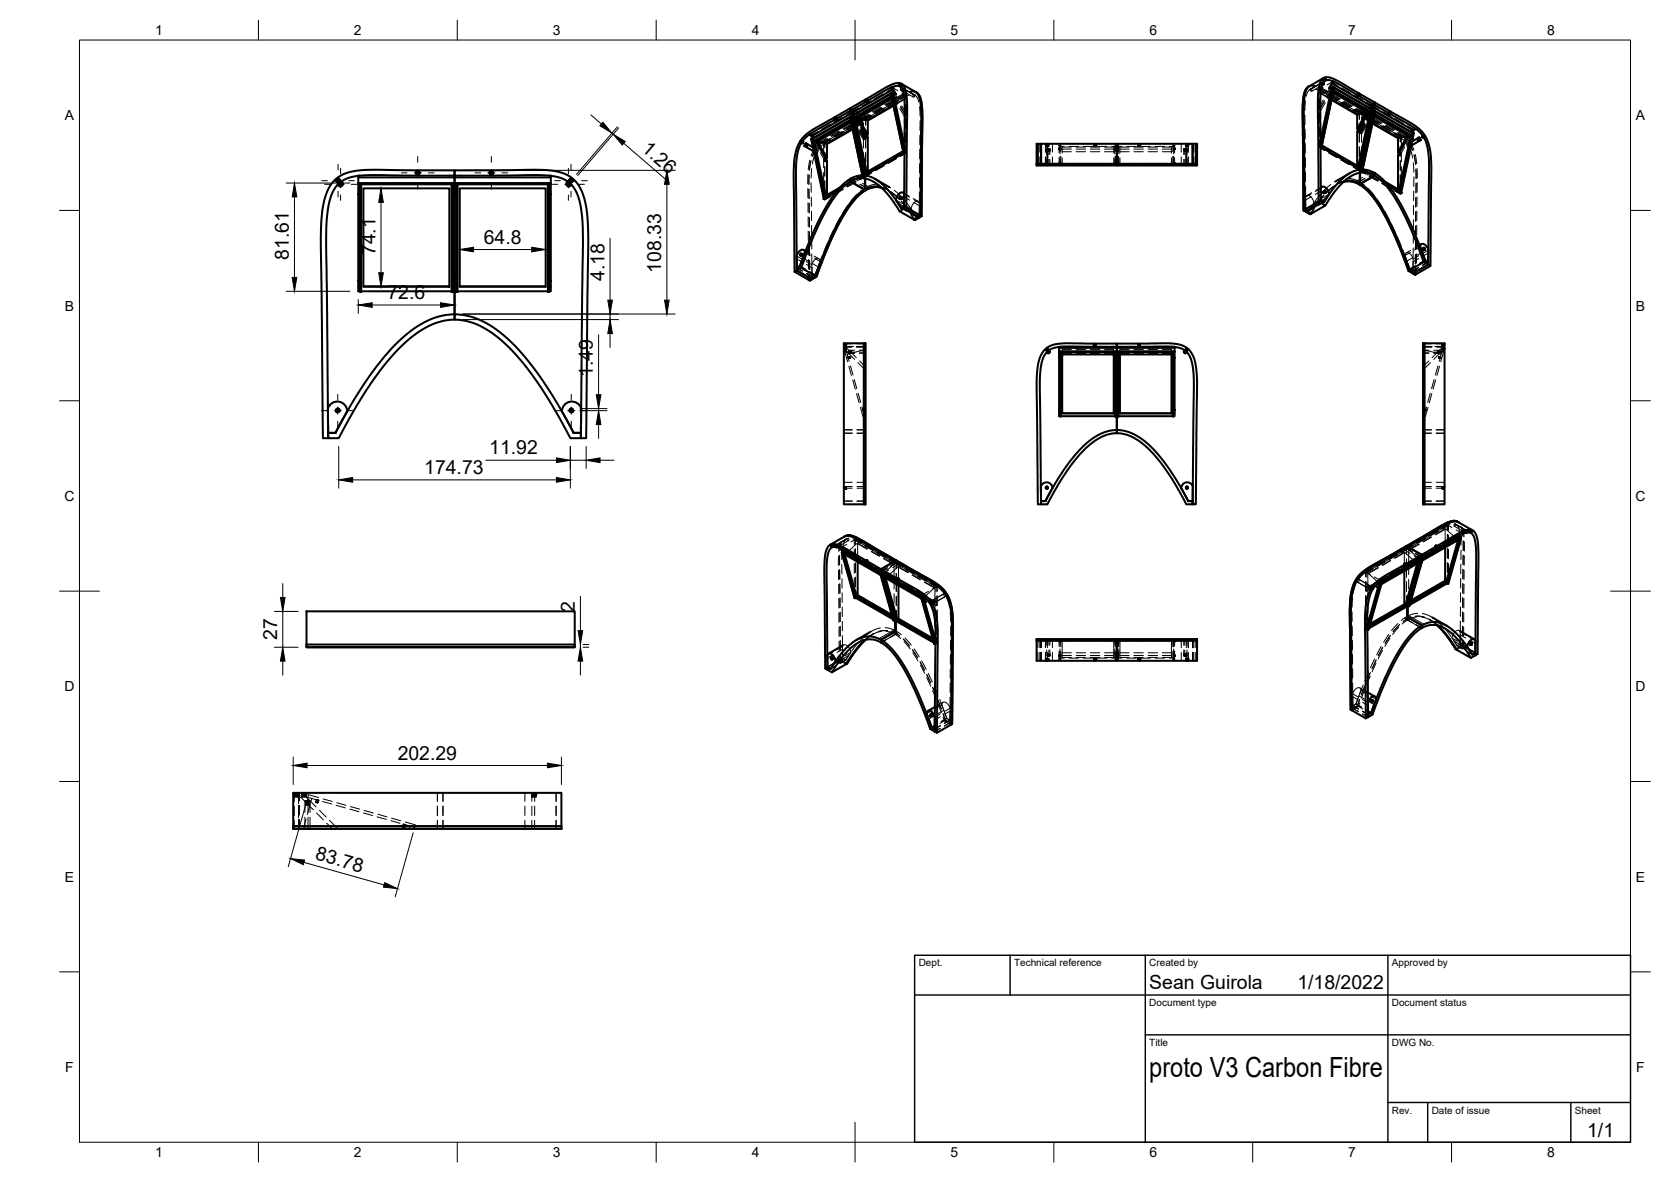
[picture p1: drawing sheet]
<svg xmlns="http://www.w3.org/2000/svg" width="420mm" height="297mm" viewBox="0 0 420 297" stroke-linecap="round" stroke-linejoin="round" font-family="sans-serif">
<defs><g id="words">
<text font-size="7" x="289" y="270.6">proto V3 Carbon Fibre</text>
<g font-size="4.9">
<text x="161.1" y="37.7" transform="rotate(41 161.1 37.7)">1.26</text>
<text x="72.6" y="65.4" transform="rotate(-90 72.6 65.4)">81.61</text>
<text x="94.4" y="64.1" transform="rotate(-90 94.4 64.1)">74.1</text>
<text x="121.6" y="61.2">64.8</text>
<text x="152" y="70.6" transform="rotate(-90 152 70.6)">4.18</text>
<text x="166.2" y="68.5" transform="rotate(-90 166.2 68.5)">108.33</text>
<text x="97.4" y="75.2">72.6</text>
<text x="149.1" y="94.8" transform="rotate(-90 149.1 94.8)">1.49</text>
<text x="106.7" y="119.1">174.73</text>
<text x="123" y="114.2">11.92</text>
<text x="144.5" y="153.7" transform="rotate(-90 144.5 153.7)">2</text>
<text x="69.7" y="160.8" transform="rotate(-90 69.7 160.8)">27</text>
<text x="100" y="190.9">202.29</text>
<text x="79.1" y="215.9" transform="rotate(16 79.1 215.9)">83.78</text>
<text x="289" y="248.5">Sean Guirola</text>
<text x="326.2" y="248.5">1/18/2022</text>
<text x="399.1" y="285.7">1/1</text>
</g>
<g font-size="3.5">
<text x="39" y="8.8">1</text>
<text x="89" y="8.8">2</text>
<text x="139" y="8.8">3</text>
<text x="189" y="8.8">4</text>
<text x="239" y="8.8">5</text>
<text x="289" y="8.8">6</text>
<text x="339" y="8.8">7</text>
<text x="389" y="8.8">8</text>
<text x="16.3" y="30.2">A</text>
<text x="411.3" y="30.2">A</text>
<text x="16.3" y="78">B</text>
<text x="411.3" y="78">B</text>
<text x="16.2" y="125.9">C</text>
<text x="411.2" y="125.9">C</text>
<text x="16.2" y="173.7">D</text>
<text x="411.2" y="173.7">D</text>
<text x="16.3" y="221.6">E</text>
<text x="411.3" y="221.6">E</text>
<text x="16.4" y="269.4">F</text>
<text x="411.4" y="269.4">F</text>
<text x="39" y="290.8">1</text>
<text x="89" y="290.8">2</text>
<text x="139" y="290.8">3</text>
<text x="189" y="290.8">4</text>
<text x="239" y="290.8">5</text>
<text x="289" y="290.8">6</text>
<text x="339" y="290.8">7</text>
<text x="389" y="290.8">8</text>
</g>
<g font-size="2.5">
<text x="231" y="242.9">Dept.</text>
<text x="255" y="242.9">Technical reference</text>
<text x="289" y="242.9">Created by</text>
<text x="350" y="242.9">Approved by</text>
<text x="289" y="252.8">Document type</text>
<text x="350" y="252.8">Document status</text>
<text x="289" y="262.9">Title</text>
<text x="350" y="262.9">DWG No.</text>
<text x="350" y="279.9">Rev.</text>
<text x="360" y="279.9">Date of issue</text>
<text x="396" y="279.9">Sheet</text>
</g>
</g></defs>
<!-- layer: Visible -->
<g fill="none" stroke="#000" stroke-width=".51">
<path d="M332.8 19.6l-3.8 2.2M333 19.7l.2 .4M333 19.7l.3 .4zM333 19.8l.1 .2M333 19.9l.1 .1M333.1 19.6h.1M333.2 19.9h-.1l.2 .1M333.2 19.8v.1M333.2 19.6l.1 .5v-.3l-.3-.1 .3 .1v.3M333.3 19.6h-.2v.3M333.3 19.8v.1M201.4 35.5l-.1 .1"/>
<path d="M201.4 35.5v.2M201.5 35.3l-.3 .4M201.5 35.3l.1 .2-.1 .2v-.3l-.2 .1v.3M201.5 35.3l-.2 .2v.3M201.5 35.5l-.1 .3zM201.5 35.6l-.1 .1M201.5 35.7l-.2 .1M201.5 35.4l-.2 .4M201.6 35.6l-.1 .1M201.6 35.5l-.2 .3M202.3 36.7l2.3 1.3M202.5 36.3v.1"/>
<path d="M202.6 36.5l.1-.2-.2 .3M202.6 36.4h-.1M202.6 36.1l-.2 .4 .2-.3v.3v-.3l-.2 .3M202.6 36l-.4 .6M202.6 36l.1 .4-.2 .3-.3-.1M202.6 36.4v.1M202.6 36.4l-.2 .2M202.6 36.2l-.1 .4 .2-.3M202.7 36l1.7 1M203.8 34l.2-.2zM204 34v.3M204 34.3l.3 .5"/>
<path d="M204.1 34.8l3.2 15.1M204.3 34.9h-.4l3.4 15.1h-.2v-.3M204.3 34.9l3.2 14.9M204.7 35.4h.4M205.5 35.6l2.4 .6v3.5M209.8 29.6l-.1 .3h.3M209.9 29.6l-.1 .2M209.9 30l.2-.4-.3 .4M210 29.5l-.3 .3M210 29.5l.1 .2-.1-.2-.2 .1v.4M210 29.7l-.1 .1M210 29.5h-.1"/>
<path d="M210 29.7v.2M210.1 29.6l-.3 .4M213.7 29.4l-9.5 5.5M213.8 29.5l-9.5 5.4M213.8 27.2v.6l.5 .3M213.8 27.2l4.7-2.7a31.6 31.6 0 0 1 6.8-3.6 2.1 2.1 0 0 1 2.5 2.3l.3 3.5-.2 25.4 3.8 2.2M213.8 27.2l-4.6 2.7a26 26 0 0 0-7.7 5.1 12.9 12.9 0 0 0-1.9 8.1l.2 25.2 3.8 2.2M213.8 29.2l-.1 .1 3.2 14.8M213.9 30.3l-8.8 5.1 2.8 5v8.6M214 30.7l-8.5 4.9 2.4 4.1-.3 .2M214.2 29.1l-.3 .1M214.2 29.2l-.1 .1"/>
<path d="M214.3 28.1l-.5-.3-3.9 2.3a40 40 0 0 0-7.6 4.7 10.4 10.4 0 0 0-2.1 7.3l.1 25.2M214.3 28.1v.2l-10.3 6M214.3 28.1v.2M214.3 28.3l.3 .6M214.4 28.9l3.2 15.1M214.4 32.3l-6.6 3.8M214.4 32.5l-6.5 3.7M214.5 30.6h.1M214.6 29h-.4l3.2 15.1M214.6 29l3.2 14.9M215 29.4l2.9 13.9 9.2-5.3M215.3 29.5l2.9 5v8.6"/>
<path d="M215.4 29.5l2.6 4.4M215.8 29.6l2.4 4.2M215.8 29.6l2.3 .6M217.7 25l-.1 .4M217.7 25.2l-.1 .1M217.7 25h.2l.1 .2-.4 .2M217.8 25.2l-.1 .1M217.8 25h-.1M217.8 25.2v.1M217.9 25.3l-.1 .1M217.9 25.2l-.1 .2M217.9 25l-.2 .2v.3l.3-.4"/>
<path d="M218 25.1l-.3 .3 .3-.3M218 25.1h-.3l-.1 .3M218 33.9v.3M218.1 30.2l.1 .1v3.5M218.2 33.8l-.2 .1M224 23.4l-9.6 5.5M224 23.6l-9.4 5.4M224.1 23.3l3.2 15M224.2 21.9l-10.4 5.9v-.6M224.2 24.2l-9.2 5.2 .3 .1M224.2 21.9h.1M224.2 21.9a1.85 1.85 0 0 1 2-.2 1.85 1.85 0 0 1 1 1.8 103.6 103.6 0 0 1 .2 12.9l-.1 15.4"/>
<path d="M224.2 24.4l-8.9 5.1M224.2 22.2l.3-.1zM224.3 24.8l-8.5 4.8M224.4 23.4h-.4l3.2 15M224.4 23.4l3 14.2M224.6 22.2v.2l-10.3 5.9M224.6 23.1l-.2 .3M224.6 22.4l.7 1.3-.7-.6M224.6 23.1l-.4 .2M224.6 23.3l2.8 13.4M224.6 26.4l-6.5 3.8M224.7 26.6l-6.5 3.7"/>
<path d="M224.7 24.6l.1 .2M224.8 24.6h.1M224.8 24.6h-.1M224.8 24.6l-.1 .1M224.8 24.6v.2M224.8 24.8h.1M224.8 24.7h.1M226.2 21.2l-.1 .1M226.3 21.3l-.1 .1M226.3 21l.1 .4M226.3 21.3v.1M226.3 21l-.2 .5 .1-.3 .2-.1-.2 .2-.1 .2"/>
<path d="M226.4 21.3l-.2 .2M226.4 21.3v.1M226.4 21.3l-.1 .2M226.5 21.2l-.3 .3M226.5 21.1l-.3 .4M226.5 21.2l-.2 .3M226.6 21l3.9 2.2a5.3 5.3 0 0 1 1.4 4.3l-.2 26.8M226.7 22.7l.4 .2M226.7 22.2l-.1 .4h.3M226.8 22.3l-.1 .3M226.8 22.4v.2zM226.8 22.3l-.1 .1"/>
<path d="M226.8 22.4v.1M226.9 22.4l-.1 .2M226.9 22.5h.1M226.9 22.5l-.1 .1M226.9 22.5l-.2 .1M227.2 38.4h.1M227.3 38.4l-9.6 5.5M227.3 38.3l.1 .1M227.3 38.3l-.1 .1M227.4 36.8l-.1 .1M227.4 36.8v.1M227.4 36.8v.2"/>
<path d="M227.4 36.8h.1M227.4 37h.1M227.4 36.9h.1M227.4 36.9v.1M230.2 23.1a5.3 5.3 0 0 1 1.4 4.3l-.2 26.8-1.7 .9 .3 .2M261 36.1h.8v5.4h-1.2M261.8 36.1h1.6v5.4h-1.6zM263.4 36.1h17.4v5.4h-17.4v-.3M298.3 36.1h1.6v5.4h-1.6zM298.3 36.1h-17.5v5.4M300.7 36.1h-.8v5.4h1.1M329 21.8l.3-.2a5.3 5.3 0 0 0-1.4 4.3l.1 26.8"/>
<path d="M329 21.8a5.3 5.3 0 0 0-1.4 4.3l.2 26.8 1.6 .9 .3-.1-1.7-1M329 21.8a5.3 5.3 0 0 0-1.4 4.3l.2 26.8 .5 .3 3.8-2.2-.5-.3M332 35.4v.1M332 35.4l.1 .1M332 35.4h.1M332 35.5h.1M332.1 35.5h.1M332.1 35.4h.1M332.1 35.4v.1M332.1 36.9l.2 .1h-.2M332.2 37l9.6 5.5M332.6 21v.1"/>
<path d="M332.6 20.9l.1 .1M332.6 20.9l.1 .2zM332.7 20.8v.3v-.3M332.7 21v.1l-.1-.1M332.8 21.2l-.4 .2M332.8 20.7l.1 .5h-.4M334.6 23.2l.1 .1zM334.6 23.1v.2M334.6 23.3h.1M334.6 23.1l.1 .2zM334.6 23.2l.1 .1M334.7 23.3h.1"/>
<path d="M334.7 23.1v.1M334.7 23.2v.1M334.8 25.1l6.4 3.7M334.8 25l6.6 3.8 2.3-.6M334.9 21l-.8 1.2 .8-.5 .4 .2M334.9 21l10.2 5.9v-.2M334.9 20.8v.2M334.9 21.7v.1M335 20.6l.2 .1zM335.1 21.9l-.2-.1-2.9 13.4M335.1 21.9h.4l-3.2 15.1M335.1 21.9l-3.1 14.2"/>
<path d="M335.2 23.3l8.5 4.9-2.5 4.1 .3 .2M335.3 23l8.8 5.1-2.9 4.9v8.6M335.3 20.5a1.85 1.85 0 0 0-2-.3 1.85 1.85 0 0 0-1 1.8 103.6 103.6 0 0 0-.3 13l.1 15.3M335.3 20.5h.1M335.3 20.5l10.3 5.9-.5 .3M335.3 22.7l9.2 5.3-3 13.8-9.1-5.3zM335.3 21.9l-3.3 15M335.4 22.1l9.4 5.4M335.4 22l9.6 5.5M341.4 28.8h-.2v3.5M341.5 32.5v.2M341.5 23.7l.2 .3-.2-.3"/>
<path d="M341.5 23.8l.2 .1M341.5 23.6l.3 .1v.3l-.3-.4M341.5 23.8l.1 .1M341.6 23.5l.2 .1M341.6 23.8l.1 .1M341.7 23.7l.1 .1M341.8 23.6v.4v-.3l-.3-.1M341.8 23.7v.1M341.8 23.6l-.2-.1a.26 .26 0 0 0-.1 .3 .26 .26 0 0 0 .3 .2M344 28l-2.5 4.5M344.5 28l-.4 .1M344.8 27.5h.4l-3.2 15.1"/>
<path d="M344.8 27.5l-3.1 14.9M344.9 29.1v.1M345.1 31l6.4 3.7M345.1 30.9l6.6 3.8M345.1 27.5l-3.2 15M345.1 26.9l10.3 5.9v-.2M345.1 26.7v.2M345.1 26.9l-.3 .5M345.2 27.8h.1M345.2 27.6l.3 .2M345.3 27.8l-3.1 14.8M345.5 29.2l8.4 4.9"/>
<path d="M345.5 28.9l8.9 5.1M345.6 28.6l9.2 5.3M345.6 27.8h.1l-3.1 14.8M345.6 27.8l-3.2 14.8M345.6 27.8h-.3M345.6 25.7v.7l4 2.3a40 40 0 0 1 7.5 4.7 10.4 10.4 0 0 1 2.2 7.3l-.2 25.2M345.6 25.7v.7l-.5 .3M345.6 25.7l4.6 2.7a26 26 0 0 1 7.7 5.1 12.9 12.9 0 0 1 2 8.2l-.2 25.1-3.8 2.2M345.6 25.7l-4.6-2.6a31.6 31.6 0 0 0-6.9-3.7 2.1 2.1 0 0 0-2.4 2.3l-.3 3.6 .2 25.4-3.8 2.2 .2-.2M345.7 28l9.4 5.5M345.7 27.9l9.6 5.5M349.4 28.1l.3 .4z"/>
<path d="M349.4 28.2l.1 .3M349.4 28.3l.1 .1M349.4 28.3v-.2l.3 .4M349.4 28.3l.3 .2M349.5 28l.2 .5M349.5 28l.3 .4M349.5 28l-.1 .3M349.5 28.2l.1 .1M349.5 28.5l-.1-.3 .2 .3M349.6 28.2l.1 .1M349.7 28.5h.1M351.5 38.3l.3 .1"/>
<path d="M353.9 34.1l-2.4 .6v3.6M353.9 34.1l-2.4 4.2M354.4 34l.4-.1-3 13.8-3.5-2M354.4 34l-2.9 5v8.5M355.1 33.5h.4l-3.2 15M355.1 33.5l-3.2 14.9M355.4 33.4l-3.2 15M355.4 32.8l-.3 .5M355.5 32.4l.1 .1zM356.8 34.6l-1.7 .9M356.8 34.8l.1 .3-.1-.2M356.8 34.8l.2 .3"/>
<path d="M356.8 34.9l.1 .1M356.8 35l.3 .1M356.9 34.7l.2 .3M356.9 34.7l-.1 .3M356.9 34.9v.1M356.9 34.7l.2 .4-.3-.3v.2M357 34.8v.1M357.2 35.2l-2.3 1.4M357.3 35.2l-.1 .1-.4-.2-.1-.5 .1-.1 .5 .7M357.9 34l.2 .4zM357.9 34.1v.2M357.9 34l.2 .4"/>
<path d="M357.9 34.2v-.3l.3 .5M357.9 34.2l.3 .1M357.9 34.1l.1 .1M358 33.9l.2 .3M358 33.9l-.1 .3M358 33.9l.2 .5M358 34.1l.1 .1M358 34.3l-.1-.3 .2 .4M358.1 34v.1M358.2 34.4h.1M83.8 45.6a11 11 0 0 1 8.3-2.9l22.2 .1v1.3h-10.2a109.2 109.2 0 0 0-15.2 .3 7.3 7.3 0 0 0-6.1 6.6 74.2 74.2 0 0 0-.7 15.3l.4 43.8h-1.3l-.4-40.5a117.3 117.3 0 0 1 .4-17.8 12.9 12.9 0 0 1 2.6-6.2zM84.7 45.6l.3 .2 .3-.2"/>
<path d="M85.1 44.9a.47 .47 0 0 0-.5 .2 .47 .47 0 0 0 .1 .6 .41 .41 0 0 1 0-.6 .41 .41 0 0 1 .6 0 .41 .41 0 0 1 0 .6 .45 .45 0 0 0-.2-.8M85.8 45.6a.67 .67 0 0 1 .2 1.1 .67 .67 0 0 1-1.1-.3M85.9 46.5a.35 .35 0 0 1-.6 0 .35 .35 0 0 1 .3-.5 .35 .35 0 0 1 .4 .5l-.1 .1a.39 .39 0 0 0 0-.6 .39 .39 0 0 0-.5 0 .39 .39 0 0 0 0 .6M90.1 44.2v.4h24.2v-.5v.5h24.2v-.4M90.1 46h48.4M90.1 44.6v1.7M90.2 48.7h.2M90.2 48.7h.2l-.1 .2-.1-.2h.2zM90.2 48.7l.1 .2M90.2 48.7h.2zM90.2 48.7l.1 .2 .1-.2M90.3 48.9h.1"/>
<path d="M90.4 48.9h-.1M90.4 48.7l-.1 .2M90.4 48.7h-.2M90.4 44.1l-.4 .1M90.5 46.3h.3v.2h-.3zM90.5 46.5v26.9h.3v-26.9M91.4 47.3h21.6v24.8h-21.6zM104.7 43.1a.46 .46 0 0 1 .6 0 .46 .46 0 0 1 0 .6 .42 .42 0 0 0 0-.6 .42 .42 0 0 0-.6 0 .42 .42 0 0 0 0 .6l-.1-.3zM104.7 43.7l.3 .1 .4-.1M113.5 46.5v26.9h.4v-27.1h-.4v.2h.4M114.2 48.7l.1 .2M114.2 48.7l.1 .1z"/>
<path d="M114.2 48.7l.1 .1M114.2 48.7l.1 .2-.1-.2M114.3 48.7h.1M114.2 48.7h.1M114.3 48.9h.1M114.3 48.8l.1-.1zM114.3 48.8l.1-.1-.1 .1M114.3 48.8h.1M114.3 48.7v.1M114.3 48.6v.1M114.3 46v2.6M114.3 44.6v1.7h24.2v-.3"/>
<path d="M114.3 48.6v-2.3h-24.2v26.9h.4M114.3 48.9v21.7M114.3 48.6l.1 .1M114.3 48.6l-.1 .1M114.4 48.9h-.1M114.4 48.7h-.1M114.4 48.7l-.1 .2zM114.4 48.8l-.1 .1M114.7 46.5h.3v-.2h-.3v27.1h.3v-26.9M115.6 47.3h21.6v24.8h-21.6zM123.4 42.9a.47 .47 0 0 0-.2 .8 .42 .42 0 0 1 .1-.6 .42 .42 0 0 1 .5 0 .42 .42 0 0 1 .1 .6 .47 .47 0 0 0-.2-.8M123.4 42.9h.3"/>
<path d="M123.9 43.7l-.3 .1-.4-.1M137.8 46.5v26.9h.3v-27.1h-.3v.2h.3M138.1 44.1l.5 .1-3.3-.2-21 .1v-1.3l19.3-.1a18.1 18.1 0 0 1 9.6 1.6 10.5 10.5 0 0 1 4.2 7.5 121.4 121.4 0 0 1 .4 18.6l-.4 39.7h-1.4l.4-39.3a170.2 170.2 0 0 0-.2-17.5 10.4 10.4 0 0 0-3.4-7.7l-1.8-.9-2.4-.5M138.2 48.7h.2l-.1 .2zM138.2 48.7h.2M138.2 48.7h.2zM138.2 48.7h.2l-.2 .2M138.2 48.9h.1M138.4 48.7l-.1 .2-.1-.2M138.4 48.7h-.2h.2h-.2v.2M138.4 48.7h-.2M138.5 46.3v26.9h-.4"/>
<path d="M138.5 44.6v1.4M142.7 46.5a.34 .34 0 0 0 .5-.1 .34 .34 0 0 0-.4-.5 .34 .34 0 0 0-.2 .6l.1 .1a.39 .39 0 0 1-.1-.6 .39 .39 0 0 1 .6 0 .39 .39 0 0 1 0 .6M142.8 45.6a.67 .67 0 0 0-.2 1.1 .67 .67 0 0 0 1.1-.3M143.3 45a.45 .45 0 0 1 .6 0 .45 .45 0 0 1 0 .7 .41 .41 0 0 0 0-.6 .41 .41 0 0 0-.6 0 .41 .41 0 0 0 0 .6l-.2-.2zM143.9 45.6l-.3 .2-.3-.2M207.4 49.9l-.3 .1M210.2 48.3l-2.8 1.6M213.8 44.9a6.4 6.4 0 0 1 7.9 1.3l2.3 2.3 2.5 3.7M213.8 44.9a25.2 25.2 0 0 0-7.9 10.4l-2.2 4.9-2.6 6.7M213.8 44.9v.7M216.5 44.1l.3-.2-2.9-13.8-9.2 5.3 2.9 13.8 3.6-2.1M217 44.1l-3.2-14.9 .3 .1 3.2 14.8"/>
<path d="M217.1 42.8h.1M217.4 47.6a21.4 21.4 0 0 0-7 8.9l-2.3 4.9-3.1 7.9-1.7 1 .3 .2M217.4 47.6l.3 .2M217.4 44.1h.2M217.5 44.1h.1M217.5 44.1h-.1M217.7 47.8l-3.9-2.2a6 6 0 0 1 7.4 1.1l2.7 2.9 2.3 3.5M217.7 47.8a21.2 21.2 0 0 0-7 8.8l-3.1 6.8-2.3 6.1-1.7 1M217.7 44l-.3 .1M220 45l3.6 2M221.4 47a5.5 5.5 0 0 0-4 .6M221.6 47.1a5.2 5.2 0 0 0-3.9 .7"/>
<path d="M226.2 49.6v.1M226.3 49.6l-.1 .1M226.3 49.7l.2-.2-.2 .4zM226.4 49.5h.1l-.3 .4zM226.4 49.6l-.1 .1M226.4 49.7v-.3l-.3 .1 .1 .4M226.4 49.7l-.2 .1M226.5 49.6l-.1 .2v-.1M226.5 49.5l-.3 .1v.3M226.5 49.5h-.3v.4M227.1 48.4l.3 .2M227.3 51.8l.1-3-.2-.3a1.5 1.5 0 0 0-1.9 1.4v.4l1.2 1.9"/>
<path d="M227.3 51.8v.6l3.8 2.2-1.1 .7M227.3 51.8v.6l-1.1 .7 3.8 2.2M227.3 51.8l-.8 .4M227.9 52.1l-.6 .3 3.8 2.2 .6-.3M231.4 54.2l.3 .1M231.7 54.3l-1.7 1M260.6 41.2h20.2M261 41.2v.3v-5.4h-.4v5.4M280.8 41.2h20.2M280.8 41.5h20.2M280.8 41.2v.3h-20.2M280.8 41.2v.3"/>
<path d="M298.3 41.2v.3h-17.5M300.7 41.2v.3v-5.4h.3v5.4M328.3 53.2l3.8-2.2v-.7v.7l1.2 .6-3.9 2.2zM332.1 47.3v3M332.1 47.3l.2-.3a1.5 1.5 0 0 1 1.8 1.5l.1 .3-1.3 2M332.1 50.3l.8 .5M332.4 47l-.3 .1M333 48l.2 .1 .1 .3a.26 .26 0 0 0 0-.4 .26 .26 0 0 0-.3 0v.2M333 48.1l.2 .3-.2-.3M333 48l.2 .4zM333 48.2l.1 .2-.1-.2M333 48l.3 .4-.3-.2"/>
<path d="M333.1 48.2v.1M333.2 48.1v.1M333.2 48.1l.1 .1M338 45.5a5.5 5.5 0 0 1 4.1 .7M339.4 43.5l-3.5 2.1M341.8 46.3a21.2 21.2 0 0 1 7 8.9l3.1 6.8 2.3 6.1 1.7 .9M341.8 46.3a21.2 21.2 0 0 1 7 8.9l3.1 6.8 2.3 6.1 3.8-2.2 1.1 .6v-.6M341.8 46.3l3.8-2.2a21.4 21.4 0 0 1 7 8.9l2.3 4.9 3.1 8M341.8 46.3a5.2 5.2 0 0 0-3.9-.6 5.2 5.2 0 0 1 3.9 .6l3.8-2.2a6 6 0 0 0-7.3 1.2l-2.7 2.9-2.3 3.4M341.9 42.5l.1 .1h-.1M341.9 42.5h-.1M342 42.6h.1"/>
<path d="M342.1 46.2a21.4 21.4 0 0 1 6.9 8.8l2.4 5 3.1 7.9 1.6 1-.2 .1M342.1 46.2l-.3 .1M342.3 41.3v.1M342.6 42.4l.4 .2M345.6 43.4a25.2 25.2 0 0 1 7.9 10.4l2.2 4.9 2.6 6.7M345.6 43.4a6.4 6.4 0 0 0-7.9 1.3l-2.2 2.4-2.6 3.7M345.6 43.4v.7M349.2 46.8l2.8 1.6M352.2 48.4l.1 .1M352.2 48.4l-.2 .1M352.4 48.3l-.1 .2M90.2 70.5l.1 .2"/>
<path d="M90.2 70.5h.2M90.2 70.5l.1 .2 .1-.2M90.2 70.5l.2 .1h-.2l.1 .1 .1-.1h-.2M90.2 70.5h.2zM90.4 70.5l-.1 .3M90.4 70.5l-.2 .1h.2M90.8 73.2h22.7M91.4 72h21.6M113.9 73.2h.4M114.2 70.6l.1 .1M114.2 70.6l.1 .1zM114.2 70.5l.1 .1z"/>
<path d="M114.2 70.5v.2M114.2 70.5l.1 .1M114.2 70.5v.3M114.3 70.7h.1M114.3 70.8v8.1v-5.7h.4M114.3 70.7l.1-.1-.1 .1M114.3 70.6h.1M114.3 70.5v.1M114.3 70.5h.1M114.3 70.5h-.1M114.4 70.7h-.1M114.4 70.5l-.1 .1"/>
<path d="M114.4 70.5l-.1 .3zM115 73.2h22.8M115.6 72h21.6M138.2 70.5l.2 .1h-.2M138.2 70.5h.2l-.2 .1v.2M138.2 70.5h.2M138.2 70.5l.2 .1-.1 .1M138.4 70.5l-.1 .2-.1-.2M138.4 70.5l-.2 .1h.2l-.1 .1-.1-.1h.2M199.8 68.3l.5-.3 3.9 2.2-.6 .3M200.3 67.3v.7l1.2-.7 3.8 2.2-1.1 .7-3.9-2.2zM201.1 66.9l1.3-3.4-.1-.4a.99 .99 0 0 0-1.7 .5 3.2 3.2 0 0 0-.3 2.6v1.1"/>
<path d="M201.1 66.9l-.8 .4M201.3 63.9v.1M201.4 64l.1-.1-.1 .3zM201.4 63.9v.1M201.4 63.7l-.1 .5M201.5 67.3a71.9 71.9 0 0 1 8.9-18.5l.3-.4a11.3 11.3 0 0 1 3.1-2.8l3.9 2.2a21.2 21.2 0 0 0-7 8.8l-3.1 6.8-2.3 6.1-.3-.2M201.5 64l-.1 .1M201.5 64l-.3 .2M201.5 63.8l-.2 .4 .2-.4v.2v-.3l-.3 .4M201.5 64v.1M201.5 63.8l-.2 .4M202.1 62.8l.4 .3"/>
<path d="M357.1 62l1.2 3.4M357.1 62l.1-.4a.99 .99 0 0 1 1.6 .5l.4 .8M357.4 61.4l-.5 .2M357.9 62.4l.2 .3zM357.9 62.3l.3 .5-.2-.5-.1 .3M357.9 62.5l.1 .1M358 62.5v.1M358 62.6l.2 .1M358 62.3l.3 .3M358 62.3l-.1 .3M358 62.4l.1 .2M358.1 62.2l.1 .1"/>
<path d="M358.1 62.7l-.2-.4 .2 .5M358.1 62.4l.1 .1M358.1 62.3l.1 .4M358.2 62.7h.1M358.3 65.4l.8 .5M359.1 65.9v.6l-3.8 2.2-1.1-.6 .3-.2M359.1 62.9v3M359.7 66.8l-.6-.3-3.8 2.2 .6 .3M212.2 86.3h5.4v40.4h-5.4zM217.2 86.3v40.4h.4M262.6 88a7.6 7.6 0 0 1 6-1.7h12.2v.9h-4.5a60.5 60.5 0 0 0-11.3 .2 4.7 4.7 0 0 0-3.2 4.5l-.3 4 .3 30.8h-.8l-.2-22.7a90.8 90.8 0 0 1 .3-12.7 7.3 7.3 0 0 1 1.5-3.3zM263.1 87.7h.3v.4l.1-.3-.3-.1-.2 .1 .1 .3z"/>
<path d="M263.1 88.1h.3M263.5 88.6h.3M263.8 88a.41 .41 0 0 1 .1 .7 .41 .41 0 0 1-.7-.2M266.3 87.4h14.5v-.2v2.6M266.3 88.3h29M266.3 87.2v1.3M266.3 89.9h.2M266.4 89.9v.1M266.4 89.9h.1M266.4 90h.1M266.5 89.9l-.1 .1M266.5 87.2h-.3"/>
<path d="M266.6 88.5l.1 .1zM266.6 88.6v16.1h.1v-16.1M267.1 89.1h12.9v14.8h-12.9zM275.1 86.5h.4v.4v-.3l-.2-.1-.2 .1v.3zM275.1 86.9h.3M280.4 88.6v16.1h.2v-16.2h-.2l.2 .1M280.7 89.9l.1 .1M280.8 89.9v.1M280.8 89.9h.1M280.8 90h.1M280.8 89.8v18.2v-3.4h.3M280.8 90l.1-.1-.1 .1"/>
<path d="M280.8 89.8v.1M280.8 89.8v-1.3h-14.5v16.1h.3M280.9 90h-.1M280.9 89.9h-.1M280.9 89.9l-.1 .1M281.1 88.6l.2-.1h-.2v16.2h.2v-16.1M281.6 89.1h13v14.8h-13zM286.2 86.5l.3-.1 .1 .5v-.3l-.2-.1-.2 .1v.3zM286.6 86.9h-.4M294.9 88.6v16.1h.2v-16.2h-.2l.2 .1M295.1 87.2h.3h-14.6v-.9h5.7a46.6 46.6 0 0 1 10.6 .4 5.9 5.9 0 0 1 3.6 5.6l.3 5.5-.3 28.9h-.8l.2-23.5a71.1 71.1 0 0 0-.4-12 4.5 4.5 0 0 0-4.3-4M295.1 89.9h.2"/>
<path d="M295.1 89.9l.2 .1zM295.1 89.9l.1 .1M295.3 89.9h.1M295.2 90h.1M295.3 89.9l-.1 .1M295.3 89.9h-.2M295.3 88.5v16.1h-.2M295.3 87.2v.2h-14.5v1.1h14.5v-.2M295.3 87.4v.9M297.9 88a.41 .41 0 0 0-.1 .7 .41 .41 0 0 0 .7-.2M298.2 88.6h-.3M298.3 87.6l.4 .2-.1 .3v-.3l-.2-.1-.2 .1v.3l.1-.5"/>
<path d="M298.6 88.1h-.4M357.8 86.3h5.4v40.4h-5.4zM358.2 86.3v40.4h-.4M83 101.7a2.49 2.49 0 0 1 2.7-.6 2.49 2.49 0 0 1 1.6 2.3l-3 5.4a90.8 90.8 0 0 1 15.8-22.9 21.6 21.6 0 0 1 14.2-7v1.4a18.9 18.9 0 0 0-12.7 6.1 83.4 83.4 0 0 0-15.5 22l-.9 1.7h-2.7v-1.3h1.8h-1.8l-.1-6.1zM84.6 102.8a.45 .45 0 0 1 .6 0 .45 .45 0 0 1 0 .7 .41 .41 0 0 0 0-.6 .41 .41 0 0 0-.6 0 .41 .41 0 0 0 0 .6l-.1-.2zM84.6 103.5l.3 .1 .3-.1M141.3 103.4l2.9 5.4a90.8 90.8 0 0 0-15.7-22.9 21.6 21.6 0 0 0-14.2-7v1.4a18.9 18.9 0 0 1 12.7 6.1 83.4 83.4 0 0 1 15.5 22l.9 1.7h2.6l.1-1.3h-1.9h1.9v-6.1a2.47 2.47 0 0 0-2.7-1.8 2.47 2.47 0 0 0-2.1 2.5M143.8 102.7a.47 .47 0 0 0-.5 .2 .47 .47 0 0 0 0 .6 .41 .41 0 0 1 .1-.6 .41 .41 0 0 1 .5 0 .41 .41 0 0 1 .1 .6 .45 .45 0 0 0-.2-.8M144 103.5l-.3 .1-.3-.1M266.3 103h.2zM266.4 103v.1M266.4 103h.1"/>
<path d="M266.5 103h-.1M266.5 103l-.1 .1M266.5 103h-.2M266.7 104.6h13.7M267.1 103.9h12.9M280.6 104.6h.2M280.7 103l.1 .1M280.7 103h.1M280.8 103v.1M280.8 103h.1M280.8 103.1h.1M280.8 108a14.5 14.5 0 0 1 10.1 5.9l2.1 2.6 2.1 3.1 3.7 6.3-1.8-3.2a1.48 1.48 0 0 1 1.3-1.5 1.48 1.48 0 0 1 1.6 1.1v3.6h-1.1h1.1v.8h-1.6a47.9 47.9 0 0 0-10.9-15.1 10.4 10.4 0 0 0-6.6-2.7z"/>
<path d="M280.8 102.9l.1 .1M280.8 102.9v.1M280.9 103.1h-.1M280.9 103h-.1M280.9 103l-.1 .1M281.3 104.6h13.6M294.6 103.8l-13 .1M295.1 103h.2M295.1 103h.2zM295.1 103l.1 .1M295.2 103h.1M295.3 103l-.1 .1"/>
<path d="M208.9 137.1l.1 .2M209 137.2l.2 .2M209 136.9l.3 .5M209 137.1l.1 .1M209 136.9l-.1 .2 .3 .3M209.1 136.9l.2 .4-.2-.4-.1 .3 .3 .2M209.1 136.9l.2 .4M209.1 137.1v.1M209.1 136.9l.2 .4-.2-.3M209.1 137l.1 .1M209.2 137l.1 .1M210.1 137.4l.3 .2"/>
<path d="M211.2 137.8a1.88 1.88 0 0 0-2-.2 1.88 1.88 0 0 0-1 1.7l-.4 3.6 .2 24.7M211.2 137.8h.1M211.2 137.8l10.3 5.9v-.6l3.9-2.2M211.6 138.9l.3-.2 .1 .1-.2 .2zM211.6 138.9l3.2 11.4 .3-.1 9.4 5.4M211.7 138.6v-.2l10.3 5.9M211.8 139l3.2 11.4M211.8 138.8l-.1-.2 10.3 5.9 .1 .2-.1-.4M212 138.8l3.3 11.3 9.2 5.3M212.2 138.3l-.3 .2M212.4 138.4l-.4 .2M212.6 134.7l-.3 .2 1.2-.2a38.1 38.1 0 0 1 8.1 4.3l3.5 2"/>
<path d="M212.6 134.7a3.2 3.2 0 0 1 2.9 .4l9.9 5.8M212.6 134.7l-3.9 2.2M262.2 121.6a1.47 1.47 0 0 1 1.6-.3 1.47 1.47 0 0 1 .8 1.4l-1.7 3.2a48.3 48.3 0 0 1 11-15.1 11.8 11.8 0 0 1 6.9-2.8v.9a12.6 12.6 0 0 0-8.7 4.7 58.1 58.1 0 0 0-8.7 13.1h-1.6l-.1-.8h1.2h-1.2v-3.6zM263 122.7h.4M263.3 122.3l-.3 .1v.4v-.3l.2-.2 .2 .2v.3l.1-.3-.2-.2M298.6 122.7h-.3M353.7 137.2l3.8 2.2v.7l3.9-2.3a33.6 33.6 0 0 1 7.6-4 1.76 1.76 0 0 1 1.9 1.9l.3 3.6-.2 24.7M353.7 137.2l-4.7 2.7a26 26 0 0 0-7.6 5.1 12.9 12.9 0 0 0-2 8.2l.2 25.1M353.7 137.2l3.8 2.2v.7l-.6 .3M353.7 137.2l.2 .2M353.9 137.4l-4.6 2.6a29.4 29.4 0 0 0-7.4 4.9 11.2 11.2 0 0 0-2.2 7.4l.2 26.2-.3-.2M361.3 137.7l.2-.1v-.4l-.3 .3 .1 .2"/>
<path d="M361.3 137.3v.1M361.4 137.3l-.1 .4M361.4 137.4l-.1 .1M361.4 137.3l-.2 .3zM361.4 137.2l-.2 .4M361.4 137.4v.1M361.5 137.2l-.3 .4M361.5 137.2a.27 .27 0 0 1 0 .3 .27 .27 0 0 1-.2 .2M361.5 137.2l-.1 .1M361.5 137.2l-.2 .5M361.5 137.4l-.1 .1M361.5 137.5l-.2 .2"/>
<path d="M361.6 137.4l-.1 .2M363.4 137.6v8.3M363.8 136.4v.4M366.5 131.1l.3 .1-1.3-.1a38.1 38.1 0 0 0-8 4.3l-3.6 2M366.5 131.1a3.2 3.2 0 0 0-3 .4l-9.8 5.7M366.5 131.1l3.8 2.2M366.6 134.8l.4 .2M366.8 134.7l.3 .2M367 135.2l.1-.1 .3 .2-.2 .1zM367 135.2l-3.3 11.3-9.2 5.3M367.2 135.4l-3.2 11.3M367.3 135l-.1 .2"/>
<path d="M367.4 135.3l-3.4 11.4M368.6 133.9h.1M369 133.8l-.4 .1M369.8 133.4l-.1 .1M369.8 133.3v.5M369.9 133.3h.2v.2l-.3 .3M369.9 133.4l-.1 .1M369.9 133.3l-.2 .3 .2-.3M369.9 133.5v.1M370 133.3l-.3 .4zM370 133.3l-.2 .4 .2-.4-.2 .2v.3M370 133.5l-.1 .1"/>
<path d="M370 133.6l-.2 .1M370.1 133.5l-.1 .2M77.1 153.6h67.4v9.1h-67.4zM215.2 140.1v.4M215.3 149.8l9 5.1M215.5 149.6l8.8 5.1M215.6 141.2v8.3l-.3 .3M215.6 149.5l8.6 5M217.4 141.1l.1 .1M217.5 140.8l.2 .1v.4l-.1-.4-.1 .2 .3 .2-.3-.2zM217.5 141.1l.3 .2M217.5 141.1l.1 .1"/>
<path d="M217.5 140.9l.3 .4M217.6 140.9l.2 .4zM217.6 141l.1 .1M217.7 141h.1M217.8 141.1l-.2-.2 .2 .3M218.8 158.8l-3.5 2.1M221.4 144.6l3.2 11.3h.3M221.4 144.5l-9-5.2 2.9 10.5M221.8 144.4l-.1-.1-.3 .3h.2M221.9 144.9h.2l.2-.2 3.2 11.3 9.3 5.3M222 144.8l-.2-.4-.2 .2 3.2 11.4M222 144.3l10.3 6 .3-.1"/>
<path d="M222 144.3v.2l10.3 5.9v-.1M222.1 144.9l3.2 11.4M222.1 144l-.3 .2M222.3 144.7l-.1-.1-.3 .3 3.2 11.3h.3M222.5 144.2l-.4 .2M222.8 144.4l-.3 .2M224.9 155.8l.1 .1M225.1 141l4.6 2.7a29.4 29.4 0 0 1 7.4 4.8 11.2 11.2 0 0 1 2.2 7.5l-.2 26.1 .3-.1M225.1 158.7l-3.6 2.1v.7M225.1 156v2.7M225.1 158.7l-3.6 2.1M225.3 145.7l.1 .1"/>
<path d="M225.4 145.7l.2 .1M225.4 140.9l4.6 2.6a26 26 0 0 1 7.6 5.2 12.9 12.9 0 0 1 2 8.1l-.2 25.2M225.4 145.4v.3l.2 .1M225.4 140.9l-3.9 2.2v.6l4 2.3a38.2 38.2 0 0 1 7.5 4.7 10.5 10.5 0 0 1 2.2 7.3l-.2 25.2M225.4 140.9l-.3 .1M225.4 156.1l9.4 5.4M225.4 145.4l.2 .4M225.4 145.6l.1 .1M225.4 145.4l.3 .3M225.5 145.6l.1 .1M225.5 145.4l.2 .3M225.5 145.4l.1 .4"/>
<path d="M225.5 145.4h-.2v.3M225.6 145.4l-.3 .1v.2M225.6 145.5v.1M225.6 155.7l9 5.2M225.7 146.1v.4M225.8 155.6l8.7 5M225.9 155.5l-.3 .2-2.9-10.4 9 5.2 3.3 11.4M225.9 147.1v8.4M225.9 155.5l8.6 4.9M231.7 150.5l.3-.3 .1 .1-.3 .3zM231.8 150.6l3.2 11.3M232.1 150.3l3.1 11.1"/>
<path d="M232.3 150.4l2.9 10.5M232.4 151.3l.1 .2M232.4 150.1l-.2 .1M232.4 151.3l.1 .2-.1-.2M232.5 151.3v.1M232.5 151.4v.1M233.9 151.2v.4l.2 .1M233.9 151.2l.2 .5M233.9 151.6l.2 .1M233.9 151.5l.1 .1M234 151.4v.1M234.1 151.4v.1"/>
<path d="M234.1 151.6l-.1-.3 .2 .2-.3-.3-.1 .3v-.3l.2 .1 .1 .4M343.9 158.1h-.1M343.9 157v.1M344 156.9l-.1 .1zM344 157h.1M344 157l-.1 .1M344 156.9l-.1 .2M344.9 148l.2-.4-.2 .4M345 147.8l-.1 .1M345 147.6l-.1 .5M345 147.6l-.2 .3 .2-.2M345 147.8v.1"/>
<path d="M345.1 147.6l.1 .3v-.2h-.2M345.1 147.6l-.2 .4 .3-.1M345.1 147.8l-.1 .2M345.1 147.6h-.1M345.1 147.6l-.2 .5M345.1 147.6v.3l-.2 .2M345.2 147.9l-.1 .1M346.5 147.8v.1M346.5 147.8h.1M346.6 147.7l-.1 .1M346.6 147.8h.1M346.6 146.5l.2 .1"/>
<path d="M346.6 147.7h-.1M346.6 147.7l-.1 .2M346.7 146.6v.2M346.9 146.7l.1-.1 .3 .3h-.1zM346.9 146.7l-3.1 11M347.2 146.9l-3.2 11.4-.1-.1M347.3 146.8l9-5.2-2.9 10.5M347.3 146.9l-3.3 11.4M353.1 143.5v8.4l.3 .2M353.1 151.9l-8.6 4.9M353.3 151.9l-8.8 5.1M353.3 142.5v.4"/>
<path d="M353.4 152.1l-9 5.1M353.5 141.9l-.1 .1M353.5 141.8l-.1 .3M353.5 142v.1M353.6 141.8l-.2 .4M353.6 141.8l-.2 .4 .3-.1M353.6 141.7l.1 .4v-.3h-.2M353.6 142l-.1 .1M353.6 141.7l-.2 .4 .1-.3M353.6 152.5l-9.4 5.4M353.6 152.5l.2 .2M353.7 141.8v.3l-.3 .1 .1-.4"/>
<path d="M353.7 142l-.1 .1M353.9 155.1l3.6 2v.7M353.9 152.4v2.7M353.9 155.1l3.6 2M354 152.3l.2 .1M356.2 140.8l.3 .2M356.6 140.6l.3 .2M356.7 141.1l-3.2 11.3-9.2 5.3M356.9 140.4l-3.4 2a38.2 38.2 0 0 0-7.5 4.7 10.5 10.5 0 0 0-2.2 7.3l.2 25.2M356.9 140.4l.3 .2M357 141.3l-3.2 11.4M357 140.7v.4v-.2l-10.3 5.9-2.9 10.4"/>
<path d="M357 140.7l10.3-5.9v.2l-10.3 5.9zM357 140.7l-10.3 5.9h-.3M357.1 141.2l-.1 .1-.3-.2 .1-.1 .3 .2-3.3 11.5M357.2 140.8l-.1 .4M357.5 141h.1l-.3-.3-.1 .1 .3 .2-3.3 11.4M357.5 157.8a5.9 5.9 0 0 1 7.3 1.2l2.3 2.4 2.7 3.9M357.5 157.1a6.4 6.4 0 0 1 7.9 1.3l2.2 2.4 2.6 3.7M357.5 157.8a21.2 21.2 0 0 0-7 8.9l-3.1 6.8-2.3 6.1-1.1 .6v-.6M357.5 157.1a24.7 24.7 0 0 0-7.9 10.4l-2.3 4.9-2.5 6.7M357.5 157.1v.7M357.6 140.9l9-5.2-2.9 10.4-.2-.1M357.6 141l-3.4 11.4"/>
<path d="M360.2 155.2l3.5 2M361.5 157.2a28.1 28.1 0 0 1 4.8 6.1l-.3-.2a26.1 26.1 0 0 0-4.6-5.9 26.1 26.1 0 0 1 4.6 5.9l3.8 2.2 1.2-.6M363.3 146l-8.5 4.9M363.3 146h.2M363.4 145.9l-.1 .1M363.4 145.9l.1 .1-.2-.1M363.5 146l-8.8 5.1M363.7 146.1l-9 5.2M363.9 146.6l-9.4 5.4M363.9 146.6l.1 .1M367.2 158.6l3.5 2.1M77.1 162h67.4v.7h-67.4z"/>
<path d="M208 167.6v.7l-.5-.3-.2-19.6a48.2 48.2 0 0 1 .5-10 2.03 2.03 0 0 1 3.2-1.4l15.2 8.7a28.7 28.7 0 0 1 7.4 4.8 11.2 11.2 0 0 1 2.2 7.5l-.2 26.2 3.8-2.2M208 167.6v-3l.2-.3a1.5 1.5 0 0 1 1.8 1.5l.1 .4-1.3 1.9M208 167.6l.8 .5M208.9 165.4l.1 .2M209 165.5v.1M209 165.3l.2 .4-.3-.3 .1-.1h.2v.4l-.1-.4M209 165.2l.3 .4-.3-.3M209 165.2a.27 .27 0 0 0-.1 .3 .27 .27 0 0 0 .3 .2l-.3-.1M209 165.4l.1 .1M209.1 165.4l.1 .1M209.2 165.4h.1M211.8 162.2l-3.5 2.1"/>
<path d="M217.5 160.8a28.1 28.1 0 0 0-4.8 6.1l.3-.1a26.1 26.1 0 0 1 4.6-6 26.1 26.1 0 0 0-4.6 6l-3.8 2.2-1.2-.7v-.7M221.5 161.5a21.2 21.2 0 0 1 7 8.8l3.1 6.8 2.3 6.1 1.1 .6M221.5 160.8a24.7 24.7 0 0 1 7.9 10.3l2.3 5 2.5 6.6M221.5 161.5a5.9 5.9 0 0 0-7.3 1.1l-2.3 2.4-2.7 4M221.5 160.8a6.4 6.4 0 0 0-7.9 1.3l-2.2 2.3-2.6 3.7M221.5 160.8v.7M233 179.4l1.2 3.3M233 179.3l.1-.4a.99 .99 0 0 1 1.6 .5l.4 .8-.1 3M233.9 179.9v-.3l.2 .5-.2-.2M233.9 179.9v.1M233.9 179.6v.1a.23 .23 0 0 0 0 .3 .23 .23 0 0 0 .3 0l-.1-.4M233.9 179.8l.1 .1"/>
<path d="M234 179.6l.2 .3-.2-.3M234 179.8l.1 .1M234.1 179.6l.1 .3M234.1 179.6h-.1l.2 .4M234.1 179.7h-.3l.1 .2M234.1 179.8v.1M235.1 160.7h.1M235 160.6l.1 .1M235.1 160.6v.1M235.1 160.6h.1M235.1 177.7l-1.8 1M235.2 161.7v.1"/>
<path d="M235.2 161.8l-.2 .1M260.6 161h20.2M260.6 160.6h20.2M260.6 160.6h20.2v5.5h-20.2zM280.8 161h20.2M280.8 160.6h20.2M280.8 160.6h20.2v5.5h-20.2zM280.8 160.6v.4M343.9 174l1.8 1.1M344 179.6v.6l-.6 .3M344.8 179.1l-.8 .5M344.9 176.4l.2-.4 .1 .2-.3 .3"/>
<path d="M345 176l-.1 .5M345 176l-.2 .3 .1-.2M345 176h.2l-.1 .3 .1-.2h-.3M345 176l-.2 .3M345 176.2l-.1 .1M345 176l-.2 .4zM345.1 176.4h-.2M345.1 176.2l-.1 .1M346 175.7l-1.2 3.4M346 175.7v-.4a.99 .99 0 0 0-1.7 .5 3.3 3.3 0 0 0-.3 2.6v1.2M369.8 162.1l.2-.1v-.4l-.2 .3v.2M369.8 161.8v.1"/>
<path d="M369.9 161.7l-.1 .4M370 161.6l-.2 .4M370 161.8l-.1 .1M370 161.6l.1 .3M370 161.6l-.2 .5M370 161.8v.2M370.1 161.9l-.3 .2M370.1 161.8l-.1 .2M371 164.7l.5-.3 .2-19.6a48.2 48.2 0 0 0-.4-10.1 2.03 2.03 0 0 0-3.3-1.3l-15.2 8.7a28.7 28.7 0 0 0-7.3 4.8 11.2 11.2 0 0 0-2.3 7.5l.2 26.1-3.8-2.2M371 164v.7M371 164l-.8 .5M371 161v3"/>
<path d="M371 161l-.2-.3a1.5 1.5 0 0 0-1.8 1.5l-.1 .3 1.3 2M73.7 199.2h67.5v9.1h-67.5zM234.2 182.7l.8 .5M235 183.8l.6 .4M235 183.2v.6M73.7 207.6h67.5v.7"/>
<circle cx="263.6" cy="88.4" r=".23"/>
<circle cx="298" cy="88.4" r=".22"/>
<circle cx="298.4" cy="122.5" r=".28"/>
</g>
<g fill="#000">
<circle cx="203.8" cy="34" r=".25"/>
<circle cx="224.5" cy="22.1" r=".25"/>
<circle cx="335" cy="20.6" r=".25"/>
<circle cx="355.6" cy="32.5" r=".25"/>
<circle cx="357" cy="35.1" r=".25"/>
<circle cx="114.3" cy="48.8" r=".25"/>
<circle cx="114.3" cy="48.7" r=".25"/>
<circle cx="114.3" cy="48.9" r=".25"/>
<circle cx="207.2" cy="50" r=".25"/>
<circle cx="352.3" cy="48.5" r=".25"/>
<circle cx="114.3" cy="70.8" r=".25"/>
<circle cx="114.3" cy="70.6" r=".25"/>
<circle cx="114.3" cy="70.7" r=".25"/>
<circle cx="280.8" cy="90" r=".25"/>
<circle cx="280.8" cy="89.9" r=".25"/>
<circle cx="280.8" cy="103" r=".25"/>
<circle cx="280.8" cy="103.1" r=".25"/>
</g>
<!-- layer: Visible Narrow -->
<g fill="none" stroke="#000" stroke-width=".25">
<path d="M203.5 33.8l.3 .2-.3-.2M203.7 33.7l.3 .1M213.3 28.2l.4 .2M214.4 27.5l.5 .3M223.9 22l.3 .2M224.2 21.9l.3 .2M335.3 20.5l-.3 .1M335.5 20.6l-.3 .1M345.1 26.1l-.5 .2M346.2 26.7l-.5 .3M355.7 32.2l-.2 .2M355.9 32.3l-.3 .2 .4-.1"/>
<path d="M85.6 45.8a.52 .52 0 0 1 .6 .5 .52 .52 0 0 1-.6 .5 .52 .52 0 0 1-.4-.7M85.6 45.5a.6 .6 0 0 0-.5-.7 .6 .6 0 0 0-.7 .5 .6 .6 0 0 0 .5 .7M105.6 43.5a.6 .6 0 0 0-.5-.7 .6 .6 0 0 0-.7 .5 .6 .6 0 0 0 .5 .7M123 43.5a.6 .6 0 0 1 .5-.7 .6 .6 0 0 1 .7 .5 .6 .6 0 0 1-.5 .7M143 45.5a.6 .6 0 0 1 .5-.7 .6 .6 0 0 1 .7 .5 .6 .6 0 0 1-.5 .7M143 45.8a.52 .52 0 0 0-.6 .5 .52 .52 0 0 0 .6 .5 .52 .52 0 0 0 .4-.7M85.5 103.3a.6 .6 0 0 0-.5-.7 .6 .6 0 0 0-.7 .5 .6 .6 0 0 0 .5 .7M143.1 103.3a.6 .6 0 0 1 .5-.7 .6 .6 0 0 1 .7 .5 .6 .6 0 0 1-.5 .7M224.5 158.5l-3.5 2M225.6 159.1l-3.5 2.1M353.4 155.5l3.5 2.1M354.5 154.9l3.5 2"/>
</g>
<!-- layer: Hidden -->
<g fill="none" stroke="#000" stroke-width=".25">
<path d="M332.7 19.8h.1M332.7 19.8v.1M332.7 19.8l.1 .4 .2 .1-.1-.5a.24 .24 0 0 0-.3 .3 .24 .24 0 0 0 .4 .1v.1M332.7 19.8l.1 .1M332.7 19.8l-.1 .3M332.8 19.7l-.1 .1M332.8 19.9l.2 .2-.2 .2M332.8 19.9l.2 .4-.3-.1v-.4l.3 .4h-.2M332.8 19.7h.1M332.8 19.8h-.1M332.9 19.7h.1M332.9 19.6v.1"/>
<path d="M332.9 19.9l.2 .3-.3-.1v-.3l.2 .1-.1-.2-.2 .1v.4l.3 .1 .1-.2M332.9 19.9h-.2l-.1 .2M332.9 19.7l.3 .5-.3-.2zM333 19.6h.1M333 19.8h-.2l.1 .4M333 19.7v.3l.3 .1M333 19.6v.4l.3 .1M333 19.6v.1M333.1 19.9l.2 .2M333.1 19.6l-.1 .1 .1 .3 .2 .1v-.2M333.1 19.8l-.3-.1-.1 .2 .3 .4 .1-.3-.1 .2-.2-.4 .2-.1-.2 .1 .2 .4 .1-.2M333.1 19.6l-.1 .3 .3 .2v-.3l-.3-.2"/>
<path d="M333.2 19.8l-.4-.1 .2 .5h.2v-.3M333.2 19.8l-.1-.1a.23 .23 0 0 0-.2 .3 .23 .23 0 0 0 .3 .1l-.4-.4v.4M333.3 19.8l-.4-.1 .2 .5 .2-.1-.1-.2M201.3 35.9h.1M201.3 35.8h.1M201.3 35.4v.5l.4-.4-.1-.1-.2 .1M201.4 35.5l.3-.1-.1 .4-.3 .1-.1-.2M201.4 35.9l.1 .1M201.4 36h.1M201.4 35.5h.3l-.2 .4h-.2v-.3M201.4 35.7v.2l.2 .1 .3-.5h-.2l-.2 .3 .1 .3 .2-.1M201.5 36h.1"/>
<path d="M201.5 35.6h.3l-.2 .4-.2-.1v-.2M201.5 35.7v.3l.3-.2M201.5 35.7a.22 .22 0 0 0 .2 .3 .22 .22 0 0 0 .2-.2 .22 .22 0 0 0-.2-.2l-.1 .5 .4-.2M201.5 36.1h.1M201.6 35.6l.2 .1-.2 .2-.2-.1 .1 .2 .3-.4-.3 .1 .1 .3 .3-.2M201.6 35.4v.3l-.3 .1M201.6 35.4l-.1 .3-.2 .1M201.6 35.5v.2l-.3 .1M201.6 35.5l.1 .2-.3 .2 .3-.2zM201.6 35.4h.1M201.6 35.4l.2 .2M201.6 36.1h.1"/>
<path d="M201.7 35.4h.1M201.7 36.1h.1M201.7 35.5l-.4 .2 .2 .3 .3-.5-.3 .1v.4M201.8 35.5h.1M201.9 35.6l-.2 .2v.3M201.9 35.6l.1 .3-.2 .2-.2-.1M201.9 35.6l.1 .3-.3 .2-.1-.2 .3-.3-.1 .3M201.9 35.5h.1M201.9 35.6h.1M201.9 35.9l-.1-.3-.1 .5M202 35.9l-.3 .2M202 35.6h.1"/>
<path d="M202.2 36.6l3 1.7 .4-.6M202.4 36.6h.1M202.5 36.6h.1M202.5 36.2l-.1 .4 .3-.1-.1-.3M202.5 36.7h.1M202.5 36.3l.2-.1v.2a.2 .2 0 0 1-.1 .2 .2 .2 0 0 1-.2-.1M202.5 36.6h.3l.1-.2-.3 .2M202.6 36.4l.2-.1-.2 .4-.1-.3M202.6 36.7h.3v-.3l-.2 .3h.3v-.3l-.2 .4 .3-.1M202.6 36l3 1.7a.36 .36 0 0 1 .1 .5 .36 .36 0 0 1-.5 .1M202.6 36.8h.1M202.6 36.4l.3-.1-.2 .4h-.2v-.3"/>
<path d="M202.7 36.3l.1 .2-.2 .2 .2-.2zM202.7 36.3v.2l-.3 .1M202.7 36.2l-.3 .4M202.7 36.3v.2l-.2 .1M202.7 36.8h.1M202.7 36.2h.1M202.7 36.3h.1M202.8 36.2l-.3 .4h.3v-.3l-.2 .4 .3-.2M202.8 36.4h.1l-.1 .3-.2-.1 .3-.2-.1 .3-.2-.2M202.8 36.2h.1M202.8 36.3h.1M202.8 36.9h.1"/>
<path d="M202.8 36.3l.1 .1M202.9 36.3h.1M202.9 36.4h.1M202.9 36.5h.2v.2M202.9 36.5h.2l-.2 .3-.1-.2M202.9 36.5l-.1 .3M202.9 36.6l.1-.2h-.2v.4l.3-.3-.2-.1-.1 .2 .1 .3M203 36.4h.1M203 36.4v.1a.23 .23 0 0 1-.2 .3 .23 .23 0 0 1-.3-.3 .23 .23 0 0 1 .3-.2l.1 .1-.1 .3-.2 .1v-.3M203 36.5h.1M203.1 36.5l-.2-.1-.2 .3 .2 .2 .2-.2M203.9 34.9h.4l-.3 .2 .4 1.6"/>
<path d="M204 34h.1M204 34.9v.2M204 34l1.2 .6M204.2 34.9h-.2l.2 .3M204.2 35.2l.1-.1 .6 .3-.1 .1zM204.2 35l.4 1.7M204.3 34.8l.5 .7M204.3 35.1l1.4 2.2M204.4 36.4l.1 .1-.1-.1M204.4 37l1.3 .7M204.4 36.5h.1M204.4 36.3l.1 .1"/>
<path d="M204.4 36.3h.1M204.5 36.4h.1l-.1 .1v-.2l-.1 .2v-.2v.2v-.2v.2M204.5 36.3v.1M204.5 36.4l.1 .1-.1-.2 .1 .2h-.2v-.2v.2M204.5 36.5h.1M204.5 36.3h.1M204.6 36.5h.1M204.6 36.4h.1M204.6 36.6h.1M204.6 36.4l.1 .2M204.6 36.4v.1l.1-.1M204.6 38l.7 .4"/>
<path d="M204.6 37.9l.5 2.3M204.7 36.6h.1M204.7 36.4h.1M204.7 36.4v.2M204.7 36.4l-.1 .1M204.7 36.6v-.2l-.1 .1v-.1l-.1 .1 .2-.1v.2M204.8 37.9l.5 2.3M204.9 38.9l-.6 2.3M204.9 35.4l1.1 1.8M205.1 37l-1.1 2.1M205.4 37.2l-1.2 2.1M205.5 33.1l-1.5 .9"/>
<path d="M206.2 35.2l1.2 .7M206.2 38.4l1.3 2.2M206.5 38.2l1 1.7v.7l.4-.2M207.1 35.7l.3 .2v1.2v-1.2M207.1 35.7v2.9M207.1 39.8v2.3M207.1 36.2l-1.6 1.7M207.2 35.8l.2 .2zM207.4 38.3v2.4M207.4 35.8l-.2 .1M207.6 39.9h-.1M207.8 34.7l-1.9 1.5"/>
<path d="M208 34.9l-1.8 1.4M208.6 34.8l-1.5 .9M208.6 31.3l-2 1.2M208.8 34.9l-1.6 .9M208.9 35l-1.5 .9M209.8 30h.1M209.8 29.6l-.1 .3a.21 .21 0 0 0 .4 0 .21 .21 0 0 0-.2-.3l.3 .1-.2 .3h-.2l-.1-.2M209.8 30.1h.1M209.9 30v.1M209.9 30.1h.1M210 29.7h.2l-.1 .4h-.3v-.3M210 29.9l.1 .3 .3-.5-.4 .2 .1 .3h.2"/>
<path d="M210 30.1l.1 .1M210 29.7h.3l-.2 .4h-.2v-.3M210 29.6l.1 .2-.3 .2M210.1 29.8l.2-.1-.1 .3h-.3h.2l.1-.4-.1 .4h-.3M210.1 30.2h.1M210.1 29.6v.3l-.3 .1 .3-.1zM210.1 30.3h.1M210.1 29.5h.1M210.1 29.6h.1M210.2 29.6h.1M210.2 30.2h.1M210.2 29.6l.1 .1"/>
<path d="M210.2 29.6h-.2l-.2 .4a.22 .22 0 0 0 .4 0 .22 .22 0 0 0-.1-.4l-.1 .6M210.3 30l-.2 .1-.1-.2v.2l.2 .1 .2-.5-.3 .2v.4l.4-.3-.3 .2M210.3 29.7h.1M210.3 29.6v.1M210.4 29.7l-.2 .5M210.4 29.7l.1 .1-.1 .3-.2 .2-.1-.2M210.4 29.7l.1 .4-.3 .1-.1-.2 .3-.3-.1 .4M210.4 29.9l-.4 .2 .2-.4v.3l-.2 .1-.1-.1M210.4 29.7h.1M210.4 29.7v.1M210.4 30l-.1-.2-.1 .4M210.5 34l-2.1 1.1"/>
<path d="M210.5 29.7h.1M210.9 32.9l-2.1 1.2M211.2 33.1l-2.1 1.2M211.7 33l-2 1.3M211.8 29.5l-2.1 1.2M211.9 33.1l-2.1 1.2M212 33.2l-2.1 1.2M213.6 32.2l-2.1 1.2M213.7 29.3h.4l-.3 .2M213.8 27.2l1.4 .8M213.9 30.1l.3 .1M213.9 30.3l.3-.1 1.2 1.9"/>
<path d="M213.9 29.2l-.2 .2M214 31.2l-2.1 1.1M214 29.4l.4 1.7M214 30.7l.7-.4 .9 1.5M214.1 29.5l.6 .3M214.2 29.1l1.5 2.3-1.4-2.4 .3 1.5M214.2 29.2l.3 1.4M214.3 31.3l-2.1 1.2M214.3 28.1l-1.5 .8M214.3 28.1l1.1 .7M214.3 28v.1M214.3 28l1.2 .7"/>
<path d="M214.4 28.9l-.1 .3 .3-.2h-.4M214.4 29.3l-.3 .2 1.3 2.2M214.4 29.3l1.4 2.2M214.4 29.3l.6 .3M214.5 29.1l.3 1.7M214.5 30.5l.1 .1M214.5 30.5l.1 .2zM214.6 30.5v.2zM214.6 30.5l.1 .2zM214.6 30.4l.1 .2zM214.6 30.4l.1 .2M214.6 30.4l.1 .3"/>
<path d="M214.6 30.5h.1M214.6 30.6h.1M214.6 32.2l.5 2.4M214.6 30.6l.4 2-.4-1.9M214.6 30.7h.1M214.6 28.9l1.2 2.1M214.6 30.4l.1 .3zM214.6 30.5l.1 .2M214.6 30.5v.1zM214.6 30.4h.1M214.7 30.5v.2zM214.7 30.5v.2"/>
<path d="M214.7 30.5h.1M214.7 30.5l-.1 .2zM214.7 30.6v.1M214.7 30.4h.1M214.7 30.7h.1M214.7 30.5l.1 .2zM214.7 30.5l.1 .2M214.7 30.6h.1M214.7 30.3l2.3 .5-2.6 1.5M214.7 30.6l.1 .1zM214.8 30.5v.2zM214.8 30.5v.2"/>
<path d="M214.8 30.7h.1M214.8 30.5h.1M214.8 30.6v.1zM214.8 30.6h.1M214.8 29l1.3 2.3M214.8 30.5l.1 .2zM214.8 30.5l.1 .2M214.8 31.3l-2.1 1.2M214.9 30.6h.1M214.8 30.6l.1 .1M214.9 30.7h.1M214.9 30.5h.1"/>
<path d="M214.9 31.4l-2 1.1M215 29.6l-.3 .2 1 1.8M215.1 31.9l.5 2.4M215.1 31.4l-2.1 1.2M215.3 33.7l.5 2.4M215.3 35.7l.5 2.3M215.4 29.4l-.4 .2 1 1.8-1-1.8M215.4 29.4l-.6-.4-.4 .3 .6 .3M215.4 29.4v.1M215.8 27.2l-1.5 .8M215.8 35.4l.5 2.4M216 33.2l1.1 1.9 .6-.3-1.4-2.4 1.4 2.4"/>
<path d="M216 30.8l1.5-.9-2.9 1.7M216 32.8l1.3 2.2M216 37.2l.5 2.4M216.1 39.2l.5 2.3M216.2 32.9l.9 1.5 .6-.3M216.3 32.6l1 1.7 .4-.2M216.3 32.6l1.4 2.2M216.4 29.3l1.1 .7M216.4 32l1.3 2.1M216.5 29.3l1.2 .7M216.6 38.9l.5 2.4M216.6 32.4l1.1 1.7"/>
<path d="M216.7 32.3l1.3 2.3M217 30.8l.1 .1v3.5M217.1 29.4l-2.1 1.2M217.1 35.1v2.1M217.1 38.4v2.4M217.1 30.9l-2.7 1.6M217.4 29.8l.3 .2 1.5-.9-1.5 .9M217.4 29.8l.3 .2-1.6 .8M217.4 29.6l-2.1 1.1M217.4 29.8l-1.6 .9M217.6 25.4l.1 .1M217.7 25.5h.1"/>
<path d="M217.7 34.1l.3-.2-.3 .2v.7M217.7 29.4l-1.4-.8 1.4 .8v.6M217.7 34.1v.7l-.4 .2v-.7M217.7 29.4v2.1M217.7 32.6v1.5M217.7 34.8v2.4M217.7 38.4v2.4M217.7 29.4l-.3-.2v.6M217.7 30l-1.6 .8M217.7 25.2l.2-.2 .2 .2-.3 .4-.1-.3M217.7 25.6h.1M217.8 25.3v.3h.2l.1-.6-.4 .2 .4-.2v.4l-.4 .2 .4-.5v.4"/>
<path d="M217.8 25.6h.1M217.8 25.5l.1 .1M217.8 25l.2 .2-.3 .3v-.3l.3-.2M217.8 25l.1 .4-.2 .1-.1-.2M217.9 25.6v.1M217.9 25.3l-.2 .1M217.9 25.6h.1M217.9 25.2h.3l-.1 .4M217.9 25l.1 .3-.3 .2M217.9 25.7h.1M218 25.1l.1 .1-.1 .4-.2-.2 .2 .3 .2-.5h-.4M218 25.1l.1 .3-.2 .2-.1-.2"/>
<path d="M218 25.1l.1 .2-.3 .3 .3-.3zM218 25.1l-.1 .3-.2 .1M218 25h.1M218 25.7h.1M218 25.1h.1M218 34.2v.4M218 34.6l-.3 .2M218 25.3v.3l.2-.4h-.3l.4 .1-.2 .3-.2 .1v-.3M218.1 25.7v-.4l-.1 .3 .1 .1M218.1 25.3l.2-.1v.3M218.1 25h.1M218.1 25.7h.1"/>
<path d="M218.1 25.1l.1 .1M218.1 25.1h.1M218.2 25.6h-.2l.2-.4 .1 .3-.2 .2M218.2 25.1h.1M218.2 34.5l-.5 .3M218.2 25.2l-.1 .1M218.2 25.2l-.2 .5-.1-.1 .1-.3a.25 .25 0 0 1 .4 0 .25 .25 0 0 1-.2 .4l-.2-.1M218.2 25.2l.1 .3M218.3 25.2h.1M218.3 25.2v.1M218.3 28.7l-.9 .5v.6M218.3 25.5l-.2 .2"/>
<path d="M218.6 28.9l-.9 .5M218.9 28.9l-1.5 .9M218.9 25.4l-2 1.2M219 29l-1.5 .9 .2 .1M220.4 28.3l-4.3 2.5M221.4 26.9l-2.1 1.2M221.7 27.1l-2.1 1.1M222 27.1l-2.1 1.2M222 23.6l-2 1.2M222.1 27.2l-2 1.2M222.3 27.3l-2.1 1.2M223.5 26.5l-2.1 1.2"/>
<path d="M224 23.4h.4l-.4 .2M224.2 24.2h.3M224.2 23.3l-.2 .1M224.3 23.5l.3 1.7M224.5 25.1l-2.1 1.2M224.5 24.2l1.1 2M224.5 24.2l-.3 .2M224.5 23.4l1.3 2.3M224.6 22.1v.1M224.6 22.1l-1.5 .9M224.6 22.1l1.1 .7M224.7 23.4h-.2l.6 .4"/>
<path d="M224.7 25.3l-2 1.2M224.7 24.8h.1M224.8 24.8h.1M224.8 24.6v.2M224.8 24.6l.1 .2 .1-.1v.1l.1-.1M224.8 24.6v.1M224.8 24.7h.2M224.8 24.6h.1M224.9 24.6h.1M224.9 24.8h.1M224.9 26.3l.5 2.3M224.9 24.6v.2v-.2v.2v-.2h-.1v.2l.1-.2h-.2l.1 .2"/>
<path d="M225 24.6l-.1 .2v-.2v.2v-.2h-.2l.1 .2v-.2v.2M225 24.4l2.4 .6v3.5M225 24.6h.1M225 24.8h.1M225 24.4l-.7 .4M225 24.4l.9 1.5M225 24.6v.1M225 24.7v.2M225 24.6v.2l-.1-.1h.2l-.1 .1 .1-.1M225 24.7l-.1 .1 .2-.2-.1 .3M225.1 24.8l-.1 .1M225.1 24.7h-.1"/>
<path d="M225.1 25.4l-2.1 1.2M225.1 23.8l1 1.7M225.2 25.4l-2 1.2M225.2 39.8l-2 1.2M225.3 23.7l-.2 .1M225.4 39.9l-2.1 1.1M225.4 25.5l-2.1 1.2M225.6 29.8l.5 2.3M226.1 24.8l1.5-.9v1.2M226.1 21.6h.1M226.1 21.5h.1M226.2 21.2h.4l-.2 .4h-.2v-.2"/>
<path d="M226.2 21.6h.1M226.2 27.2l1.2 2M226.3 21.3l.1-.2a.23 .23 0 0 1 .2 .3 .23 .23 0 0 1-.4 .1l.4-.3v.4M226.3 21.7l1.3 .8M226.3 21.3l.3-.1-.2 .5-.1-.1v-.2M226.3 21.7h.1M226.3 21l.2 .3-.4 .3v-.3l.4-.2M226.4 21l.1 .2-.1 .3-.3 .1v-.3M226.4 21.7h.1M226.4 21.6v.1M226.4 33.3l.4 2.3M226.4 21.4l-.3 .1"/>
<path d="M226.4 21.3l.3-.1 .1 .2-.3 .4-.1-.3M226.4 21h.1M226.4 21.1h.1M226.4 21.3h.3l-.1 .3M226.4 21.1v.3l-.2 .1M226.4 21.1l.1 .3-.3 .1M226.4 21.8h.1M226.4 26.7l1.4 2.3-.4 .2M226.5 21.2l.2 .1-.2 .4-.2-.3 .2 .3 .2-.4-.2-.1-.2 .1M226.5 21.2l.1 .2-.2 .3-.1-.2M226.5 21.1v.3l-.2 .2M226.5 21.2v.3h-.2"/>
<path d="M226.5 27l.9 1.5M226.5 21.2h.1M226.5 21.1h.1M226.5 21.8h.1M226.5 21.8l.1-.5-.1 .3 .1 .2M226.5 21.3v.4l.2-.4h-.3M226.5 21.4l.3-.1v.3M226.6 24.7l-2.1 1.2M226.6 21.8h.1M226.6 21.2h.1M226.6 21.1h.1M226.6 21.3h.3l-.1 .3"/>
<path d="M226.6 21.2l.2 .1M226.7 21.2l.1 .3-.4 .3 .2-.5a.24 .24 0 0 1 .2 .3 .24 .24 0 0 1-.4 .1h.1M226.7 21.6l-.3 .1 .4-.4v.4l-.3 .1M226.7 26.6l1.1 1.7M226.7 22.7h.1M226.8 23.4l1.1 .7-1.5 .8 1.5-.8v1.2v-1.2l-.3-.2M226.8 22.1l3.3 1.9zM226.8 22.1l-.1 .1M226.8 21.2h.1M226.8 22.3h.3l-.2 .4-.1-.2M226.8 22.3h.2l-.2 .3M226.8 22.2v.1"/>
<path d="M226.8 22.3h.2v.1l-.2 .2M226.8 22.7h.1M226.8 21.6l-.3 .2M226.8 22.6l.3-.1-.1-.2h-.2h.3v.3h-.3M226.8 22.4l.4-.1-.3 .4v-.2M226.9 22.3l.3 .1-.3 .3v-.3h.3l-.1 .3-.2-.1M226.9 22.5l.3-.1-.2 .4-.1-.3 .4-.1-.1 .3h-.3l.2 .1M226.9 22.5l.3-.1-.2 .3v-.3h.2l-.1 .3h-.1v-.2M226.9 22.7h.1M226.9 22.2l.1 .2-.2 .3 .1-.5M226.9 22.2l.1 .2-.2 .3-.1-.3M226.9 22.2v.2"/>
<path d="M226.9 22.8h.1M226.9 22.4l-.1 .2M226.9 22.4v.1M227 22.2h.1M227 22.2v.1M227 22.4v.3l.1-.3h-.2M227 22.8v-.3l.3-.1v.3l-.2 .1-.1-.1 .4-.3-.1 .4M227 22.3h.1M227.1 22.9l2.5 1.5M227.1 22.8v.1M227.1 38l.3 .1M227.1 22.3h.1"/>
<path d="M227.1 22.2l3 1.7-1.4-.8M227.1 36.8l.4 1.7M227.1 22.9h.1M227.1 22.3l-.2 .3M227.1 22.8h.1M227.2 22.3h.1M227.2 22.3v.1M227.2 22.4l.2 .2-.3 .2 .2-.3M227.2 38h.2M227.2 22.4v.3h-.2l.2-.3 .1 .3-.2 .1 .1-.3 .2 .1M227.2 24.9l-2.6 1.5M227.3 22.5l-.2 .3"/>
<path d="M227.3 22.5l.1 .1M227.3 22.4h.1M227.3 22.4l.1 .1M227.4 38.1h.1M227.3 38.4l.2 .1M227.4 37h.1M227.4 22.4h.1M227.4 29.2v2.1M227.4 32.5v2.3M227.4 36v2.1M227.4 38.1l-.2-.1-2.5 1.5M227.4 38.1l-2.5 1.4"/>
<path d="M227.4 25l-2.7 1.6M227.4 22.6l-.2 .3 .2-.3-.2-.2-.1 .4M227.4 36.8h.1M227.4 36.8v.2M227.4 37.6l.2 .8M227.4 38.4h.2M227.4 36.8v.1M227.4 36.9h.1M227.4 36.7l.4 1.6M227.5 36.8h.1M227.5 37h.1M227.5 36.8v.2l.1-.1-.2 .1 .1-.1-.1-.1v.2v-.2v.2"/>
<path d="M227.5 36.8l.1 .1M227.6 36.8l-.1 .2v-.1l-.1 .1 .1-.1-.1-.1v.2v-.2v.2M227.6 36.8h.1M227.6 37h.1M227.6 23.4l-2.1 1.1M227.6 36.9v.2M227.6 36.9h.1M227.6 38.4l-.1 .1M227.6 37v1.2l-.3 .2M227.6 38.2l.3 .2v-1.2v1.2M227.6 24.1l.3 .1M227.6 36.9l-.1 .1 .2-.1-.1 .2"/>
<path d="M227.6 36.9l-.1 .1 .2-.1M227.6 26.3v2.4M227.6 29.9v2.3M227.6 33.4v2.4M227.7 36.9h.1M227.7 37l-.1 .1M227.7 36.9l-.2 .1 .1-.1-.1 .1-.1-.1h.2M227.7 36.9h-.1M227.8 28.3v.7M227.8 28.3l-.4 .2M227.8 24.1l.1 .1M227.8 24l-1.5 .9"/>
<path d="M227.8 38.3l-1.5 .9M227.8 38.3l.1 .1M227.9 23.5l-2.1 1.1M227.9 38.4l-1.5 .9M227.9 26.5v2.3M227.9 30v2.4M227.9 33.6v2.4M228.6 23.9l-.7 .3M228.7 23l.7-.1 .8 .2M229 23.1l.8-.1 .7 .2M230.1 24a.29 .29 0 0 1-.2 .4 .29 .29 0 0 1-.3-.3l.1-.3 .6 .3 .7 1.5M231.2 26.8l.2 2.4"/>
<path d="M231.3 37.5l-.1 2.4M231.3 34v2.4M231.4 30.4l-.1 2.4M261.5 36.1v2.1M261.5 39.4v2.1M261.7 36.1v2.1M261.7 39.4v2.1M262.9 36.1v2.1M262.9 39.4v2.1M262.9 36.5h.1M262.9 36.4h.1M262.9 36.2h.1"/>
<path d="M262.9 36.2l.1 .1M262.9 36.3v.1M262.9 36.1h.1M262.9 36.7h.1M262.9 36.6l.6 .1h-.4M262.9 36.4h.6l-.6 .1h.6h-.5M262.9 36.6h.1M263 36.6l.5 .1h-.3M263 36.4h.1M263 36.5v.2M263 36.7h-.1M263 36.4l-.1 .1"/>
<path d="M263 36.5h-.1M263 36.4h.5l-.6 .1h.6h-.4M263 36.2h.1M263 36.5h.1M263 36.7h.1M263 36.2h-.1M263 36.1l.5 .2h-.5h.5l-.4-.2M263 36.4h.5l-.6 .1h.6l-.5 .1M263 36.7h.4M263.1 36.5h.4l-.5 .1h.5l-.5 .1h.5M263.1 36.6l-.2 .1h.6h-.2M263.1 36.5h.4l-.5 .1h.5l-.5 .1h.4"/>
<path d="M263.1 36.1l-.2 .1h.6h-.6h.6h-.6l.3-.1M263.2 38.8v-1.5h.8v1.5M263.3 36.1l-.4 .1h.6l-.6 .1M263.3 36.1l-.4 .1h.6l-.5 .1M263.4 36.2h-.4h.5l-.5 .1 .5 .1h-.5M263.4 36.5l-.4 .1 .5 .1h-.5M263.4 37.9h.1M263.4 37.8h.1M263.4 37.6h.1M263.4 37.5h.1M263.4 37.3v.1M263.4 37.7h.1"/>
<path d="M263.4 37.7v.2M263.4 37.8v.1M263.4 37.6v.1M263.4 37.5v.1M263.4 37.4h.1M263.4 37.5l.5 .1h-.5l.5 .1h-.5l.4 .1-.4 .1h.4M263.4 36.2l-.4 .1 .5 .1-.6 .1h.6l-.5 .1M263.4 37.3h.1M263.4 36.5h-.4l.5 .1-.4 .1M263.5 36.1v.1M263.5 36.2v.1M263.5 36.4v.1"/>
<path d="M263.5 36.6v.1M263.5 36.1h.1M263.5 36.3h.1M263.5 36.5h.1M263.5 36.2h.1M263.5 36.7h.1M263.5 37.3l.3 .1h-.4l.4 .1M263.5 36.6h.1M263.5 36.4v.2M263.5 36.3v.1M263.5 37.6h.4h-.5l.5 .1h-.5h.4M263.5 36.4h.1"/>
<path d="M263.5 36.5v.1M263.6 37.3h-.2l.5 .1h-.5M263.6 37.7h-.2h.4l-.4 .1h.4l-.4 .1h.4h-.1M263.7 37.3l-.3 .1h.5h-.4M263.7 37.3v1.5M263.8 37.9h-.4h.5M263.8 37.3l-.4 .1h.4l-.4 .1h.4l-.4 .1h.2M263.8 37.9h.1M263.8 37.7v.1M263.8 37.3v.1M263.8 37.5v.1M263.8 37.7h.1"/>
<path d="M263.8 37.4h.1M263.8 37.5l.1 .1M263.8 37.8l.1 .1M263.9 37.9h-.5h.4M263.9 37.3h-.1M263.9 37.9h.1M263.9 37.6h.1M263.9 37.5h.1M263.9 37.4h.1M263.9 37.7h.1M263.9 37.4v.1M263.9 37.6v.1"/>
<path d="M263.9 37.5h-.1M263.9 37.7h-.1M263.9 37.9h-.1M264.6 36.1v2.1M264.6 39.4v2.1M266.2 36.6l.3-.1zM266.2 36.6h.1M266.3 37h.2v1.7M266.3 39.6v1.9M266.3 37.8h.2M266.3 37.6h.2zM266.3 37.6h.1"/>
<path d="M266.3 37.5h.1M266.3 37.4h.1M266.3 37.3h.1M266.3 37.2h.1M266.3 37.2h.2zM266.3 37.4v.1M266.3 37.4l.1 .1M266.4 37.4h.1l-.2 .1h.2l-.1 .1M266.4 37.2h.1M266.4 37.6h.1M266.4 37.5l-.1 .1M266.4 37.2h.1h-.2l.2 .1h-.2h.2h-.2l.1 .1"/>
<path d="M266.4 37.2l-.1 .1 .2 .1h-.2h.2h-.1M266.5 37.6h.1M266.5 37.2h-.2l.2 .2M266.5 37.6h-.1M266.5 37.4v.1M266.5 37.2h.1M266.5 37.3h.1M266.5 37.4h.1M266.5 37.2v.1M266.5 39.9v1.6M266.5 37.5h.1M266.6 39.3v2h.1v-.3h-.1"/>
<path d="M266.6 38.1v-1.7h.1v1.7M266.6 36.8h.1M266.7 39.3v1.7M267.1 39.7v1.5M267.1 37.5h2.3M267.1 38.1h2.3M267.6 36.8h-1.3v1.6M268.8 36.8h2.4M269.4 37h-2.3v1.5M270.6 37h2.4M270.6 37.5h2.4M270.6 38.1h2.4"/>
<path d="M272.4 36.8h2.3M274.2 37h2.3M274.2 37.5h2.3M274.2 38.1h2.3M275 36.5h.1M275 36.4h.1M275 36.2h.1M275 36.2v.1M275 36.6v.1M275 36.3h.1M275 36.6h.1M275 36.1h.1"/>
<path d="M275 36.7h.1M275 36.6l.6 .1h-.4M275 36.4h.6l-.6 .1h.6h-.5h.4l-.5 .1h.5l-.5 .1h.6M275 36.5v.1M275 36.3v.1M275 36.4v.1M275.1 36.1l.4 .1h-.5l.5 .1h-.5l.4 .1M275.1 36.7h.4M275.1 36.6l-.1 .1h.6h-.3M275.2 36.1l-.2 .1h.6h-.6l.1 .1M275.3 36.1l-.3 .1h.6l-.6 .1M275.4 36.2l-.4 .1 .6 .1-.6 .1h.6l-.6 .1"/>
<path d="M275.4 36.5h-.4l.5 .1h-.5l.5 .1h-.4M275.5 36.1v.1M275.5 36.2v.1M275.5 36.4v.1M275.5 36.6v.1M275.5 36.5h.1M275.5 36.2h.1M275.5 36.3h.1M275.5 36.7h.1M275.6 36.7h.1M275.6 36.6h.1M275.6 36.3h.1"/>
<path d="M275.6 36.2h.1M275.6 36.4h.1M275.6 36.5h.1M275.6 36.3v.1M275.6 36.5v.1M275.6 36.2h-.1M275.6 36.4h-.1M275.6 36.6h-.1M275.9 36.8h2.4M277.7 37h2.3v1.5M277.7 37.5h2.3M277.7 38.1h2.3"/>
<path d="M279.5 36.8h2.6M280 39.7v1.5M280.3 38.7v-1.7h1v1.7M280.3 39.9v1.6M280.3 37.8h1M280.4 38.1v-1.7h.2v1.7M280.4 39.3v1.7M280.6 39.3v1.7M280.8 37.3h.1M280.8 37.2h.1M280.8 37.4h.1M280.8 37.5h.1"/>
<path d="M280.7 37.2h.1M280.7 37.3h.1M280.7 37.4h.1M280.7 37.5h.1M280.7 37.6h.1M280.8 37.6h.1M280.7 37.2v.1M280.7 37.4v.1M280.8 37.3v.1M280.8 37.4v.2M280.8 37.5v.1M280.8 37.2v.1"/>
<path d="M280.8 37.4v.1M280.9 37.4h.1M280.9 37.2h.1M280.9 37.3h.1M280.9 37.5h.1M280.9 37.4v.1M280.9 37.6h.1M281.1 38.1v-1.7h.2v1.7M281.1 39.3v1.7M281.3 39.3v1.7M281.3 39.9v1.6M281.6 39.7v1.5"/>
<path d="M281.6 37.5h2.3M281.6 38.1h2.3M283.3 36.8h2.4M283.9 37h-2.3v1.5M285.1 37h2.4M285.1 37.5h2.4M285.1 38.1h2.4M286.1 36.2h.1M286.1 36.3h.1M286.1 36.6h.1M286.1 36.4h.1M286.1 36.5h.1"/>
<path d="M286.1 36.3v.1M286.1 36.5v.1M286.1 36.1v.1M286.1 36.2v.1M286.1 36.4v.1M286.1 36.6v.1M286.2 36.7h.4M286.2 36.5h.4l-.5 .1h.5l-.5 .1h.4M286.2 36.2l.4 .1-.5 .1 .6 .1h-.6l.6 .1M286.3 36.1l.4 .1h-.6l.6 .1M286.4 36.1l.3 .1h-.6h.6l-.2 .1M286.5 36.6l.2 .1h-.6h.2"/>
<path d="M286.5 36.5h-.4l.5 .1h-.5l.5 .1h-.5M286.6 36.1l-.5 .1h.5l-.5 .1h.5l-.4 .1M286.6 36.5v.1M286.6 36.2h.1M286.6 36.4h.1M286.6 36.5h.1M286.6 36.6h.1M286.6 36.7h.1M286.6 36.3l.1 .1M286.6 36.4l.1 .1M286.6 36.4h-.5l.6 .1h-.6h.5M286.6 36.1h.1"/>
<path d="M286.7 36.6l-.6 .1h.3M286.7 36.2h.1M286.7 36.4h.1M286.7 36.5h.1M286.7 36.2v.1M286.7 36.6v.1M286.7 36.3h-.1M286.7 36.2h-.1M286.7 36.4h-.1M286.7 36.5h-.1M286.7 36.7h-.1M286.9 36.8h2.4"/>
<path d="M288.7 37h2.4M288.7 37.5h2.4M288.7 38.1h2.4M290.4 36.8h2.4M292.2 37h2.4v1.5M292.2 37.5h2.4M292.2 38.1h2.4M294 36.8h1.3v1.6M294.6 39.7v1.5M294.9 38.1v-1.7h.2v1.7M294.9 39.3v1.7M295.1 39.3v1.7"/>
<path d="M295.1 37.2h.1M295.1 37.3h.1M295.1 37.4h.1M295.1 37.5h.1M295.1 39.9v1.6M295.1 37.8h.2M295.1 37.6h.1M295.1 36.5l.3 .1zM295.1 37.6h.2h-.1M295.1 37.2h.2l-.2 .2M295.1 37.6h.2M295.1 37.2h.2"/>
<path d="M295.1 37.2v.1M295.1 37.4v.1M295.2 37.6h.1M295.2 37.2l.1 .1-.2 .1h.2h-.2h.2M295.2 37.2h.1l-.2 .1h.2h-.2h.2l-.1 .1M295.3 37.2h.1M295.3 37.4h-.2l.2 .2M295.3 37.2h-.1M295.3 37.3h.1M295.3 37.4h.1M295.3 37.5h.1M295.3 37.2v.1"/>
<path d="M295.3 37.6h.1M295.3 37h-.2v1.7M295.3 39.6v1.9M297 36.1v2.1M297 39.4v2.1M297.6 38.8v-1.5h.8v1.5M297.8 37.9h.1M297.8 37.5h.1M297.8 37.6h.1M297.8 37.8h.1M297.8 37.7h.1M297.8 37.4h.1"/>
<path d="M297.8 37.3h.1M297.8 37.3v.2M297.8 37.5v.1M297.8 37.6v.2M297.8 37.6v.1M297.8 37.9h.5h-.5M297.8 37.3l.4 .1h-.4l.4 .1h-.4l.4 .1h-.2M297.9 37.3v1.5M297.9 37.3l.4 .1h-.5h.3M298.1 37.3h.2l-.5 .1h.4M298.1 37.7h.1h-.4l.4 .1h-.4l.4 .1h-.4h.1M298.1 36.2h.1"/>
<path d="M298.1 36.3h.1M298.1 36.6h.1M298.1 36.7h.1M298.1 36.4h.1M298.1 36.5h.1M298.1 36.4v.1M298.1 36.3v.1M298.1 37.6h-.3h.5l-.5 .1h.5h-.5M298.1 36.1h.1M298.1 36.1v.1M298.1 36.2v.1M298.1 36.4v.2"/>
<path d="M298.1 36.6v.1M298.2 37.3l-.4 .1h.4l-.3 .1M298.2 36.2h-.1M298.2 36.6h-.1M298.2 36.7h-.1M298.2 36.3h-.1M298.2 36.4h-.1M298.2 36.5l.4 .1-.4 .1 .5-.1-.4-.1M298.2 36.2l.4 .1-.5 .1 .6 .1h-.6l.6 .1M298.2 37.9h.1M298.2 37.4h.1M298.2 37.5h.1"/>
<path d="M298.2 37.6h.1M298.2 37.7h.1M298.2 37.3h.1M298.2 37.5l-.4 .1h.5l-.5 .1h.4l-.4 .1 .4 .1h-.4M298.3 37.5h.1M298.3 37.6h.1M298.3 37.8h.1M298.3 37.9h.1M298.3 37.3v.1M298.3 37.7h.1M298.3 37.7v.2M298.3 37.8l-.1 .1"/>
<path d="M298.3 37.4h-.1M298.3 37.5h-.1M298.3 37.5l-.1 .1M298.3 37.6l-.1 .1M298.3 37.9h-.1M298.4 36.1l.3 .1h-.6l.6 .1M298.5 36.1l.2 .1h-.6h.6l-.2 .1M298.5 36.6l.2 .1h-.6h.2M298.5 36.1l.2 .1h-.6h.6l-.1 .1M298.5 36.5h-.4l.5 .1h-.5l.5 .1M298.6 36.6l.1 .1h-.6h.3M298.6 36.1l-.5 .1h.5l-.5 .1h.5l-.4 .1"/>
<path d="M298.6 36.4h-.5l.6 .1h-.6l.6 .1M298.6 36.7h.1M298.6 36.2h.1M298.6 36.4h.1M298.6 36.5h.1M298.6 36.6h.1M298.6 36.3l.1 .1M298.6 36.4l.1 .1M298.7 36.4h-.6l.6 .1h-.6l.6 .1-.5 .1M298.7 36.6l-.6 .1h.4M298.7 36.3l-.6-.1 .5-.1-.4 .1 .4 .2M298.7 36.2v.1"/>
<path d="M298.7 36.4h.1M298.7 36.6v.1M298.7 36.4v.1M298.7 36.7h.1M298.7 36.2h.1M298.7 36.5h.1M298.7 36.4h-.6l.6 .1h-.6h.5M298.7 36.3h-.1M298.7 36.2h-.1M298.7 36.5h-.1M298.7 36.7h-.1M298.7 36.1l-.5 .1h.5l-.5 .1h.5l-.4 .1"/>
<path d="M298.7 36.5v.2M298.7 36.4h-.1M298.7 36.6h-.1M298.8 36.1v2.1M298.8 39.4v2.1M299.9 36.1v2.1M299.9 39.4v2.1M300.2 36.1v2.1M300.2 39.4v2.1M328.1 28.9v2.4M328.1 32.5l.1 2.4M328.2 36.1v2.4"/>
<path d="M328.2 39.7v2.3M328.2 25.4l-.1 2.3M329.3 22.5a.29 .29 0 0 0 .2 .4 .29 .29 0 0 0 .4-.3l-.2-.3-.5 .3-.8 1.6M329.3 22.5l3.4-1.9zM330.5 21.7l-.8-.1-.7 .2M330.7 21.5l-.6-.1-.8 .2M330.9 22.4l.8 .2M331.5 25v2.4M331.5 28.6v2.4M331.5 32.1v2.4M331.5 35.7v1.2M331.5 22.6l1.6 .9"/>
<path d="M331.6 22.1l2.1 1.1M331.7 22.6l.1 .1M331.7 22.6l-.2 .1M331.7 22.5l1.5 .9M331.8 35.6h.1M331.8 35.4l.1 .2zM331.8 35.4l.1 .2-.1-.2v.2l.2-.2M331.8 35.4h.1M331.8 36.8l-.3 .1 1.6 .9-1.6-.9 .2-.1M331.8 22.4l-.3 .2v1.2v-1.2M331.8 35.4l.1 .1-.1-.1v.2M331.8 22.4l1.5 .9"/>
<path d="M331.8 36.8l.4 .2M331.8 22.4v1.3M331.8 24.8v2.4M331.8 28.4v2.4M331.8 32v2.4M331.8 35.5v1.3M331.9 21.9l2.1 1.1M331.9 35.6h.1M331.9 36.9l.2 .1M331.9 35.4l.1 .2-.1-.2 .2 .1-.2-.1h.2v.1v-.1v.1M331.9 35.4h.1M331.9 35.4l.1 .2-.1-.2 .2 .1v-.1l-.1 .1"/>
<path d="M331.9 35.5h.1M332 35.4h.1M332 35.6h.1M332 35.2l-.3 1.6 1.5 .9M332 35.4v.1M332 35.4v.1l-.1-.1v.2l-.1-.2v.2M332 35.5h.1M332 35.4l.1 .1M332 36.1l-.1 .8M332 36.9h-.1M332.1 35.5h.1M332.1 34.6v2l.3-.1"/>
<path d="M332.1 23.5l2.7 1.6M332.1 27.8v2M332.1 31v2.4M332.1 36.6l2.5 1.5M332.1 21h.1M332.1 20.9h.1M332.2 21l.2 .3M332.2 21l-.1 .2M332.2 20.9h.1M332.2 23.5l2.6 1.5M332.2 36.5l2.6 1.5M332.3 20.9l-.1 .3 .2 .1-.2-.4-.1 .3 .3 .1-.2-.3-.1 .2 .2 .2"/>
<path d="M332.3 21l-.2 .2 .2 .2-.1-.4M332.3 20.8h.1M332.3 20.9h-.1M332.3 20.8l.2 .4M332.3 21.4h.1M332.3 21.3l.1 .1M332.3 20.9h.1M332.4 20.8h.1M332.4 35.3l-.4 1.7M332.4 21.3l-.1 .1M332.4 21.3l-.1-.3-.2-.1v.3l.2 .2M332.4 21.3h.1"/>
<path d="M332.4 21.4l-2.6 1.5M332.5 20.9v.3l-.2-.3 .3 .1M332.5 21.3l-.3-.4v.4l.2 .1v-.2l-.3-.3 .1 .5M332.5 20.7h.1M332.5 20.8h.1M332.5 21v.1M332.5 21.3h.1M332.6 20.8l.1 .4-.3-.3 .1-.2 .2 .1M332.6 20.7l-.1 .2 .1 .3M332.6 21.2h.1M332.6 21l-.4-.1 .2 .4 .1-.3-.2-.1h-.1l.2 .4M332.6 20.9h-.3l.3 .4-.1-.4h-.3l.2 .4 .2-.1"/>
<path d="M332.6 21l-.3-.1 .1 .3 .1-.2-.2-.1v.4h.2l-.1-.3M332.6 20.9h-.3l.2 .4 .1-.3M332.6 21.1h-.2v-.3l.2 .1-.2-.1v.2l.2 .1M332.6 20.1l.3 .2M332.7 21l-.2 .2-.1-.4 .3 .1-.3-.1 .3 .3M332.7 21.2h-.2M332.7 20.8l-.2-.1-.1 .2 .2 .3 .1-.2M332.7 20.8h-.3l.3 .3M332.7 20.8h.1M332.7 20.6l.1 .1M332.7 21.9l-1.2 .7M332.7 21.2h.1"/>
<path d="M332.7 25.1l-1 1.7v.7l.4 .3 1.1-2M332.9 23.2l2 1.2M332.9 20.3h.1M333 20.3h.1M333 25.5l-.9 1.6-.4-.3M333 25.3l-1.3 2.2M333.1 20.3h.1M333.1 20.2h.1M333.1 31.8l-.5 2.4M333.2 20.2h.1M333.2 20.3l-3.8 2.2 1.4-.8M333.2 20.1v.1"/>
<path d="M333.3 20.1h.1M333.8 28.3l-.4 2.4M334.1 38.4l2 1.2M334.1 24.1l2 1.2M334.2 24l2.1 1.2M334.2 38.3l2.1 1.2M334.3 22.3l-1 1.8M334.4 23.4h.1M334.4 23.2l.1 .1M334.4 23.9l2 1.2M334.4 23.2h.1M334.4 23.2l.1 .1-.1-.1v.2"/>
<path d="M334.5 23.3l.1-.1-.2 .2M334.5 23.3l-.1 .1M334.5 23.2h.1M334.5 23.2l.1 .2-.1-.2 .1 .1v-.2l.1 .1v.1v-.2v.2M334.5 22.9l-2.4 .6v3.6M334.5 23.4h.1M334.5 23.3h.1M334.5 23.2h-.1M334.5 23.1l.1 .3-.1-.3 .1 .2-.1-.1h.2v.1l-.1-.1h.1l-.1 .1M334.5 23.1h.1M334.6 23.4h.1M334.6 23.3h.1"/>
<path d="M334.6 24.9l-.5 2.3M334.6 23.1h.1M334.6 23.2v.1M334.6 23.1l.1 .2M334.6 23.2l.1 .1M334.7 23.1v.2M334.7 23.3h.1M334.7 23.1l-.1 .1M334.7 23.3h-.1M334.7 23.8l2 1.2M334.8 21.9l.1 .1-1.3 2.2M334.9 20.7l1.5 .8"/>
<path d="M334.9 20.7v.1M334.9 20.7l-1.2 .6M334.9 22l-.6 .3-.2-.1M335 23.6l2 1.2M335.2 23.3l-.7-.4-.9 1.6M335.2 22l-.1-.1 .3 .2M335.2 22l-.4 1.7M335.3 23l-.3-.2-1.2 2M335.3 21.9l.1 .1M335.3 22.7l-.3 .1M335.5 21.9l-.3 .1M335.6 38.7l2.1 1.2"/>
<path d="M335.8 38.6l2 1.2M336 25l2 1.2M337.2 25.9l2.1 1.1M337.3 25.8l2.1 1.2M337.4 22.1l2.1 1.2M337.5 25.7l2 1.2M337.8 25.6l2 1.2M338.1 25.4l2 1.2M339 26.8l2.9 1.7-1.5-1M340.3 27.6l4.5 2.6M340.3 27.6l1.5 .9 .3-.2M340.3 27.6l1.5 .9"/>
<path d="M340.5 23.9l2.1 1.2M340.6 27.5l1.5 .8M340.9 27.4l.9 .5v.6M341.1 24.1l.3 .1M341.2 27.2l.9 .6M341.2 23.7h.1M341.2 23.7l.1 .1M341.2 23.7l.2 .5 .2-.1-.1-.2a.25 .25 0 0 0-.5-.1 .25 .25 0 0 0 .3 .4h.2M341.2 23.7l-.1 .4M341.2 33l.6 .4 1.4-2.4-1.4 2.4M341.2 23.7v.1M341.3 23.6h.1"/>
<path d="M341.3 23.8l.2 .3-.1 .2M341.3 23.8l.1 .4-.3-.2 .2-.2 .2 .4-.3-.1M341.4 23.9l-.2-.1-.1 .3M341.4 23.6h.1M341.4 24.2h.1M341.4 23.8l.1 .4-.3-.4h.3h-.3l.1 .4h.2v-.2M341.4 24.3h.1M341.5 23.6l-.1 .2 .3 .3-.3-.2zM341.5 23.5h.1M341.5 23.6l-.2 .1M341.5 32.5l.3 .2M341.5 23.7h-.2l.2 .4 .1-.2-.1 .3-.3-.5 .4 .1"/>
<path d="M341.5 23.7l-.1 .2 .1 .2 .2-.2M341.5 23.6l.1 .4h.2M341.5 23.8h-.2l.1 .3M341.5 23.5v.4l.3 .1M341.5 24.2h.1M341.6 23.8l.2 .2M341.6 24.2h.1M341.6 23.5l-.1 .4 .3 .2v-.3M341.6 23.5l-.1 .2 .3 .4v-.4l-.3-.2M341.7 23.9v.2h-.2l-.1-.5 .3 .1-.3-.1v.3l.3 .2-.3-.5-.1 .4M341.7 24.1v.1M341.7 24.1h.1"/>
<path d="M341.8 23.7l-.2-.2-.2 .2 .2 .4 .2-.3M341.8 24l-.2 .1M341.8 28.5l1.7 .8M341.8 32.7l.4 .2v.7l-.4-.2zM341.8 24.1h.1M341.8 32.7v.7l-.3-.2v-.5M341.8 27.9v2.1M341.8 31.2v1.5M341.8 33.4v2.3M341.8 36.9v2.4M341.8 33.4l.5 .3M341.8 32.7l.5 .3"/>
<path d="M341.8 24h.1M342.1 28.3l-.3 .2 1.5 .9-1.5-.9M342.1 28.1l2.1 1.2M342.1 28.3l1.5 .9M342.1 27.8v.5M342.1 27.8l-.3 .1M342.3 33.7v2M342.3 36.9v2.4M342.3 29.5l2.8 1.5M342.4 27.9l2 1.2M342.5 29.4l-.2 .1v3.5M342.5 29.4l2.6 1.5"/>
<path d="M342.7 39.3l-.4 1.9M342.8 30.9l-1.3 2.3M342.8 30.9l-1 1.8M342.9 37.5l-.5 2.3M343 27.8l-1.2 .7M343 27.9l-1.1 .6M343 30.6l-1.2 2.1M343.1 31.1l-1.3 2.3M343.2 31.1l-1 1.8M343.2 27.1l-1.4 .8M343.3 31.4l-1 1.6M343.4 37.7l-.5 2.4"/>
<path d="M343.4 35.8l-.5 2.3M343.5 31.3l-1.3 2.3M343.5 31.7l-1.2 2M343.6 34l-.5 2.3M343.6 25.7l1.5 1M344 28l.4 .1M344.1 34.3l-.5 2.3M344.2 32.3l-.5 2.3M344.4 30l2 1.2M344.4 30.5l-.5 2.3M344.4 28.1l.6-.3 .4 .2-.6 .3M344.5 29.9l2.1 1.2"/>
<path d="M344.6 29.1v.1zM344.6 29.2h.1M344.6 29.1h.1M344.6 29h.1M344.6 29.1v.1M344.6 29v.3zM344.6 29v.3M344.6 29v.2M344.6 29.8l2.1 1.2M344.7 29l-.1 .2zM344.7 29l-.1 .2M344.7 29.2h.1"/>
<path d="M344.7 29v.2zM344.7 27.6l-.6 .3M344.7 29.1h.1M344.7 29h.1M344.7 29v.2M344.7 29l.1 .2zM344.8 29l-.1 .2zM344.8 29l-.1 .2M344.8 29.2h.1M344.8 28.8l-.9 1.6M344.8 28.8l.7 .4M344.8 28.8l-2.3 .6"/>
<path d="M344.8 28.3l-1 1.8M344.8 29v.2zM344.8 29h.1M344.8 29v.2M344.8 27.4l-1.4 2.5 1-1.8 .4 .2M344.9 29l-.1 .2zM344.9 29l-.1 .2M344.9 29.2h.1M344.9 29h.1M344.9 30.8l-.5 2.3M344.9 29v.1M345 27.6l-.2-.1 .3 .2-.7 3.4 .4-1.9"/>
<path d="M345 27.5l.1 .1-1.3 2.4 1.3-2.4-.2 1.4M345 27.8l-.3-.2-1.3 2.3M345 27.8l-1.3 2.3M345 27.8l-.6 .3M345.1 26.7l-1 .6M345.1 26.6l1.6 .9M345.1 26.6v.1M345.1 26.6l-1.1 .6M345.2 29.9l2.1 1.2M345.2 28.7l.3 .2M345.2 28.7l-1.1 2M345.2 27.6v.2"/>
<path d="M345.2 27.5l-.2 .1-.4 1.7M345.4 28l-1.3 2.3M345.5 29.7l2 1.2M345.5 27.9l-.2-.1 .4 .2M345.5 27.9l-.4 1.7M345.5 27.8l.2 .1M345.6 28.6l-.4 .1M345.6 25.7l-1.4 .8M345.7 27.8l-.2 .1M345.9 30.8l2.1 1.1M347.5 31.8l2 1.1M347.6 31.7l2.1 1.2"/>
<path d="M347.7 28.1l2.1 1.1M347.7 31.6l2.1 1.2M348.3 31.6l2.1 1.2M348.6 31.5l2.1 1.1M349 28.3h.1M349 28.6l.3 .1-.2-.4v.3M349 28.6l.3 .2M349 32.5l2.1 1.2M349 28.6l.1-.3 .2 .5M349.1 28.2h.1M349.1 28.3h-.1M349.1 28.3l.2 .5"/>
<path d="M349.1 28.4l.3 .2-.2-.4 .1 .4 .2-.1M349.1 28.3h.1M349.1 28.5l.3 .2v-.3l.1 .3-.4-.1-.1-.3 .2-.1 .2 .5-.2 .1-.2-.2M349.2 28.2h.1M349.2 28.2l.2-.1 .2 .4a.22 .22 0 0 1-.4 0 .22 .22 0 0 1 .2-.3l.1 .5M349.2 28.2l.2 .3h.3l-.3 .1zM349.3 28.1h.1M349.3 28.8h.1M349.3 28.1l-.1 .1M349.4 28.7l-.2 .1M349.4 28.1v.4h.3M349.4 28.2h-.2l.1 .3h.3"/>
<path d="M349.4 28.3l-.2-.1v.4h.3v-.1M349.4 28.1v.3l.3 .1M349.4 28.8h.1M349.4 28.1h.1M349.4 28.3l-.3-.1 .3 .5 .2-.1v-.3M349.5 28.2h-.3l.2 .4h.3v-.3M349.5 28.4v.3h-.2l-.2-.5 .4 .3-.1 .3-.2-.1M349.5 28.7h.1M349.6 28.6l-.4 .2-.2-.3v-.2v.3M349.6 28.2l-.3-.1 .1 .4 .3 .1 .1-.2M349.6 28.1l.2 .3a.21 .21 0 0 1-.4 .1 .21 .21 0 0 1 .1-.4l.1 .1M349.6 28.6h.1"/>
<path d="M349.7 28.5h.1M349.7 28.6h.1M350.7 33.5l1.5 .8M350.8 29.8l2.1 1.2M350.8 33.4l1.6 .9v2.8M351.4 33.4l1.9 1.4M351.7 33.2l1.9 1.5M351.8 38.4l.1 .1M351.9 38.5v.7M352.1 34.3l.1 .1-.1 .1 .1-.1M352.1 36.8v2.4M352.3 34.7l1.7 1.7"/>
<path d="M352.4 38.3v2.4M352.9 36.7l-1 1.8M353.2 36.9l-1.3 2.3-.4-.2M353.2 33.7l-1.1 .7-1.5-.9 1.5 .9v1.2v-1.2l.3-.1M353.9 39.9l-.5 2.3M353.9 31.6l1.5 .9M354.1 35.7l1.1 2.1M354.1 39.9l-.5 2.3M354.4 35.6l1.1 2.1M354.5 34l.6-.4 .2 .1-.6 .4zM354.5 34l-1 1.7M354.5 37.4l.7 2.3"/>
<path d="M354.6 36.4l-.5 2.3M354.7 35.1h.1M354.8 35l-.1 .1M354.8 35h.1M354.8 35.1h.1M354.8 34.9h.1M354.8 34.9l.1 .2-.1-.1M354.8 36.4l-.5 2.3M354.9 34.9l-.1 .1M354.9 36.6l-.7 .4M354.9 35.1h.1M354.9 34.9h.1"/>
<path d="M354.9 35l-.1 .1v-.2l.1 .2h-.1v-.2l-.1 .2M354.9 35l-.1 .1v-.2v.2v-.2v.2v-.1M355 34.9l-.1 .1 .1 .1v-.2v.2v-.3v.3v-.3v.2M355 34.8h.1M355 35l-.1 .1M355 35h.1M355 34.9v.1l.1-.1M355 34.9h.1M355 34.9l.1 .1-.2-.1 .1 .2v-.2v.2v-.2v.2v-.3v.2M355 34.9v.1M355 35.1h.1M355.1 34.9l-.1 .1"/>
<path d="M355.1 35.5l-1.3 .8M355.1 33.6l-1.3 2.3M355.1 33.3l-.4 .8M355.2 33.5l-.3 1.7M355.3 33.4l.1 .1M355.4 33.5v.1l-.3-.1h.1M355.4 33.5l-.1 .2M355.4 32.5v.1M355.4 32.5l-1.1 .7M355.4 33.6l-.3 1.6M355.5 33.5h-.3M355.6 39l.3 2.3"/>
<path d="M355.9 38.8l.3 2.4M356.4 35.1l.2-.1 .1 .4-.3-.2 .2 .1M356.4 35h.1M356.4 34.9h.1M356.5 34.9v.2a.23 .23 0 0 0 .2 .2 .23 .23 0 0 0 .2-.2 .23 .23 0 0 0-.2-.2h-.2l.1 .3 .2 .1 .1-.3M356.5 35h.1M356.5 34.9h.1M356.5 35.2l.1-.3 .2 .4h-.3l-.1-.4 .3 .3-.1 .2M356.5 35h-.2l.1 .2M356.5 35h-.1l.1 .3 .2-.2M356.5 35l.1 .3M356.6 34.8h.1"/>
<path d="M356.6 34.9h-.1M356.7 35.4h.1M356.7 35.3h.1M356.7 34.8l.3 .4-.4-.1 .1-.3 .2 .4-.4-.1M356.7 35h-.2l.1 .2 .2-.1-.2-.2 .1 .3 .2-.1-.2 .1-.1-.3 .2 .2M356.7 34.8h.1M356.7 34.7h.1M356.8 34.8l-.1 .3h.3M356.8 34.8v.2l.2 .1M356.8 34.9l-.1 .2h.3M356.8 35.3h.1M356.8 34.8h.1"/>
<path d="M356.8 34.9h-.2l.2 .3h.1v-.2M356.8 34.8l-.1 .2 .3 .2v-.4M356.8 34.5l-2.9 1.7 .4 .7M356.9 35.2l-.3 .1-.1-.4 .2 .2-.1 .2-.2-.3 .2 .3M356.9 34.9l-.3-.1 .3 .4 .1-.3M356.9 35.2h.1M357 34.8l-.2-.1-.1 .2a.2 .2 0 0 0 .2 .3 .2 .2 0 0 0 .2-.2M357 35.2h.1M357 35.1h.1M357.3 35.2l-3 1.7a.36 .36 0 0 1-.5-.2 .36 .36 0 0 1 .1-.5M357.5 34.1h.1M357.5 34.5l.1-.4-.2 .1 .2 .4 .3-.1"/>
<path d="M357.5 34.5l.2 .1 .1-.1-.1-.4-.2 .1 .1 .3M357.5 34.5l.3 .1M357.5 34.4l.1-.3 .2 .5M357.6 34.1l.2 .2v.3M357.6 34.3l.2 .3 .1-.1-.2-.4v.3l.2 .1 .1-.2M357.6 34h.1M357.6 34.1l-.1 .1M357.7 34.4l.2 .1v-.2a.22 .22 0 0 1-.1 .2 .22 .22 0 0 1-.3-.1 .22 .22 0 0 1 .2-.3l.2 .5-.4-.2M357.7 34h.1M357.7 34.1l.4 .3h-.3zM357.7 34l.4 .3-.2 .2-.2-.5 .2 .1 .1 .5M357.8 34h.1"/>
<path d="M357.8 34.6h.1M357.8 33.9h.1M357.8 34l-.1 .1M357.9 34.1h-.2v.3l.2 .1 .2-.1M357.9 34l-.1 .3 .4 .1M357.9 34v.3l.3 .1M357.9 34l-.1 .3 .3 .1M357.9 34.6h.1M357.9 34.5h.1M357.9 34.1h-.3l.3 .4h.2v-.3M358 34.6h.1M358 34.1l-.3-.1 .3 .5 .2-.1-.1-.3"/>
<path d="M358 34.2v.3l-.2 .1-.2-.5h.2l.2 .3-.1 .2h-.2M358 34.5h.1M358.1 34.4l-.1 .1M358.1 34h-.3l.1 .3 .3 .1v-.2M358.1 33.9l.2 .4-.3 .1-.2-.4v-.1l.3 .1M358.1 34.5h.1M358.1 34.4h.1M358.2 34.4h.1M203.1 47.4v2.3M203.1 43.8v2.4M203.2 51v2.3M203.2 54.5v2.4"/>
<path d="M203.2 58.1v2.4M203.4 47.5v2.4M203.4 44v2.3M203.5 51.1v2.4M203.5 54.7v2.4M203.5 58.3v2.3M203.6 40.3l-.4 2.3M203.9 40.4l-.4 2.4M203.9 45.9l.1 2.4M204 49.5v2.4M204 53.1l.1 2.3M204.1 56.6v2.4"/>
<path d="M204.1 42.4l-.1 2.3M205.4 41.4l.5 2.3M205.6 41.3l.5 2.4M206.1 44.9l.5 2.3M206.3 44.8l.5 2.4M206.9 48.4l.3 1.7 1.6-.8M207 48.7h.1M207.1 48.5l-.1 .2 .2-.1-.1 .2 .1-.2-.2 .1v-.2l.1 .2M207.1 48.6v.1l-.1-.1M207.1 48.7h.1M207.1 48.5h.1M207.1 48.6h.1"/>
<path d="M207.1 48.7h-.1M207.1 48.3l.3 1.7M207.1 50l.3 .2 1.5-.9-1.5 .9-.2-.1M207.1 48.6l.1 .1h-.2l.1-.2v.2l-.1-.1 .1-.1-.1 .2v-.2v.2M207.1 43.3v2.4M207.1 46.9v2.8M207.1 48.8h.1M207.1 48.6l.1 .2 .1-.2-.1 .2 .1-.2v.2M207.1 48.7l.2-.1-.1 .1 .1 .1v-.2v.2M207.1 48.7l.1 .1M207.2 48.8h.1M207.2 48.5h.1"/>
<path d="M207.2 48.6h.1M207.2 48.6l.1 .2M207.2 48.6v.1M207.3 48.8h.1M207.3 48.6h.1M207.3 48.6v.2M207.4 41.9v2.3M207.4 45.4v2.4M207.4 49v1.2M207.4 49.9l.2 .1h-.2M207.4 49.9l-.2 .1h.2M207.5 49.8l.1 .2"/>
<path d="M207.9 49v.3l-.3-.1M209.6 57.8l-1 2.1M210.3 47.8l-2.5 1.4M210.5 47.8l-2.6 1.5M211.3 54.6l-1.2 2.1M211.7 47.4l-1.5 .9M211.9 47.5l-2.1 1.2M212 47.5l-2.1 1.3M213.2 51.6l-1.3 2M213.3 45.9l-2.1 1.2M213.4 46l-2.1 1.2M213.6 46l-2.1 1.2"/>
<path d="M213.8 44.9l1.4 .8M214.8 45.6l-2.1 1.2M214.9 45.7l-2 1.2M215.1 45.8l-2.1 1.2M215.5 48.8l-1.6 1.8M216.5 44.1l-2.1 1.2M216.8 40.7l.4 2M216.8 42.7l.4 1.7M216.9 44.1v.2M216.9 44.3h.4zM217 43.9l-2.6 1.5M217 44.1l.1 .1"/>
<path d="M217.1 42v2l-.3-.1M217.1 44l-2.5 1.5M217.1 42.8l.1 .1M217.1 42.7v.1M217.2 42.9h.1M217.2 42.7l.1 .2M217.2 42.7h-.1M217.2 42.7v.2M217.2 42.7l.1 .2zM217.2 42.8h.1M217.2 42.7h.1M217.2 42.8v.1"/>
<path d="M217.2 42.8l.3 1.3M217.2 42.8v-.1v.1M217.3 42.7v.2zM217.3 42.7v.2M217.3 42.7h.1M217.3 42.9h.1M217.3 44.1v.2M217.3 42.7l.1 .2zM217.3 42.7l.1 .2M217.3 42.8h.1M217.3 42.4l.4 1.7M217.4 42.7v.2z"/>
<path d="M217.4 42.7v.2M217.4 42.9h.1M217.4 44.1l.3 .2M217.4 44.1l-1.5 .9M217.4 42.7h.1M217.4 42.8v.1zM217.4 42.7l.1 .2M217.4 42.8h.1M217.4 44.1v3.5v-3.5M217.4 42.7l.1 .2zM217.5 42.9h.1M217.5 42.8v.1"/>
<path d="M217.5 44.1l.2 .2M217.5 42.7h.1M217.5 44.1v.1l-1.5 .9M217.6 44.1h.1M217.7 47.1l-1.4 1M217.7 44.3l-1.6 .9M217.7 44h.1l-.1 .1M217.7 43.9l-.2 .2M217.8 43.9v.1M217.9 43.3l.3 .1M218.2 43.1v.3M219 43.3l-1.5 .9 .2 .1v-2.4v5.9v-.7l-1.4-.8 1.4 .8"/>
<path d="M219.2 43.4l-1.5 .9M219.6 45.7l1.4 .8M220.5 46.3l-1.4 .2-1.4 .6M220.6 41.8l-2.5 1.5M220.7 41.9l-2.5 1.5M221.4 47l2 .8M221.6 47.1l1.3 .5M221.6 46.3l2.3 .9M222.1 47.1l1.4 .8-.3-.2M222.1 41.6l-2 1.1M222.3 41.6l-2.1 1.2M223.6 47l.3 .2"/>
<path d="M223.7 40.1l-2.1 1.1M223.8 40.1l-2 1.2M223.9 48.2l1.9 1.5M224.4 48.5l1.7 1.7M224.9 47.8l1.7 1.6M225.3 50.3l1.4 .8M226.2 49.9h.1M226.2 49.6l.2-.2 .2 .2-.2 .4-.2-.3M226.3 50h.1M226.3 49.7v.3h.2l.2-.4-.2-.1-.2 .1a.25 .25 0 0 1 .4 0 .25 .25 0 0 1-.2 .4h-.2v-.2l.3-.3 .1 .1v.3M226.3 49.9h.1M226.4 49.6h.3l-.2 .4h-.1v-.2"/>
<path d="M226.4 50h.1M226.4 49.7l-.1 .2M226.4 49.7l.3-.2 .1 .2-.2 .4-.2-.2M226.4 49.7l.3-.1-.2 .4 .1-.3M226.5 49.6h.2l-.1 .4M226.5 49.5v.3l-.2 .1 .2-.2zM226.5 49.4h.1M226.5 50.1h.1M226.5 49.5l.2 .2-.3 .3-.1-.2 .2 .2 .2-.3zM226.5 49.5l.1 .2-.3 .3 .3-.3zM226.5 52.2l1.4 .8M226.5 49.5l-.3 .1-.1 .2 .2 .1 .2-.3-.1-.2 .1 .1-.2 .4-.1-.2"/>
<path d="M226.6 50.5l1.5 1.9M226.6 50.1l.1-.4-.2 .2 .1 .3M226.6 49.7l.2-.1v.3M226.6 50.1h.1M226.6 49.5h.1M226.6 49.5l.2 .2M226.7 49.5h.1M226.7 49.9l-.2 .1 .3-.4v.3l-.2 .2M226.8 49.6l-.1 .1M226.8 49.6l-.1 .4h-.3l.4-.4v.4l-.2 .2-.2-.2M226.8 49.6v.3M226.8 49.6h.1"/>
<path d="M226.8 49.9l-.2 .2M226.9 51.1l1.4 1.9M227.3 51.8l1.4 .8M227.4 48.8l1.3 .8M227.4 48.6l1.2 .7M227.4 50.3l1.5 1.9M227.7 51.7l1.4 .8M228.8 53.3l1.2 2M229 54l.7 1.1M229.1 52.5l1.3 1.9-1.4-.8 1.4 .8 .7-.4M229.6 53.2l.8 1.2 .7-.4M229.6 49.9l1.3 .7"/>
<path d="M229.7 53.2l1.4 .8M229.8 50.2l1.4 .8M231.1 54v.6M231.2 51.8l-.1 2.2M231.2 51a.78 .78 0 0 0-.8-.5 .78 .78 0 0 0-.7 .5l-.4 .8-.2 .7M231.2 51l-.1 3M231.2 48.2v2.4M231.2 44.7v2.4M231.2 41.1v2.4M263.2 40v1.5M263.7 40v1.5M264 40v1.5"/>
<path d="M266.3 41.3h1.3M266.3 41.3h.1M266.3 41.2h.1M266.3 41.1h.1M266.3 41h.1M266.3 40.9h.1M266.3 40.9h.2zM266.3 41v.1M266.3 41.2v.1M266.4 41.1h.1l-.2 .1h.2l-.1 .1M266.4 40.9h.1M266.4 41.3h.1h-.1"/>
<path d="M266.4 40.9l-.1 .1M266.4 41l-.1 .1M266.4 41.3h.1M266.4 40.9h.1h-.2l.2 .1h-.2l.1 .1M266.4 40.9l-.1 .1 .2 .1h-.2h.2h-.1M266.5 41.3h.1M266.5 40.9h-.2l.2 .2M266.5 41.2h.1M266.5 41h.1M266.5 41.1h.1M266.5 40.9v.1M266.5 41.1v.1"/>
<path d="M266.5 41.3h-.2h.1M266.5 40.9h.1M267.1 41.2v.3M267.1 41.2h2.3M268.8 41.3h2.4M270.6 41.2h2.4M272.4 41.3h2.3M274.2 41.2h2.3M275.9 41.3h2.4M277.7 41.2h2.3M279.5 41.3h2.6M280 41.2v.3"/>
<path d="M280.4 41h.2v.3h-.2zM280.8 41.1h.1M280.8 41.3h.1M280.8 40.9h.1M280.7 40.9h.1M280.7 41h.1M280.7 41.1h.1M280.7 41.2h.1M280.7 41.3h.1M280.8 41h.1M280.8 41.2h.1M280.7 41v.1"/>
<path d="M280.7 41.2v.1M280.8 40.9l-.1 .1M280.8 41h-.1M280.8 41.1l-.1 .1M280.8 40.9v.1M280.8 41v.2M280.8 41.1v.1M280.8 41v.1M280.8 41.2v.1M280.9 41.2h.1M280.9 40.9v.1M280.9 41h.1"/>
<path d="M280.9 41.1h.1M280.9 40.9h.1M280.9 41.3h.1M280.9 41v.1M281.1 41h.2v.3h-.2zM281.6 41.2v.3M281.6 41.2h2.3M283.3 41.3h2.4M285.1 41.2h2.4M286.9 41.3h2.4M288.7 41.2h2.4M290.4 41.3h2.4"/>
<path d="M292.2 41.2h2.4M294 41.3h1.3M294.5 41.3v.2M294.6 41.2v.3v-.2M294.9 41h.2v.3h-.2zM295.1 40.9h.1M295.1 41h.1M295.1 41.1h.1M295.1 41.2h.1M295.1 41.3h.1M295.1 41.3h.2h-.1M295.1 40.9h.2l-.2 .2"/>
<path d="M295.1 41.3h.2M295.1 40.9h.2M295.1 40.9v.1M295.1 41.1v.1M295.2 41.3h.1M295.2 40.9l.1 .1-.2 .1h.2h-.2h.2M295.2 40.9h.1l-.2 .1h.2l-.1 .1M295.3 40.9h-.1M295.3 41.1h-.2l.2 .2M295.3 41.2h.1M295.3 41h.1M295.3 40.9h.1"/>
<path d="M295.3 41.1h.1M295.3 40.9v.1M295.3 41v.1M295.3 41.2v.1M295.3 41.3h.1M297.6 40v1.5M297.9 40v1.5M298.4 40v1.5M328.3 43.2v2.4M328.3 46.8v2.4M328.3 50.4v2.1M328.3 49.5v3l1.4-.8-1.4 .8 .8 .5"/>
<path d="M328.3 52.5v.7M328.3 52.5l.8 .5M329.7 48.7l-1.4 .8a.78 .78 0 0 1 .7-.4 .78 .78 0 0 1 .7 .5l.5 .7 .1 .7M329.8 48.4l-1.3 .8M329.9 51.7l-.8 1.3M330.5 52.5l-.8 1.2M330.5 52.2l-1.4 .8M330.7 51.9l-1.3 1.9M331.7 50.2l-1.4 .8-1.2 2M332 48.8l-1.4 1.9M332.1 47.3l-1.4 .8M332.1 47.1l-1.2 .7"/>
<path d="M332.1 50.3l-1.3 .8M332.5 49.6l-1.4 1.9M332.6 48.5l.3 .1M332.6 48.1h.1M332.7 48.1l.1 .1M332.7 48.1l.1 .5 .3-.1-.4-.4v.4l.2 .2 .1-.1M332.7 48.1l-.1 .4M332.7 48.1h.1M332.8 48h.1M332.8 48.1l-.2 .1M332.8 48.2l.2 .3-.2 .2M332.8 48.2l.1 .4-.3-.1 .1-.3 .3 .4-.3-.1"/>
<path d="M332.9 49.1l-1.5 1.8M332.9 48.1l.2 .4zM332.9 48.3l-.3-.1v.3M332.9 48.6h.1M332.9 48.2l.1 .4-.3-.4h.3M332.9 48.7h.1M332.9 47.9h.1M332.9 50.8l-1.4 .8M333 47.9l.3 .3-.1 .3-.3-.4 .2-.2-.2 .1 .3 .5 .1-.3M333 48.1l-.2 .3 .2 .1 .1-.1M333 48.1l-.2 .2 .2 .2 .1-.2M333 48.2h-.3l.1 .3"/>
<path d="M333 48v.3l.2 .1-.2-.1v-.3M333 47.9h.1M333 48.6h.1M333 48l-.2 .1M333 48.2l-.2-.1-.2 .1 .3 .4 .1-.2M333 48.2l.2 .3M333.1 48.6h.1M333.1 48.5h.1M333.1 48.2l-.4-.1 .2 .5h.2v-.3M333.1 48.3l.1 .2h-.2l-.2-.4 .2-.1 .2 .1a.25 .25 0 0 0-.5 0 .25 .25 0 0 0 .3 .4h.1l.1-.1-.3-.4-.2 .1 .1 .3M333.1 48.5v.1M333.2 48.5h.1"/>
<path d="M333.2 48.1l-.1-.2-.3 .2 .3 .4 .1-.3M333.3 48.5h.1M334.2 48.8l-1.4 .8M334.6 46.4l-1.8 1.5M335.1 47.1l-1.8 1.6M335.5 46.7l-1.8 1.5M335.9 45.6l-.3 .1M337.2 40.2l2.1 1.2M337.3 40.1l2.1 1.2M337.4 45.6l-1.4 .8 .3-.1M337.8 44.9l-2.2 .8M337.9 45.7l-1.4 .4"/>
<path d="M338 45.5l-2 .9M338.7 40.5l2.5 1.4M338.9 40.4l2.5 1.4M339 44.8l1.3 .2 1.5 .6M339.8 44.2l-1.4 .8M340.3 42l1.5 .8M340.4 41.9l1.5 .9 .1-.2M341.2 41.6v.3l.3-.1M341.6 42.6h.3M341.7 42.4l-.1 .2M341.8 42.5l.2 .1M341.8 42.5l-.2 .1"/>
<path d="M341.8 45.6l1.3 1M341.8 42.8l1.5 .9M341.9 41.3l.1 .2zM341.9 41.5h.1M341.9 41.3h.1M342 42.6l-.2 .2M342 41.3v.2zM342 41.3h.1M342 41.4h.1M342 41.3v.2M342 41.5h.1M342 41.3l.1 .1z"/>
<path d="M342 42.6l.1 .1M342.1 41.3l-.1 .2zM342.1 41.3l-.1 .2M342.1 41.4h.1M342.1 41.2v.2zM342.1 41.3h.1M342.1 41.3v.1zM342.1 42.7v3.5v-3.5l1.5 .8M342.1 42.7l-.3 .1M342.1 41.2v.3zM342.1 41.2v.2M342.1 42.9h.4z"/>
<path d="M342.1 41.2l.1 .2zM342.1 41.2h.1M342.1 41l-.3 1.7M342.2 41.2l-.1 .2zM342.2 41.2l-.1 .2M342.2 41.4h.1M342.2 41.2v.2zM342.2 42.6l-.1 .3M342.2 41.2h.1M342.2 41.2v.2M342.2 41.2l-.1 .1M342.2 41.4l-.2 1.2"/>
<path d="M342.3 41.2l-.1 .2zM342.3 41.2l-.1 .2M342.3 41.4h.1M342.3 40.5v2.1M342.3 42.6l2.6 1.4M342.4 42.6v.2M342.5 42.5l2.5 1.4M342.6 42.6l-.1 .3M342.6 41.2l-.3 1.7M342.6 42.4l-.3 .2M343 42.6l2.1 1.2M343.5 43.6l-1.6-.8h-.1v-2.3v5.8v-.7l1.4-.8-1.4 .8"/>
<path d="M344 47.4l1.6 1.8M344.4 44.3l2 1.2M344.5 44.2l2.1 1.2M344.6 44.1l2.1 1.2M345.6 43.4l-1.4 .8M345.9 44.6l2.1 1.2M346.1 44.5l2 1.2M346.1 44.5l2.2 1.2M346.3 50.1l1.3 2M347.5 46.1l2 1.2M347.6 46l2.1 1.2M347.7 45.9l1.5 .9"/>
<path d="M348.2 53.2l1.1 2.1M349 46.4l2.5 1.4M349.1 46.3l2.6 1.4-.2 .1M349.8 56.3l1.1 2.2M350.6 47.9l1.5 .9M350.7 47.8l1.5 .9M351.3 59.5l1 2.3M351.5 47.8h.1M351.5 47.8l.2-.1zM351.5 47.5v.3M351.8 47.7l-.3 .1M351.9 48.5l.1 .1"/>
<path d="M351.9 48.4v.1M352 48.4l.2 .1-.2 .1M352 48.5h-.1M352.1 40.4v2.4M352.1 44v2.4M352.1 47.3h.1M352.1 47.2v.1M352.1 47.2h.1M352.2 47.1h.1M352.2 47.3h.1M352.2 48.7l-.1 .1M352.3 47.1l-.1 .1"/>
<path d="M352.3 47.1v.2l-.2-.1M352.3 47.1h.1M352.3 47.3h.1M352.3 47.1h-.1M352.3 47.3l-.1-.2 .1 .1-.1 .1-.1-.2v.2M352.3 47.2l-.1 .1v-.2v.2l-.1-.2 .1 .2v-.1M352.3 47.3h-.1M352.4 48.6l-.3 .2v-1.3v1.3M352.4 47.1l-.1 .1 .1 .1v-.2v.2v-.2v.2v-.2v.2M352.4 47.3h.1M352.4 47.1h.1M352.4 41.9v2.3"/>
<path d="M352.4 45.4v2.9M352.4 47.2l-.1-.1 .1 .2-.1-.2 .1 .2v-.2v.2M352.4 47.1v.2l.1-.2M352.4 47.1v.1M352.4 47.1v.2M352.4 46.9l-.4 1.7M352.4 47.2v.1M352.5 47.1l-.1 .2M352.6 46.9l-.4 1.8M353.1 43.4l-.4 2.3M353.3 43.4l-.5 2.3M355.4 58.7l-.1 2.4"/>
<path d="M355.4 40.9l.1 2.4M355.4 55.2v2.4M355.4 51.6v2.4M355.5 48l-.1 2.4M355.5 44.5v2.3M355.9 56.8v2.4M356 53.2v2.4M356 49.6v2.4M356 42.5l.1 2.4M356.1 46.1l-.1 2.4M356.2 56.6v2.4M356.3 53.1l-.1 2.3"/>
<path d="M356.3 49.5v2.4M356.3 42.3l.1 2.4M356.3 45.9v2.4M200.3 64.3l1.4 .8M200.3 67.3l1.4 .8M201.1 66.9l1.4 .8M201.3 64.2h.1M201.3 63.8l-.1 .3a.21 .21 0 0 0 .3 .1 .21 .21 0 0 0-.1-.4h.2l-.1 .3-.2 .2-.1-.2M201.3 64.3h.1M201.3 64.2l-.1 .1M201.3 64.2h.3l.1-.3h-.2h.2l-.2 .3h-.2M201.4 64.3h.1"/>
<path d="M201.4 64.4h.1M201.4 63.9h.3l-.2 .4h-.2v-.3M201.4 64.1v.3h.3l.1-.5-.3 .3v.2h.2M201.5 64l.3-.1-.3 .5-.2-.1 .1-.3M201.5 63.8h.1M201.5 64h.3l-.2 .3-.2-.1 .1 .2 .3-.4-.3 .1v.3l.3-.3M201.5 63.8v.3l-.2 .1M201.5 64.4h.1M201.5 63.8l.1 .3-.3 .1 .2-.1zM201.6 64.5h.1M201.6 63.8h.1M201.7 63.9l-.2-.1-.2 .4a.22 .22 0 0 0 .4 0 .22 .22 0 0 0-.2-.3l-.1 .5"/>
<path d="M201.7 63.8h.1M201.7 63.9h.1M201.8 64.2l-.3 .2v-.3v.3l.4-.2v-.2l-.1-.1-.3 .5 .5-.2M201.8 63.9h.1M201.8 64h.1M201.8 64l-.1 .4M201.8 64l.2 .2-.3 .3-.2-.1 .2 .1M201.8 64l.2 .3-.3 .2-.1-.3 .3-.2-.1 .3M201.9 63.9h.1M201.9 64h.1M201.9 64.2l-.1-.2-.1 .4M201.9 64.3l-.2 .1"/>
<path d="M202.4 63.5l1.4 .8M202.5 63.1l1.2 .7M203.2 61.7l.1 2.3M203.3 65.2v2.4M203.3 68.8v1.5M203.5 61.8l.1 2.4M203.6 65.4v2.4M203.6 68.3l1.4 .8M203.6 69v1.5M204.1 60.2v2.4M204.1 63.8v2.4M204.1 66.5l.1 3-1.4-.8 1.4 .8 .8-.4"/>
<path d="M204.2 67.4v2.1M204.2 69.5v.7M204.7 64.4l1.2 .6M204.8 64.9l1.4 .8-1.2 3.4M205 69.1l-.8 .4M205.5 67.7l-.5 1.4M206.2 65.7a.73 .73 0 0 0-.6-.8 .73 .73 0 0 0-.8 .4l-.7 1.2-1.4-.8M206.7 64.3l-.8 2.2M208.1 61l-.9 2.2M352.7 62.9l.9 2.2M353.3 64.2l1.2 3.4 1.4-.8-1.4 .8 .8 .5M353.3 64.2a.73 .73 0 0 1 .5-.7 .73 .73 0 0 1 .8 .4l.7 1.2"/>
<path d="M354 66.2l.5 1.4 .8 .5M354.6 63.4l-1.3 .8M354.7 62.9l-1.1 .6M355.3 68.1v.6M355.3 65.9v2.2M355.3 65.1v3M355.3 62.3v2.4M355.9 67.5v1.5M355.9 63.9v2.4M355.9 60.4v2.3M356.2 67.4l-.1 1.5M356.2 63.8v2.4"/>
<path d="M356.2 60.2v2.4M356.7 67.3l-1.4 .8M356.7 64.3l-1.4 .8M356.9 61.6l-1.1 .7M357.1 62l-1.4 .8M357.5 62.8l.4 .1-.2-.4v.4M357.5 62.8l.3 .2M357.5 62.5h.1M357.6 62.8l.1-.3 .1 .5M357.6 62.4v.1M357.6 62.5h.1M357.6 62.5l.2 .5"/>
<path d="M357.7 62.4h.1M357.7 62.8l.2 .1 .1-.3v.3l-.4-.1-.1-.3 .2-.1 .2 .6-.4-.2M357.8 62.4h.2l.1 .3a.22 .22 0 0 1-.3 0 .22 .22 0 0 1 .1-.3l.1 .5M357.8 62.3h.1M357.8 62.4h-.1M357.9 62.4v.3l.3 .1-.4-.2zM357.9 63h.1M357.9 62.3h.1M357.9 62.4h.1M357.9 62.9l-.1 .1M357.9 62.5h-.2l.1 .3 .3-.1-.2 .2-.2-.4 .2 .1v.3l-.3-.2M357.9 62.3v.3l.3 .1"/>
<path d="M358 62.5l-.3-.1 .2 .5h.2v-.3M358 62.9h.1M358 62.4h-.3l.2 .4h.3v-.3M358 62.6v.3h-.2l-.2-.5 .4 .3-.1 .3-.2-.1M358.1 62.9h.1M358.1 62.8l-.4 .2-.2-.5v.3M358.1 62.7l-.2 .1-.1-.4h.1h-.1l.1 .4h.2M358.1 62.3l.2 .3a.21 .21 0 0 1-.4 .1 .22 .22 0 0 1 .2-.4l-.3 .1 .1 .3 .3 .1 .1-.2M358.1 62.8h.1M358.2 62.7h.1M358.3 65.4l-1.4 .8M359.1 65.9l-1.4 .8"/>
<path d="M359.1 62.9l-1.4 .8M212.2 86.4v.6l.1-.6v.4M212.2 86.4h.1M212.2 87.6h.1M212.2 87.1h2.4M212.2 86.3h2.1M212.2 87.2h2M212.2 88.2h.2M212.2 87h.1M212.2 86.4v.1M212.2 87.6v.1M212.2 88.2h.1"/>
<path d="M212.2 86.5h.1M212.2 87.7h.1M212.3 87h.1M212.3 86.4h.1M212.3 87.6h.1M212.3 86.4v.1M212.3 86.4l-.1 .1M212.3 87.6v.1M212.3 87.6l-.1 .1M212.3 88v-.4l-.1 .6v-.6v.6l.1-.6v.4M212.3 86.5h.1M212.3 87.7h.1"/>
<path d="M212.4 86.4l-.1 .1M212.4 88.2h-.1M212.4 87.6l-.1 .1M212.4 86.4h.1M212.4 87.6h.1M212.4 86.8v.2l.1-.6v.6l.1-.6-.1 .6v-.6l-.1 .6-.1-.5v.5l-.1-.5v.4M212.4 86.6v.4l-.1-.5v.5l-.1-.5v.2M212.4 87.7v.5l-.1-.5v.5l-.1-.5v.2M212.4 87.9v.3l-.1-.5v.5l-.1-.5v.4M212.4 87h.1M212.4 88.2h.1M212.5 87.6v.6l.1-.6-.2 .6z"/>
<path d="M212.5 86.4h.1M212.5 87.6h.1M212.5 88.2h.1M212.5 87h.1M212.5 87h-.1M212.5 88.2h-.1M212.5 86.4v.1M212.5 87.6v.1M212.5 86.5h.1M212.5 87.7h.1M212.5 86.7l.1 .3v-.5l.1 .5v-.5l.1 .4M212.5 86.6l.1 .4v-.5l.1 .5v-.5l.1 .2"/>
<path d="M212.5 87.9l.1 .3v-.5l.1 .5v-.5l.1 .4M212.5 87.7l.1 .5v-.5l.1 .5v-.5l.1 .2M212.6 87.2h.1M212.6 86.4h.1M212.6 87.6h.1M212.6 88.2h.1M212.6 87h.1M212.6 87h-.1M212.6 86.4l-.1 .1M212.6 88.2h-.1M212.6 87.6l-.1 .1M212.7 87h.1"/>
<path d="M212.7 87h-.1M212.7 88.2h-.1M212.7 86.4h.1M212.7 87.6h.1M212.7 86.4v.1M212.7 87.6v.1M212.7 88.2h.1M212.7 86.5h.1M212.7 87.7h.1M212.8 86.4l-.1 .6zM212.8 87.6l-.1 .6zM212.8 87.6h.1"/>
<path d="M212.8 88.2h.1M212.8 87h.1M212.8 87h-.1M212.8 86.4l-.1 .1M212.8 88.2h-.1M212.8 87.6l-.1 .1M212.8 86.4h.1M212.8 86.4v.5M212.8 87.6v.5M212.8 86.9v.1M212.8 88.1v.1M212.9 87.1v.3l1 1.1"/>
<path d="M212.9 88.5v-.2l.1 .2M212.9 88.5l.6 2.3M212.9 88.5l-.4 .1 .6 2.3M213.2 89.8h.1M213.3 89.8h.1M213.3 89.8h-.1M213.3 90h.1M213.4 89.8h.1M213.4 90h.1M213.4 88.2v.5zM213.4 88.2h.1M213.4 88.7h.1"/>
<path d="M213.4 89.9v.1M213.4 92l.7 2.3M213.5 89.8l-.1 .2-.1-.2v.2l-.1-.1M213.5 88.2h.1M213.5 88.7h.1M213.5 88.7h-.1M213.5 89.9l-.1-.1v.2l-.1-.2v.2v-.2v.2M213.5 89.7h.1M213.5 90h.1M213.5 89.9h.1M213.5 89.7l-.1 .1M213.5 89.7v.1"/>
<path d="M213.5 88.2v.1M213.5 89.9l-.2-.1 .1 .2-.1-.2v.2v-.2v.2M213.5 88.3h.1M213.5 88.9l-.5 .2M213.5 89.8h.1M213.6 89.7h.1M213.6 89.9h.1M213.6 89.7l-.1 .1M213.6 89.7v.1M213.6 89.8h.1M213.6 88.5v.2l.1-.5v.5v-.5l.1 .5-.1-.5v.5v-.5l-.1 .5v-.2M213.6 88.4v.3l-.1-.4v.4l-.1-.4v.3"/>
<path d="M213.6 88.3h.1M213.6 89.8l.1 .1M213.6 89.8l.1 .1-.1-.2v.2l-.2-.1M213.6 88.7h.1M213.7 88.2h.1M213.7 88.7h.1M213.7 88.2l-.1 .1M213.7 89.9h.1M213.7 88.4l.1 .3v-.4v.4l.1-.4v.4l.1-.4v.4l-.1-.5v.2M213.7 88.2l.1 .1M213.8 88.3v.4l.2-.4v.4M213.8 88.7h.1"/>
<path d="M213.8 88.3h.1M213.8 88.2h.1M213.8 91.9l.7 2.3M213.8 88.2v.1M213.9 88.5h-.9l1.9 1.8M213.9 88.5l1.4 1.4M213.9 88.4v-.2l.1 .4M213.9 88.2h.1M213.9 88.7h.1M213.9 88.2l.1 .1M214 88.3h.1M214 88.7h.1"/>
<path d="M214.4 95.5l.7 2.3M214.8 95.4l.6 2.3M214.9 88h-1.5v.7l.1-.4 .2 .3M214.9 88.5h-1.5v.3h1.5M215.4 87.1l2.2 .1M215.4 87.2h2M215.4 98.9l.6 2.3M215.7 91.2l1.9 1.8M215.8 98.8l.6 2.3M216.1 88.5h1.5M216.1 88h1.5M216.1 88.8h1.5"/>
<path d="M216.2 90.7l1.4 1.4M217.2 86.3h.4h-.4M217.2 86.3h.4h-2.1h2.1M217.6 87.8l-3.4 .9M263.2 87.6l-.3 .3 .3 .3 .3-.2-.2-.4M263.4 88.5l.4 .1M263.6 88.2l-.2 .3a.26 .26 0 0 0 .4 .2 .26 .26 0 0 0-.1-.5M263.6 88.3l.3 .2M266.3 89.8h.2l-.2 .1 .1-.1 .1 .2-.2-.1 .2-.1v.2v-.2l-.2 .1 .2 .1v-.2l-.2 .1 .2 .1v-.2h-.2l.2 .2zM266.3 89.8h.1M266.3 89.9h.1M266.3 89.9h.2"/>
<path d="M266.4 89.9h.1M266.4 89.8h.1M266.4 89.9v-.2v.2M266.5 89.9l-.1-.2v.2M266.5 89.9h-.2M266.5 89.8l-.1 .1M266.5 89.8v.1M266.5 89.9h.1M266.5 89.8h.1M266.5 91.3v1.7h.6M266.5 92.1h.6M266.5 88.5v1.6"/>
<path d="M267.1 88.9h2.3M267.1 88.9v.2M267.6 87.1l-1.3 .1M268.8 87.1h2.4M269.4 88.7h-2.3v.2M269.4 87.8h-2.3v.9M270.6 88.9h2.4M270.6 88.7h2.4M270.6 87.8h2.4M272.4 87.1h2.3M274.2 88.9h2.3M274.2 88.7h2.3"/>
<path d="M274.2 87.8h2.3M275.2 86.4l-.2 .4 .2 .2 .4-.2-.3-.4M275.9 87.1h2.4M277.7 88.7h2.3v.2M277.7 87.8h2.3v.9M277.7 88.9h2.3M279.5 87.1h2.6M280 93h1.6M280 92.1h1.6M280 88.9v.2M280.3 88.5v1.6M280.3 91.3v1.7"/>
<path d="M280.7 89.9h.1M280.7 89.8h.1M280.8 89.8v.1M280.8 89.9h.1M280.8 89.8v.2M280.8 89.8l.1 .1M280.8 89.7v.2M280.8 89.7l.1 .1M280.8 89.8l-.1 .1M280.8 89.7v.1M280.9 89.9h.1M280.9 89.8h.1"/>
<path d="M281.3 88.5v1.6M281.3 91.3v1.7M281.6 88.9h2.3M281.6 88.7h2.3M283.3 87.1h2.4M283.9 87.8h-2.3v1.3M285.1 88.9h2.4M285.1 88.7h2.4M285.1 87.8h2.4M286.3 86.4l-.2 .4 .2 .2 .4-.2-.3-.4M286.9 87.1h2.4M288.7 88.9h2.4"/>
<path d="M288.7 88.7h2.4M288.7 87.8h2.4M290.4 87.1h2.4M292.2 88.9h2.4M292.2 88.7h2.4M292.2 87.8h2.4v1.3M294 87.1l1.3 .1M294.6 92.1h.5M295.1 91.3v1.7h-.5M295.1 89.9h.1M295.1 89.8h.1M295.1 88.5v1.6"/>
<path d="M295.1 89.9h.2M295.1 89.8l.2 .2v-.2l-.2 .1 .1 .1-.1-.1 .2-.1v.2l-.2-.1 .2-.1v.2l-.2-.1 .2-.1-.1 .2 .1-.2zM295.1 89.8l.1 .1M295.1 89.8h.2M295.2 89.9h.1M295.3 89.8v.1v-.1h-.2l.1 .1 .1-.1-.1-.1-.1 .2h.2l-.2-.1 .1 .1-.1-.1h.2l-.2 .1 .1-.2 .1 .1-.1 .1-.1-.1h.2l-.1 .1M295.3 89.8l-.1 .1M295.3 89.9h.1M295.3 89.8h.1M297.9 88.2l-.1 .4a.25 .25 0 0 0 .4 0 .25 .25 0 0 0-.1-.4M298 88.3l-.2 .2M298.2 88.5l-.4 .1"/>
<path d="M298.3 87.6l-.2 .2 .2 .4 .4-.2-.2-.4M357.8 87.8l3.4 .9M357.8 86.3h2.1M357.8 88.5h1.5M357.8 88h1.5M357.8 88.8h1.5M358 87.2h2M358.2 86.3h-.4h.4M359.2 90.7l-1.4 1.4M359.6 98.8l-.6 2.3M359.7 91.2l-1.9 1.8M360 87.1l-2.2 .1"/>
<path d="M360 98.9l-.6 2.3M360.5 88h1.5v.5h-1.5M360.6 95.4l-.6 2.3M361 95.5l-.7 2.3M361.1 86.3h2.1M361.2 87.2h2M361.4 88.3h.1M361.4 88.7h.1M361.5 88.7h.1M361.5 88.7h-.1M361.5 88.4v-.2l-.1 .4M361.5 88.5h.9l-1.9 1.8"/>
<path d="M361.5 88.4v-.2l-.1 .5M361.5 88.5l-1.4 1.4M361.5 88.3h.1M361.5 88.2h.1M361.5 88.2v.1M361.6 91.9l-.7 2.3M361.6 88.7h.1M361.6 88.2v.1M361.6 88.3v.4l-.2-.4 .1 .4v-.4v.4l.1-.4v.4l.1-.3M361.7 88.2h.1M361.7 88.2l-.1 .1M361.7 88.7h.1"/>
<path d="M361.7 88.2v.1M361.7 88.3h.1M361.7 89.9h.1M361.7 88.6l.2-.3v.4l.1-.4v.5h-1.5M361.8 89.9h.1M361.8 88.7h.1M361.8 89.8l-.1 .1M361.8 89.8l-.1 .1 .1-.2v.2l.2-.1M361.8 89.7v.1M361.8 89.7h.1M361.8 88.5v.2l-.1-.5v.5v-.5l-.1 .5 .1-.5v.5v-.5l.1 .5v-.2M361.8 88.4v.3l.1-.4v.4v-.4l.1 .3"/>
<path d="M361.8 89.8h.1M361.8 88.2h.1M361.8 89.7l.1 .1M361.8 88.2l.1 .1M361.9 89.9h.1M361.9 89.8h.1M361.9 89.7v.1M361.9 88.7h.1M361.9 88.3h.1M361.9 88.9l.5 .2M361.9 89.7h.1M361.9 88.2l.1 .5z"/>
<path d="M361.9 88.2v.1M361.9 89.8l.1 .2 .1-.2v.2l.1-.1M361.9 88.2h.1M361.9 89.8v.2l.2-.2v.2l-.1-.2-.1 .2zM361.9 89.9v.1M361.9 89.9l.1 .1M361.9 92l-.6 2.3M362 90h.1M362 88.7h.1M362 89.8h.1M362 89.9v.1M362 88.2h.1"/>
<path d="M362 88.2v.1M362.1 90h.1M362.1 89.8h.1M362.4 88.5l.1-.2v.2M362.5 87.1v.3l-1 1.1M362.5 88.5l-.6 2.3M362.5 88.5l.4 .1-.6 2.3M362.6 86.4h.1M362.6 86.4l.1 .6zM362.6 86.4v.5M362.6 87.6l.1 .6zM362.6 87.6v.5"/>
<path d="M362.6 86.9v.1M362.6 88.1v.1M362.6 87.6v.1M362.6 86.4v.1M362.6 86.5h.1M362.6 87.7h.1M362.7 87h.1M362.7 88.2h.1M362.7 86.4h.1M362.7 87.6h.1M362.7 86.4v.1M362.7 86.4l.1 .1"/>
<path d="M362.7 87.6v.1M362.7 87.6l.1 .1M362.7 87h.2M362.8 86.5h.1M362.8 87.7h.1M362.8 87.2h.1M362.8 87.6l.2 .6zM362.8 88.2h.1M362.8 86.4h.1M362.8 87.6h.1M362.8 86.4v.1M362.8 87.6v.1"/>
<path d="M362.9 86.7l-.1 .3v-.5l-.1 .5v-.5l-.1 .4M362.9 86.6l-.1 .4v-.5l-.1 .5-.1-.5v.2M362.9 87.9l-.1 .3v-.5l-.1 .5v-.5l-.1 .4M362.9 87.7l-.1 .5v-.5l-.1 .5-.1-.5v.2M362.9 87h.1M362.9 88.2h.1M362.9 86.4h.1M362.9 87.6h.1M362.9 87.6v.1M362.9 86.4v.1M362.9 86.5h.1M362.9 87.7h.1"/>
<path d="M363 86.6v.4l.1-.5v.5l.1-.5v.2M363 86.7v.3l.1-.5v.5l.1-.5v.4M363 87.7v.5l.1-.5v.5l.1-.5v.2M363 87.9v.3l.1-.5v.5l.1-.5v.4M363 87h.1M363 88.2h.1M363 86.8v.2l-.1-.6v.6l-.1-.6 .1 .6v-.6l.1 .6v-.2M363 86.4h.1M363 87.6h.1M363 86.4v.1M363 88.2h.2M363 87.6v.1"/>
<path d="M363 87h.2M363 86.4l.1 .1M363 87.6l.1 .1M363.1 86.5h.1M363.1 87.7h.1M363.1 88.2h.1M363.1 86.4l.1 .6zM363.1 87.6l.1 .6zM363.1 86.4h.1M363.1 87.6h.1M363.1 86.4v.1M363.1 87.6v.1"/>
<path d="M363.1 87.6l.1 .1M363.2 87l-2.4 .1M363.2 87.6v.1M363.2 88.2h.1M363.2 87h.1M363.2 86.4h.1M363.2 87.6h.1M212.2 108.9h2.1M212.2 108h2.1M215.5 108.9h2.1M215.5 108h2.1M216.7 102.3l.7 2.3-.4 .1-.7-2.3"/>
<path d="M216.9 102.9h.1M216.9 103h.2v-.1l.1 .1v-.1v.1l.1-.1v.1v-.2l.1 .2M217 103.1h.1M217 102.9h.1M217.1 103.1h.1M217.1 102.9h.1M217.1 103h.1M217.1 103v.1M217.2 103.1h.1M217.2 102.9h.1M217.2 103l-.2-.1 .1 .2-.1-.2v.2l-.1-.2 .1 .2M217.2 104.6h.4"/>
<path d="M217.2 103v.1M217.2 103h.1M217.2 102.8h.1M217.2 102.8v.1M217.3 103h.1M217.3 102.8v.1M217.4 103h.1M217.6 103.8l-.4 .1M266.3 102.9h.1M266.3 103h.1M266.3 102.9l.2 .1zM266.3 103h.2"/>
<path d="M266.4 103v-.1l.1 .1M266.4 103h.1M266.4 102.9l.1 .1M266.4 103v-.2l.1 .2h-.2l.2-.2-.1 .2-.1-.1h.2l-.1 .1M266.5 103l-.1-.1v.1M266.5 103h-.2M266.5 102.9l-.1 .1M266.5 103l-.2-.1 .2 .1v.1l-.2-.1 .2-.1v.2l-.2-.1 .2-.1v.2M266.5 103h.1M266.5 103l-.1 .1-.1-.2 .2 .1v.1l-.2-.1 .2-.1v.2l-.2-.1h.2l-.1 .1M266.5 102.9h.1M266.6 104.6h.1"/>
<path d="M280.4 104.6h.2M280.7 103h.1M280.7 102.9h.1M280.8 102.9v.1M280.8 102.9v.2M280.8 102.9l.1 .1M280.8 102.8v.2M280.8 102.9l.1 .1zM280.8 102.8l.1 .1M280.8 102.9l-.1 .1M280.8 102.8v.1M280.9 103h.1"/>
<path d="M280.9 102.9h.1M281.1 104.6h.2M294.9 104.6h.2M295.1 103l.2 .1v-.2l-.2 .1 .1 .1 .1-.1-.2-.1 .1 .2 .1-.1h-.2l.1 .1M295.1 103h.1M295.1 102.9h.1M295.1 102.9h.2l-.2 .1 .1-.1 .1 .1h-.2v-.1h.2l-.1 .1zM295.1 103l.2-.1-.2 .1v.1l.2-.1-.1-.1-.1 .2 .2-.1-.1-.1v.2M295.1 103h.2M295.1 102.9h.2M295.1 103l.1-.1 .1 .1M295.1 102.9l.1 .1"/>
<path d="M295.3 102.9v.1v-.2l-.2 .1 .2 .1v-.1h-.2l.1 .1 .1-.1h-.2l.1 .1M295.3 103h.1M295.3 102.9h.1M357.8 103.9h.4M357.8 104.6h.4M357.8 108.9h2.1M357.8 103.8l.2 .1M357.8 108h2.1M358 103h.1M358.1 103h-.1M358.1 102.8v.1M358.1 102.8h.1"/>
<path d="M358.1 103h.1M358.2 102.8h.1M358.2 103h.1M358.2 102.8v.1M358.2 103h-.1M358.2 103l.2-.1-.1 .2 .1-.2v.2l.1-.2-.1 .2M358.2 103v.1M358.2 102.9h.1M358.2 103.1h.1M358.3 102.9h.1M358.3 103.1h.1M358.4 103.1h-.1"/>
<path d="M358.4 103.1h.1M358.4 102.9h.1M358.5 103h-.3l.1-.1-.1 .1v-.1v.1l-.1-.1v.1v-.2l-.1 .2M358.5 102.9h.1M358.7 102.3l-.7 2.3 .4 .1 .7-2.3M361.1 108.9h2.1M361.1 108h2.1M209 136.9h.1M209 137.1v-.2h.2l.2 .4-.2 .1-.2-.1M209 136.8l.3 .3v.3l-.4-.3 .1-.2M209.1 136.9l.2 .2v.3M209.1 136.9l.2 .1v.4"/>
<path d="M209.1 137.1v-.3h.2l.1 .5-.3-.1M209.1 136.9l.3 .1-.1 .3M209.1 136.8h.1M209.1 137l.2-.2 .1 .2-.1 .3M209.1 137l.2-.2 .2 .3-.1 .2-.3-.1M209.2 137l-.2-.1-.1 .2M209.2 136.8l-.2 .1 .3 .2-.1 .3M209.2 136.8h.1M209.2 136.8l.2 .5 .3-.1-.1-.3-.3-.2 .2 .5 .2-.1M209.2 137.1l.2 .2 .2-.1-.3-.5-.1 .3 .4 .3M209.3 136.7h-.1M209.3 136.8h-.1"/>
<path d="M209.3 136.8h.1M209.3 137.4h.1M209.3 136.7h.1M209.3 137.3l-.1 .1M209.4 136.7h.1M209.4 137l-.4-.1 .3 .4 .2-.1-.1-.3-.3-.1 .1 .4M209.4 137.4h.1M209.4 137l.1-.3 .2 .3M209.4 137l.3 .1M209.4 137.3h.1M209.5 137.3h-.1M209.5 137.3h.1"/>
<path d="M209.6 137l-.2 .2-.2-.4 .3 .1v.3l-.2 .1h.1v-.4l-.2-.1v.2M209.6 136.7h-.2v.3M209.6 136.7l.1 .5-.4-.2M209.6 136.7l.1 .4-.3-.1v-.3l.3 .3-.3 .1-.1-.3 .3 .3h-.3M209.6 137.3h.1M209.6 137.2h-.1M209.7 137.2h.1M209.7 137.1h.1M209.9 137.1l3.4-1.8zM209.9 137.1l.2 .3M210 137.1l2.9-1.7a.29 .29 0 0 0 .2 .5 .29 .29 0 0 0 .3-.4 .43 .43 0 0 0-.4-.2 .43 .43 0 0 0-.4 .3l-.6 1.5M210.1 137.3l.2 .2"/>
<path d="M210.2 137.1h.1M210.2 137.1l-.1 .2 .3 .2v-.3l-.3-.1 .2 .3 .1-.2-.2-.1M210.2 137l-.1 .1M210.2 137.1l.2-.1 .2 .3h-.3v-.3l.2 .2-.1 .2zM210.2 137v.1M210.3 137.1l-.2 .1 .2 .3 .1-.4M210.3 137.1v.4l.1-.2M210.3 137.1l.1 .4-.3-.3 .2-.1M210.3 137.2l.3 .1-.2-.3v.2l.3 .1-.2-.4-.1 .2 .3 .2M210.3 137h.1M210.3 137.5h.1M210.4 137h-.2"/>
<path d="M210.4 137.5h.1M210.4 137.4h.1M210.4 137.1l-.2-.1 .3 .4v-.3l-.3-.1 .3 .4 .2-.2-.3-.3 .2-.1 .1 .5-.3-.3 .2-.1 .1 .4M210.5 137.2l.2 .1-.2-.4v.2l.2 .1-.1-.3-.1 .2 .3 .2M210.5 137.4h.1M210.5 137.2l-.2-.2-.1 .1 .3 .3-.1-.4h-.2l.1 .3h.3M210.5 136.8l-.1 .1M210.5 136.9h-.1M210.5 136.8l-1.4 .8M210.5 136.9h.1M210.6 137.2l-.1-.4 .3 .3-.2 .2-.2-.4 .3 .2-.1 .3M210.6 137.4h.1"/>
<path d="M210.6 137.3h.1M210.6 136.8l.2 .5M210.6 136.8l.2 .3M210.6 136.8l-.1 .2M210.7 137.3h.1M210.8 137.3h.1M210.8 139.7v2.4M211.1 139.6v2.4M211.3 136.2l-.4 2.3M211.5 137.6h.1M211.5 137.6l.2 .1zM211.6 136l-.4 2.4"/>
<path d="M211.7 138.4l1.4 .8M211.7 137.7v-.3l1.6 .9M211.7 137.7l.8 .5M211.7 137.7l1.6 .9M211.8 138.3l-.1 2.4M211.8 138.8l.4 1.6M211.9 138.7l.5 1.7M212 139.6l.2 .1zM212 138.6h.1M212.1 139.6h.1M212.1 139.5h.1M212.1 139.7h.1"/>
<path d="M212.2 139.5h.1M212.2 122.3v.6l.1-.6v.4M212.2 122.3h.1M212.2 122.7h2.1M212.2 122.3h2.1M212.2 125.9h2.1M212.2 122.8v.1M212.2 121.2h2.1M212.2 139.5l-.1 .1M212.2 139.7h.1M212.2 139.6h.1M212.2 122.9h.1"/>
<path d="M212.2 139.6v.1M212.2 138.3h.4l-.2 .1M212.2 139.4h.1M212.3 134.9l-.4 .3M212.3 139.4l.1 .1M212.3 139.7h.1M212.3 139.6h.1M212.3 122.8h.1M212.3 122.8l-.1 .1M212.3 139.4h.1M212.3 122.3h.1M212.3 122.3h-.1"/>
<path d="M212.3 139.4l-.1 .1M212.3 139.6l-.2 .1M212.3 139.3h.1M212.3 122.8v.1M212.3 139.6l-.2-.1 .2 .2-.2-.2 .1 .2-.1-.1v.1M212.3 139.6l-.1-.1v.2l-.1-.2 .1 .2-.1-.1 .1 .1M212.3 122.9h.1M212.3 139.5h.1M212.3 139.3l.1 .1M212.4 139.6h.1M212.4 122.3h-.1M212.4 139.5l-.1 .1"/>
<path d="M212.4 122.3h.1M212.4 139.5h.1M212.4 139.5l-.2 .1M212.4 139.4v.1M212.4 122.4v.4l-.1-.5v.5l-.1-.5v.3M212.4 122.6v.2l-.1-.5v.5l-.1-.5v.5M212.4 122.9h.1M212.5 122.3v.6l.1-.6-.2 .6zM212.5 122.8h.1M212.5 122.8l-.1 .1M212.5 122.8v.1M212.5 122.3h.1"/>
<path d="M212.5 122.6l.1 .2v-.5l.1 .5v-.5l.1 .5M212.5 122.4l.1 .4v-.5l.1 .5v-.5l.1 .3M212.5 122.9h.1M212.6 134.7l-.4 .3M212.6 122.3h.1M212.6 122.8h.1M212.6 122.3h-.1M212.6 122.8l-.1 .1M212.6 138.3l2.6 1.5v.3M212.7 122.8h.1M212.7 122.3h.1M212.7 122.8v.1"/>
<path d="M212.7 122.9h.1M212.8 122.8h.1M212.8 122.8l-.1 .1M212.8 122.3h-.1M212.8 139l-.4 .3M212.8 122.3l-.1 .6v-.4M212.8 122.3v.5M212.8 122.3h.1M212.9 136.8l-1.2 .6M213.2 138.6l2.4-2.1v3.5M213.4 135.9l-3 1.6-.1-.5M214.2 139.8l1.4 .9-2.8-1.7 2.5 1.5"/>
<path d="M214.3 138.9l2 1.2M214.3 139.2l2 1.2M214.5 135.4l.6 .2-.2 .1M214.8 135.7v1.2M214.8 138.1v2.4M214.8 135.7l1.5 .9M214.9 135.7l.2 .1M214.9 135.6l1.6 .9M215.1 135.5v1.2v-1.2l-.3 .2M215.1 135.6l-.2 .1M215.1 137.9v2.4M215.1 135.5l1.5 .9"/>
<path d="M215.1 135.5l-1.2 .7M215.2 139.8l.4 .2-2.4-1.4 2.6 1.4M215.5 122.7h2.1M215.5 122.3h2.1M215.5 125.9h2.1M215.5 121.2h2.1M215.5 136.6l2.5 1.4M215.6 136.5l2.6 1.4M216.2 136.3l2 1.2M217.4 137.1l2 1.2M217.5 137.1l2.1 1.2M217.6 137l2.1 1.2"/>
<path d="M219.1 138.6l2 1.2M219.2 138.5l2.1 1.2M219.2 138.1l2.1 1.2M220.5 138.9l2 1.2M220.6 138.9l2.1 1.1M220.7 138.8l2.1 1.2M222.3 139.9l2.9 1.7-1.5-1M263.1 122.3l-.2 .3 .3 .3 .3-.2-.2-.4M298.4 122.3l-.3 .4 .3 .2 .3-.3-.2-.3M351.1 139.3l-2.1 1.2M351.2 139.4l-2 1.2M351.4 139.5l-2.1 1.1"/>
<path d="M352.3 138.8l1.5-.9-2.9 1.7M353.1 138.8l-2.5 1.4M353.3 138.9l-.2-.1v3.5M353.7 137.8l1.5-.9-1.5 .9 .2 .2M353.7 137.2v2.1M353.7 137.8l1.1 .7M353.7 137.8l-1.6 .9M353.8 138l1.3 .7M353.9 138l-.2-.2-1.6 .9M353.9 137.4v.6M353.9 138l-1.5 .9M354.4 138.2l-.2-.1v3.6"/>
<path d="M354.4 138.2l2.2 2.1M355.3 137l-1.5 .9-.1-.1M355.5 137.1l-1.6 .9M355.9 139.1l1.1 .6M356.2 139.3l1.3 .8M356.7 136.3l-2.9 1.7-.1-.2-1.6 .9M356.7 136.7l-2.5 1.4M356.9 136.8l-2.5 1.4M357 139.7v.3M357.8 122.7h2.1M357.8 122.3h2.1M357.8 125.9h2.1"/>
<path d="M357.8 121.2h2.1M358.3 135.2l-2.1 1.1M358.4 135.2l-2 1.2M358.5 138.9l-1.5 .8M358.6 135.3l-2.1 1.2M359.1 138.8l-2.5 1.5M359.6 139.2l-2.5 1.5M359.8 134.5l-2.1 1.2M359.8 134.9l-2 1.2M360 135l-2.1 1.2M360.8 137.5h.1M360.9 137.5h.1"/>
<path d="M360.9 137h.3l-.1 .3M360.9 137.3l.2 .2 .2-.4-.3 .2v.2l.2 .1h-.1v-.5h.2v.2M360.9 137.5v.1M361 137.5h.1M361 137.6h.1M361.1 137.6h.1M361.1 122.7h2.1M361.1 122.3h2.1M361.1 125.9h2.1M361.1 121.2h2.1M361.1 137.3l.3-.2-.1 .5-.2 .1-.1-.3 .4-.3-.1 .4M361.1 137.3v-.3l-.3 .3"/>
<path d="M361.1 137.3l-.3 .1M361.1 137h.1M361.1 137.7h.1M361.2 137.4l-.4 .1 .1-.5-.1 .4M361.2 137.7h.1M361.2 137h.1M361.2 137.1h.1M361.2 137.6l-.1-.2 .3-.3-.3 .3 .1 .2M361.3 137.4h-.4l.3-.3v.3h-.3l.2-.4v.3l-.3 .1M361.3 137h.1M361.3 137.7h.1M361.3 137.1l.1 .1"/>
<path d="M361.3 137.5h-.4l.2-.5 .2 .1v.2l-.3 .3M361.3 137.1l-.2 .4-.3-.1 .4-.4-.1 .4h-.3M361.3 137.1h.1M361.4 137.3l.1-.1 .1 .2M361.4 137.4l-.1-.3-.3 .5 .4-.1M361.4 133.4l-2.1 1.2M361.4 137.1h.1M361.4 137.2h.1M361.4 137.4l-.1-.3-.2 .5 .2 .1 .1-.2M361.4 137.2l-.3 .2 .2 .3M361.5 137.2l-.3 .2 .1 .3M361.5 137.2l-.4 .3 .1 .2 .4-.2-.1-.3"/>
<path d="M361.5 137.2h.1M361.5 137.4l-.1-.3-.3 .4 .1 .2 .3-.1M361.5 133.4l-2 1.2M361.6 137.4l-2 1.2M361.6 137.1l-2 1.2M361.7 133.5l-2.1 1.2M362.2 137l-2 1.2M362.6 122.3v.6l.1-.4M362.6 122.3l.1 .6v-.4M362.6 122.3v.5M362.6 122.8v.1M362.6 122.3h.1"/>
<path d="M362.7 122.9h.1M362.7 132.9l1.5-.8v1.2M362.7 122.8h.1M362.7 122.3h.1M362.7 137.4l-2.1 1.2M362.7 122.8v.1M362.7 122.8l.1 .1M362.8 122.9h.1M362.8 122.3h.1M362.8 122.3l.2 .6zM362.9 132.7l-2.1 1.2M362.9 122.6l-.1 .2v-.5l-.1 .5v-.5l-.1 .5"/>
<path d="M362.9 122.4l-.1 .4v-.5l-.1 .5-.1-.5v.3M362.9 122.9h.1M362.9 122.8v.1M362.9 122.8h.1M362.9 122.8l.1 .1M362.9 122.3h.1M363 122.4v.4l.1-.5v.5l.1-.5v.3M363 122.6v.2l.1-.5v.5l.1-.5v.5M363 122.9h.1M363 122.3h.1M363 122.8v.1M363 122.8h.1"/>
<path d="M363 122.8l.1 .1M363.1 122.9h.1M363.1 122.3h.1M363.2 122.8l-.1 .1M363.2 122.8h.1M363.2 122.3v.6l-.1-.6v.4M363.2 122.3h.1M363.4 137.1v.5M363.4 132.9l-2.6 1.4M363.5 132.9l-2.5 1.5M363.8 136.8h.1M363.9 132l.2 .1-.2 .1"/>
<path d="M363.9 132l.2 .1M363.9 134.3v2.4M363.9 137.9v2.4M364.1 132l-1.6 .8M364.2 132.1l-.3-.2v1.2v-1.2l-1.5 .9 1.5-.9 1.2 .7M364.2 134.5v2.3M364.2 138v2.4M364.6 131.8l-.7 .2M364.7 135.3l-2 1.2M365.7 132.2l2.9 1.7 .1-.5M365.7 131.6l3.4 1.9zM365.8 135l-2.4 1.4 .4-.2v.2"/>
<path d="M365.8 135l-2.4-2.1v3.5M365.8 135l-2.5 1.4M366.1 131.8l1.4 .8M366.1 131.8l2.9 1.7M366.1 131.8a.29 .29 0 0 1-.2 .4 .29 .29 0 0 1-.3-.3 .43 .43 0 0 1 .4-.2 .43 .43 0 0 1 .4 .3l.6 1.5M366.1 133.2l1.2 .6M366.2 135.4l-2.8 1.7 1.4-.9M366.2 135.4l-2.5 1.4M366.2 135.4l.4 .3M366.3 137.9l-.6 2.3M366.4 134.6l.2 .2M366.4 134.6l-3.7 2.2"/>
<path d="M366.5 131.1l.3 .3M366.5 137.9l-.7 2.3M366.5 134.5l.3 .2M366.5 134.5l-.1 .1M366.6 135.8h.1M366.6 135.8v.1M366.6 135.9h.1M366.6 136h.1M366.6 135.9l.1 .1M366.7 135.7l-.1 .2 .2-.1M366.7 135.7l.1 .3M366.7 135.8h-.1"/>
<path d="M366.7 135.7l-.1 .1M366.7 135.9h-.1M366.7 135.7h-.1M366.7 135.9h.2l-.1 .2 .1-.2-.1 .2 .1-.2v.2M366.7 136l.2-.1v.2v-.2v.2M366.7 136h.1M366.7 135.8h.1M366.7 135.9h.1M366.7 136h.2M366.7 135.7h.1M366.7 135.9v.1M366.7 135.8l-.1 .1"/>
<path d="M366.7 135.8l.1 .1M366.8 131.2l.3 .4M366.8 136.1h.1M366.8 136h.1M366.8 135.8h.1M366.8 136v.1M366.8 135.9h.1M366.9 135.9l-.1 .2 .1-.1M366.9 136v.1M366.9 135.9h.1M366.9 136.1h.1M366.9 136h.1"/>
<path d="M366.9 135.9v.1M367 135h.1M367 135l-1.1 .6M367.1 135.1l-.5 1.6M367.1 134.9h.1M367.1 134.9l-.1 .1M367.2 134.7l.1 2.3M367.2 135.2l-.4 1.5M367.3 133.8v.3l-1.5 .9M367.3 134.8l-.2 .1M367.3 133.8l-1.5 .9M367.3 134.1l-.8 .4"/>
<path d="M367.3 134.1l.2-.1zM367.4 138.2l-.1 2.4M367.4 132.4l.4 2.4M367.5 134h.1M367.7 132.6l.4 2.3M367.9 135.9v2.4M367.9 139.5v2.4M368.2 139.7v2.4M368.2 136.1v2.4M368.2 133.7h.1M368.3 133.7h.1M368.4 133.7h.1"/>
<path d="M368.4 133.2l-.2 .5M368.4 133.2l-.2 .3M368.4 133.2l.1 .2M368.4 133.8h.1M368.4 133.6l.1-.4-.3 .3 .2 .2 .2-.4-.3 .1 .1 .3M368.5 133.3h.1M368.5 133.7h.1M368.5 133.4l-.3 .3M368.5 133.4l-.1-.1-.1 .3h.2v-.3l-.2 .3h.3M368.5 133.8h.1M368.5 133.6l.2-.2h.1l-.3 .4 .1-.5 .2 .1-.1 .3h-.3M368.5 133.4l.3 .1-.1 .3-.2-.2 .3-.2-.3 .3z"/>
<path d="M368.5 133.3h.2M368.5 133.2l1.4 .8M368.6 133.8h.1M368.6 133.5l.2-.1-.3 .4v-.3l.3-.1-.3 .4-.1-.2 .2-.3-.2-.1-.1 .5 .3-.3-.2-.1-.1 .4M368.6 133.3l.2 .1M368.6 133.9h.1M368.6 133.6l.1 .2M368.7 133.4v.5l.2-.2-.1-.3M368.7 133.6l-.3 .1 .2-.4v.3l-.2 .1 .1-.4 .1 .2-.2 .2M368.7 133.4h.1M368.7 133.5v.3M368.8 133.4h.1"/>
<path d="M368.8 133.5l-.1-.1-.1 .4h.2v-.3l-.2 .3 .3-.1M368.8 133.4l.1 .3-.2 .2-.1-.4M368.8 133.4l.1 .3M368.9 133.5h.1M368.9 133.7l-.2 .1M368.9 133.4h.1M369.1 133.5l-.2 .3M369.4 133.6h.1M369.4 133.5h.1M369.4 133.5v.1M369.4 133.1l.2-.1v.4M369.4 133.4l.2 .2 .2-.4-.3 .1v.3h.2l-.1 .1v-.4l.2-.1v.2"/>
<path d="M369.5 133.6l.1 .1M369.5 133.7h.1M369.6 133.7h.1M369.6 133.4l-.1-.3-.1 .3M369.6 133.4l-.2 .1M369.6 133.4l.4-.1-.3 .4-.2-.1 .1-.3 .3-.1-.1 .4M369.6 133.7v.1M369.6 133.1h.1M369.7 133.4l-.4 .1 .1-.4v.4M369.7 133.1l.1 .2-.1 .3-.3-.1 .3-.4v.3l-.3 .2-.1-.1M369.7 133.8h.1M369.7 133.7h.1"/>
<path d="M369.7 133.1h.1M369.7 133.5h-.3l.2-.4 .1 .4h-.3l.1-.4 .2 .2-.3 .2M369.7 133.3h.3l-.3 .1v.3zM369.8 133.1h.1M369.8 133.5l-.2 .2-.2-.1 .3-.5 .1 .3-.4 .2M369.8 133.2l.2 .1-.2 .1v.4M369.9 133.4l-.2-.3-.2 .4 .1 .2 .3-.1M369.9 133.3l-.3 .1 .1 .3M369.9 133.2h.1M369.9 133.5l.1-.3h-.2l-.2 .5 .3-.1M370 133.2l-.3 .2v.4l.4-.3-.1-.2M370 133.2h.1"/>
<path d="M370 133.5v-.2h-.2l-.2 .4 .2 .1 .2-.1M370.1 133.3h.1M370.1 133.5v-.2l-.3-.1-.2 .3 .1 .2M210.8 143.3l.1 2.4M210.9 146.9v2.4M210.9 150.4v2.4M210.9 154v2.4M211 157.6v2.4M211.1 143.1v2.4M211.2 146.7v2.4M211.2 150.3v2.4M211.2 153.8v2.4"/>
<path d="M211.2 157.4l.1 2.4M211.6 141.9l.1 2.3M211.7 145.4v2.4M211.8 149v2.4M211.8 152.6v2.3M211.8 156.2v2.3M211.8 159.7v2.4M212.6 141.5l.6 2.3M212.7 141.5l.7 2.3M213.5 144.9l.7 2.3M213.7 144.9l.6 2.3M214.5 148.4l.4 1.5 .4 .2"/>
<path d="M214.7 148.8l.1 .2zM214.7 148.4l.4 1.6M214.7 148.8h.1M214.7 148.7h.1M214.8 148.8v.1l-.1-.1M214.8 148.9h.1M214.8 148.7h.1M214.8 149h.1M214.8 150l.3 .2 .2-.1-.2-.1M214.8 141.7v2.3M214.8 145.2v2.4M214.8 148.8v1.2"/>
<path d="M214.8 148.6h.1M214.9 148.6l.1 .1M214.9 148.9h.1M214.9 148.6h.1M214.9 148.8v.1M214.9 148.7h.1M214.9 148.8h.1M214.9 148.8l-.1-.1v.2M214.9 148.6l.1 .1zM214.9 148.8l-.1 .1M214.9 148.8l-.1-.1v.2l-.1-.2 .1 .3M214.9 149.9l.2-.1 1.5 .9-1.5-.9-.3 .2"/>
<path d="M214.9 148.8l-.1-.1 .1 .2-.2-.2 .2 .2-.2-.2 .1 .2-.1-.1v.1M215 148.7l-.1 .1M215 148.7h.1M215 148.7l-.1-.1 .1 .1-.2 .1M215 148.8h.1M215.1 141.5v2.4M215.1 145.1v2.4M215.1 148.6v1.2M215.1 150l-.3 .3M215.6 140.7v.5M216.3 141.1l2.1 1.2M216.8 140.6l2 1.2"/>
<path d="M217.4 140.7l2.1 1.2M217.4 141l2.1 1.2M217.5 140.8h.1M217.5 141.1l.1-.3 .3 .4-.1 .2-.3-.2M217.5 140.9h.1M217.5 140.9l.3 .1-.1 .3M217.6 140.9l.2 .1v.3M217.6 141v-.2h.2l.2 .4-.2 .1-.2-.1M217.6 140.9l.3 .1-.1 .3M217.6 140.7h.1M217.6 140.8h.1M217.6 140.8l.3 .1v.3v-.3z"/>
<path d="M217.6 151.3l2.1 1.2M217.7 140.9l-.2-.1-.1 .3M217.7 141v-.3l.3 .5-.3-.1M217.7 140.7h.1M217.7 140.7l.2 .5 .3-.2-.4-.4 .1 .5 .3-.1M217.7 141l.1-.3 .2 .3v.1l-.2 .1M217.7 141.3h.1M217.7 140.7v.1M217.8 141.3h.1M217.8 140.6h.1M217.8 140.7h.1M217.9 141.3h.1"/>
<path d="M217.9 140.9l-.3-.1 .1 .4 .3 .1v-.3l-.4-.3 .1 .4M217.9 140.9l.1-.3 .2 .4M217.9 140.9l.3 .2M217.9 140.6v.1M217.9 141.2h.1M218 141.3h-.2M218 141.2h.1M218 141.1h.2M218.1 140.6h-.3l.1 .3M218.1 140.6l.1 .5-.3-.1v-.4l.2 .4h-.3v-.3l.3 .4h-.4l.3 .1 .1-.3-.4-.2 .1 .4 .3 .1M218.1 140.6l.1 .5-.4-.1M218.1 140.9l-.2 .2-.2-.4 .3 .3v.2l-.2-.1"/>
<path d="M218.1 141.2h.1M218.2 141.1h.1M218.2 159.3l-1.8 1.6M219.2 159.5l.3-.2-1.4 .8M219.4 142.9l6 3.4M219.7 159.2l-2.1 1.6M219.9 142.4l5.5 3.2M220.5 142.5l1.5 .9v.2M220.5 142.8l1.5 .8M220.7 153.1l2.1 1.2M221.4 157.8l-1.3 .4-1.3 .6M221.4 144.5l.2 .1"/>
<path d="M221.6 158.7l-2.3 .8M221.6 144.6l.3 1.2M221.7 144.3l.5 1.7M221.8 144.2h.1M221.9 144.3l-.3 .3M222 144.8l.4 1.5M222 144.3l1.2 .7M222 143.6l1.5 .9M222 143.4l1.5 .8M222 143.4v.2M222.1 144.4h.1M222.1 140.4l2.6 1.4-2.3 2.1"/>
<path d="M222.1 144.4l-.3-.2 1.1 .7M222.1 144.4l3.5 2M222.1 144.4l1.5 .9M222.2 144.6l.5 1.7M222.2 145.5h.1M222.2 145.4h.1M222.2 145.5l.1 .1M222.2 147l.7 2.3M222.3 145.4l.1 .2zM222.3 145.4v.1M222.3 145.4l.1 .2M222.3 145.5l.1 .1"/>
<path d="M222.3 145.5l-.2-.8 .8 3.2-.6-2.3M222.3 145.4l.1 .1zM222.3 145.4h.1M222.3 140.3l2.5 1.5M222.3 145.6h.1M222.3 145.4l.1 .1M222.3 145.3v.1M222.4 145.4l.1 .1zM222.4 145.4v.1M222.4 145.4h.1M222.4 145.3l.1 .2zM222.4 145.4l.1 .1"/>
<path d="M222.4 145.5h.1M222.4 145.6h.1M222.4 145.3l.1 .1zM222.4 143.9l3 1.7zM222.4 145.3h.1M222.4 143.9l-.3 .1M222.4 145.3l.1 .1M222.4 145.3v.1M222.5 145.3v.1zM222.5 145.3v.1M222.5 145.4h.1M222.5 145.5h.1"/>
<path d="M222.5 145.2v.2zM222.5 145.3l-.1 .1M222.5 145.3h.1M222.5 145.2h.1M222.5 145.4v.1M222.5 145.3h-.1M222.5 147.1l.6 2.3M222.5 145.3l.1 .1zM222.5 144.6h.1M222.5 145.2l.1 .2zM222.5 145.4l-.2 .2M222.5 145.2l.1 .2"/>
<path d="M222.5 145.2v.2M222.5 145.2l.1 .1M222.5 157.7l1.6 .3 1.3 .6M222.6 145.4h.1M222.6 145.3v.1M222.7 145.3l.3-.4 2.9 1.7-.5-.3M222.7 147.4l.6 2.3M222.7 144.1l3 1.7zM222.7 158.7l1.1 .1 1.3 .6M222.7 144.1l-.2 .1M222.9 142.9l-1.4 .8M223 147.4l.6 2.3"/>
<path d="M223.1 144.3l-.3 .1M223.2 142.7l-1.2 .7M223.2 158.5h-1.2l-1.2 .3M223.2 150.4l.7 2.3M223.3 149l.6 2.3M223.5 150.6l.6 2.3M223.5 144.5l2.4 1.4-.5-.3M223.5 144.5l2.5 1.5M223.5 140.7l1.6 .9M223.6 150.9l.7 2.2M223.8 140.6l1.6 .8-.2 .2 2.9 1.7M223.8 140.6l1.6 .8-.3 .2"/>
<path d="M223.8 154.9l1.6 .9M223.8 140.6l1.6 .8M223.9 145.5l1.1 .6M223.9 150.9l.7 2.2M224.2 153.8l.3 1.2M224.2 144.9l1.2 .7M224.2 154.5l.6 .3M224.3 152.4l.6 2.3M224.3 154.7l.4 .2M224.3 158.8l1.1 .5-1.4 .8 1.4-.8zM224.3 154.9l.2 .1M224.4 154l.5 1.7"/>
<path d="M224.5 155.6l.4 .2M224.6 145.1l2 1.2M224.6 144.8l2 1.2M224.6 145.9l1.1 .6M224.6 154.3l.4 1.5M224.7 141.8h.1v3.5M224.8 152.8v2l-.3 .2M224.8 146v2M224.8 149.2v2.4M224.8 154.7l.1 .1zM224.8 154.7h.1M224.9 154.7h.1"/>
<path d="M224.9 154.6l.1 .2zM224.9 154.7l.1 .1zM224.9 154.7l.1 .1M224.9 154.8h.1M224.9 155.7l.1 .1-.1 .1M224.9 155.7l-.3 .2M224.9 154.8l.3 1.1 .2-.1M224.9 154.3l.5 1.6-.3 .3M224.9 154.8l.3 1.1-.7-.5M224.9 154.6h.1M224.9 154.6l.1 .2M224.9 154.6l.1 .1z"/>
<path d="M224.9 154.6l.1 .1M225 154.6l.1 .1zM225 154.6v.1M225 154.6h.1M225 154.8h.1M225 154.6h-.1M225 154.5l.1 .2zM225 154.5v.1M225 154.6l.1 .1M225 145.4v.7l.4 .2v-.7M225 154.7v.1M225 154.7h.1"/>
<path d="M225 154.5l.1 .2M225 154.5l.1 .1zM225 155.9h.1M225.1 155.9l.3 .2M225.1 158.7v.7l1.4 1M225.1 154.5l.1 .2zM225.1 154.5v.1M225.1 154.7h.1M225.1 154.5v.1zM225.1 154.5h.1M225.1 158.7l.3-.1v.7M225.1 141.6l1.5 .9"/>
<path d="M225.1 141v.6M225.1 154.7l-.1 .1M225.1 158.7v.7M225.1 154.5l.1 .1zM225.1 154.4h.1M225.1 154.5l.1 .1M225.1 154.6h.1M225.1 154.4l.1 .2zM225.1 154.4l.1 .2M225.1 154.4v.2M225.1 154.4v.1M225.1 154.6v.1"/>
<path d="M225.1 154.4l-.1 .1M225.1 154.7h-.1M225.1 154.4l.1 .1M225.2 154.6h.1M225.2 154.7h.1M225.2 154.6h-.1M225.2 154.4v.2M225.2 141.6l-1.3 .8M225.2 154.6l-.1 .1M225.2 154.5h.1M225.3 145.7v-.3l.2-.1 .3 .4h-.3M225.4 141.4l1.5 .9-1.5-.9-.3 .2"/>
<path d="M225.4 155.8v3.5l-.3 .1M225.4 159.3l.8 .5M225.4 141.4l-.2 .1 1.5 .9M225.4 158.6l1.3 .9M225.4 155.8v-2.4v2.4l-.2 .1 .3 .1M225.4 155.8l1.5 .8M225.4 155.8l-.3 .1M225.4 140.9v2M225.4 144.1v4.5M225.4 149.8v2.4M225.4 158.6v.7M225.4 145.3h.1"/>
<path d="M225.4 141.4l-1.2 .7M225.4 146.3l.3 .2M225.4 158.6l-.3 .1M225.4 155.9l.1 .1-.1 .2M225.4 145.8h.3l-.3-.5 .3 .1a.24 .24 0 0 1 .1 .3 .24 .24 0 0 1-.3 .1 .24 .24 0 0 1-.1-.4l.1-.1h.2l.1 .5M225.4 145.6v-.2l.2-.1 .2 .4h-.2M225.4 145.4h.3v.4v-.3zM225.4 145.4l.4 .1-.1 .2M225.5 145.6v-.3l.2-.1 .2 .5-.3-.1M225.5 145.2l-.1 .2 .2 .1v.3M225.6 145.4v.4M225.6 145.3h.1"/>
<path d="M225.6 145.4l.2 .3 .2-.1-.3-.4-.2 .1 .1 .2M225.6 145.8h.1M225.6 145.2h.1M225.7 145.4l-.2-.1-.2 .1 .3 .5 .1-.1-.1-.5 .3 .1-.1 .3-.2-.4 .3-.1 .1 .4M225.7 145.2h.1M225.7 145.4l.2 .3 .1-.3-.2-.3-.2 .1 .2 .5 .1-.3M225.7 145.8v.3M225.7 146.5h.1M225.7 145.1h.1M225.7 145.8h.1M225.8 145.4v-.3l-.1 .2 .2 .4-.2-.4-.2 .1 .3 .1v.2h-.1M225.8 145.4l.2 .2-.1-.3-.2-.1v.4h.3"/>
<path d="M225.8 145.4l.2 .2M225.8 142.5l.1-.1v3.5M225.8 142.5l-2.3 2M225.8 142.5l2.5 1.4M225.8 145.8h.1M225.8 145.7l-.2 .2M225.8 145.1l.3 .3-.1 .2M225.9 146.6v.5M225.9 142.4l2.5 1.5M225.9 145.7h.1M226 145.7h.1M226 145.6l-.2 .1"/>
<path d="M226.6 147l2 1.2M227.1 146.6l2.6 1.5M227.6 143.1l2.1 1.2M227.7 146.6l2 1.2M227.8 143l2 1.2M227.9 157.2l2.1 1.2M227.9 142.9l2.1 1.2M229.2 143.9l2 1.1M229.3 144.5l2.1 1.2M229.5 144.4l2 1.2M229.7 148.8l3.6 2.1M230.1 148.3l2.6 1.5"/>
<path d="M230.7 144.9l2.1 1.1M230.8 148.7l1.5 .9v-.3M230.8 148.4l1.5 .9M230.9 144.8l2 1.2M231 159l2.1 1.2M231 144.7l2.1 1.2M231.7 150.5h.2M231.9 150.5l.3-.3 3.3 1.9-1.3-.7v-.3l.1-.2v.4M231.9 150.5l.3 1.2M231.9 149.4l.3 .1zM232 150.2l.4 1.7M232.2 149.5h.1"/>
<path d="M232.2 150.2h.1M232.2 150.2l.2 .1M232.3 145.6l2 1.2M232.3 149.6l.7 .4M232.4 151.3l.1 .1M232.4 146.3l2.5 1.5M232.4 151.4h.1M232.4 151.3h.1M232.5 151.3l.1 .1-.1-.1 .1 .1-.1-.2 .2 .1v-.1v.1l-.2-.1 .1 .2-.1-.1 .1 .1-.1-.1M232.5 151.3h.1M232.5 151.2h.1M232.5 151.4h.1"/>
<path d="M232.5 152.9l.7 2.3M232.6 151.2h.1M232.6 146.2l2.5 1.5M232.6 151.5h.1M232.6 151.2h-.1M232.6 151.2v.1M232.6 151.1h.1M232.6 151.4h.1M232.6 151.4l-.1 .1M232.6 151.3v.1M232.7 149.8l2.8 1.6M232.7 149.8l2.4-2.1v3.5"/>
<path d="M232.7 151.2h.1M232.7 151.1v.1M232.7 151.3h.1M232.7 151.1h.1M232.7 151.3h-.1M232.7 151.1v.2h-.2M232.7 151.2v.1M232.7 153l.7 2.3M232.8 151.2h.1M232.8 151.1l-.1 .1M232.8 151.1l-.2 .1 .1 .1-.1-.1v.1l-.1-.1 .1 .2-.1-.1 .1 .1-.1-.1M232.8 151.3h.1"/>
<path d="M232.9 149.9l2.6 1.5v.7M232.9 149.9l-.5 .2M232.9 149.9l.1 .1M233 150l-.4 .2M233.4 148.6l-1.1 .7M233.5 156.3l.6 2.3M233.7 156.5l.7 2.3M233.8 146.6l1.6 .9v1.2M233.8 151.5v-.3h.2l.3 .4h-.3M233.8 151.2h.1M233.9 151.2h.1M233.9 151.6h.3l-.2-.5 .3 .5h-.2l-.2-.3a.27 .27 0 0 1 .4-.1 .27 .27 0 0 1 0 .4"/>
<path d="M233.9 151.5v-.3l.2-.1 .2 .5-.3-.1M233.9 151.2l.3 .1v.3v-.3zM233.9 151.1h.1M234 146.5l1.5 .9M234 151.4v-.3h.2l.2 .4h-.3M234 151.2l.3 .1v.3h-.1l.1-.1-.1-.3zM234 151.3l.3-.1 .1 .3M234 151.3l.2 .3-.1 .2-.3-.5h.3M234 151.1h.1M234.1 151.1h.1M234.1 151.1l-.2 .1M234.1 151.3l.2 .3 .2-.1-.3-.5-.1 .4"/>
<path d="M234.1 151.7h.1M234.1 151h.1M234.2 151.2l.2 .3 .1-.2-.4-.3 .2 .6 .2-.1-.1-.3M234.2 151.1l-.1 .3 .3 .1-.1-.3-.2-.1v.6l.1-.3-.3-.2M234.2 151.1l.3 .1v.3M234.2 151.6h.1M234.2 151h.1M234.2 151.7h-.1M234.2 151l-.1 .1M234.3 151.3l.2 .2-.2-.5-.1 .4h.3M234.3 151.3l.2 .2M234.3 151.6h.1"/>
<path d="M234.3 151h.1M234.4 151.6h.1M234.4 151.5l-.1 .1M234.4 151.3l.3 .2M234.4 151l.1 .5M234.4 151.1h.1M234.5 151.1l-.1 .2M234.5 150.9l2.9-1.7 .4 .6-3 1.7zM234.5 150.9a.36 .36 0 0 0-.1 .5 .36 .36 0 0 0 .4 .1M234.5 151h.1M234.5 159.8l.3 1.2M234.5 151l-.1 .3 .3 .2-.1-.4"/>
<path d="M234.5 151.1h.3v.3l-.3-.2 .2-.3 .2 .4-.3-.1M234.5 151.1h.1M234.5 151.5h.1M234.5 151.5l-.1 .1M234.5 151l.4 .3-.1 .1-.2-.1v-.4l.3 .2v.3l-.3-.3M234.6 151.1l.1 .4M234.6 150.9h.1M234.7 151l-.3 .2 .3 .3-.1-.4M234.7 151.1l.1 .3h-.2v-.4l.2 .3h-.2l.1-.3 .2 .3M234.7 150.9h.1M234.7 151.5h.1M234.7 151.2l.1-.3 .3 .4-.4-.2 .2-.3 .2 .3-.2 .2"/>
<path d="M234.7 151.4h.1M234.7 159.9l.5 1.7M234.8 151.1l.1 .2 .1-.2-.3-.2 .1 .4 .1-.2-.3-.1 .2 .3M234.8 151.5h.1M234.8 151.4h.1M234.8 150.8h.1M234.8 150.9h.1M234.8 151.3v.1M234.9 151.4h.1M234.9 151.3h.1M235 151.3h-.1M235 150.9l-.2 .1 .3 .2"/>
<path d="M235 150.9h-.2M235 150.9l.1 .3M235 151.3h.1M235 151.2v.1M235.1 151.3l-.1-.4-.2-.1v.4h.3l-.1-.2-.3-.1 .1 .4-.2-.3-.1 .2 .2 .2-.1-.3h-.2l.3 .4M235.1 151.3h.1M235.1 151.9v2M235.1 155.1v2.4M235.1 158.7v2M235.1 151.2l-.3-.3v.3l.2 .1v-.2l-.3-.1 .2 .3M235.3 147.4l.3-.1-.1 .2M235.4 147.5l.2-.2v1.3v-1.3l-1.5-.8 1.5 .8-1.1 .7"/>
<path d="M235.4 149.9v2.4M235.4 153.5v2.4M235.4 157.1v2.3M235.6 149.7v2.4M235.6 153.3v2.4M235.6 156.9v2.4M235.9 147.6l1.6 1.7M237.3 149.2l-2.9 1.7M237.4 149.2a.38 .38 0 0 0-.1 .5 .38 .38 0 0 0 .5 .1M237.7 149.9l-2.9 1.7M238.1 150.4l.7 2.2M238.9 153.8l.2 2.4"/>
<path d="M239.1 157.4l-.1 2.4M340 153.8v2.4M340 157.3v2.4M340.1 150.2l-.1 2.4M340.9 146.7l-.6 2.3M341.3 146.3l2.9 1.7M341.6 145.5l3 1.8-.4 .6-3-1.7zM341.6 145.5a.38 .38 0 0 1 .1 .5 .38 .38 0 0 1-.5 .2M341.7 145.6l2.9 1.7M343.2 144l-1.7 1.7M343.4 143.7v1.2v-1.2l.3 .2M343.4 143.7l.1 .2z"/>
<path d="M343.4 146.1v2.4M343.4 149.7v2.4M343.4 153.3v2.4M343.4 156.9v1.2M343.4 143.7l1.2 .7M343.5 158.1h-.1l1.5-.9-1.5 .9 .3 .1M343.6 156.8h.1M343.6 156.8l.1-.1-.1 .1 .1-.1v.2h.3M343.6 156.7l.4 .2M343.6 156.9h.1M343.7 156.8h-.1M343.7 156.9h.1"/>
<path d="M343.7 143.9v1.2M343.7 146.3v2.4M343.7 149.9v2.3M343.7 153.4v2.4M343.7 157v1.2M343.7 143.8l-.2 .1M343.7 156.7h.1M343.7 156.9l.1 .1M343.7 156.8v-.1l-.1 .1M343.7 156.7v.1M343.7 158h.2l.2 .2M343.7 156.7l.1 .1"/>
<path d="M343.7 158l.2 .2M343.7 156.8h.2l-.1 .2 .1-.2-.1 .2 .1-.1-.1 .1 .2-.1M343.7 156.8h.1M343.7 157h.1M343.7 156.8v.2l.2-.2-.2 .2 .2-.2-.1 .2 .2-.1M343.8 157h.1M343.8 157.2l-.3 .9 .8-.4M343.8 156.7h.1M343.8 158.1l-.1 .1M343.8 156.8h.1M343.8 157.7l-.1 .3M343.9 156.9h.1"/>
<path d="M343.9 156.8h.1M343.9 156.8l-.1 .1M343.9 155.1v2l.3 .2M343.9 147.6v.1M343.9 148.3v2M343.9 151.5v2.4M344 156.9l-.1 .1M344 156.9h.1M344 157h-.1M344 157h.1M344 147.6h.1M344 147.7h.1"/>
<path d="M344 147.3h.2l-.2 .3-.1-.2 .3-.1-.2 .3 .1-.3h.2l-.2 .4M344 147.3h.2M344 147.3l-.1 .3M344.1 147.7h.1M344.1 147.8h.1M344.2 147.2v.1M344.2 147.7v.1M344.2 147.8h.1M344.2 157.9l-.3 .2M344.2 147.2h.1M344.2 147.3h.1M344.3 147.6v-.4l-.3 .4 .3-.1-.2-.3-.2 .3 .1 .2"/>
<path d="M344.3 147.5l-.2 .2-.1-.2 .3-.2-.1 .4-.1-.3h.3l-.2 .3M344.3 147.8h.1M344.3 147.3h.1M344.3 147.3l.1 .1M344.3 147.5l-.1-.3-.2 .4 .3-.1-.2-.3-.2 .3 .2 .1M344.3 147.9h.1M344.3 156.3l-.4 1.7M344.3 147.6l.3-.1-.2 .4-.1-.1zM344.4 147.5l-.2 .3h.2v-.4l-.2 .3 .2-.1-.1-.3-.2 .3M344.4 147.3h.1M344.4 157.2l-.2 .1M344.4 147.4l.2 .2-.3 .3z"/>
<path d="M344.5 147.4l-.3 .2-.1 .2h.2l.1-.5-.3 .4h.2l.1-.2-.1 .3h.3l-.1-.3-.2 .3 .2-.1v-.3l-.3 .2M344.5 157l-.4 .2M344.5 147.4h.1M344.5 147.8v.1M344.5 147.9h.1M344.5 156.8l-.6 .3M344.5 147.5l-.2-.1-.1 .4 .3-.2-.2-.3-.2 .4 .3-.1M344.5 147.4l.1 .3v-.2M344.6 147.3a.36 .36 0 0 1 0 .4 .36 .36 0 0 1-.4 .2M344.6 147.4h.1M344.6 156.1l-.4 1.2M344.6 147.5h.1"/>
<path d="M344.6 147.9v.1M344.6 147.6v.4l.3-.5-.2-.1-.2 .2v.3l.3-.3M344.6 147.7l-.2 .1M344.6 147.9h.1M344.7 148h.1M344.7 147.9l-1.1 .6M344.7 147.3l-.3 .3 .1 .2M344.7 147.3l.1 .3-.1 .3M344.7 147.3l.1 .3-.3 .2 .2-.4 .1 .1v.2l-.1 .2-.1-.1M344.7 147.6h.4h-.3v.4zM344.8 147.7l-.3 .1M344.8 147.3h.1"/>
<path d="M344.8 148.1h.1M344.8 147.4h.1M344.8 148h.1M344.8 147.5l.1 .3-.3 .1 .1-.3 .2-.1 .1 .2M344.8 147.4l-.3 .2v.2M344.8 147.5h.3l-.3 .1-.1 .4 .4-.4a.27 .27 0 0 0-.4 0 .27 .27 0 0 0 0 .4M344.9 148.1h.1M344.9 147.6l-.2 .3h-.2l.3-.5 .2 .4M344.9 142.8l-1.5 .9M344.9 147.4h.1M345 147.7l-.1 .4M345 147.6l-.2 .4 .1 .1 .3-.5-.3 .1"/>
<path d="M345 147.5h.1M345 147.6l-.2-.1-.2 .4M345 147.8v-.3h-.2l-.2 .4h.3M345.1 142.9l-1.6 .9M345.1 147.6h.1M345.1 147.6l-.3 .4h.3M345.1 147.8v-.3h-.2l-.2 .5 .3-.1M345.1 147.6l-.3 .2 .1 .2M345.2 147.9v-.3h-.2l-.3 .4h.3M345.2 143l-1.5 .9M345.3 152.9l-.7 2.3M345.5 152.7l-.6 2.3"/>
<path d="M345.6 145l1.1 .7M346.2 147.6h.1M346.2 147.6l.1-.1v.1M346.2 147.6l.1-.1-.1 .1 .1-.1v.2h.3M346.3 147.6h-.1M346.3 147.6h.1M346.3 147.5h.1M346.3 149.4l-.7 2.3M346.3 147.7h.1M346.3 147.5v.1M346.3 147.5v.2h.3M346.3 147.5h-.1"/>
<path d="M346.4 147.6l-.1 .1 .2-.1-.1 .2 .1-.2-.1 .2 .2-.1M346.4 146.2l-2.5-2.2v3.6M346.4 147.5h.1M346.4 147.7h-.1M346.4 147.5v.1M346.4 147.8h.1M346.4 147.7v.1M346.4 147.6h.1M346.5 147.6h.1M346.5 142.6l-2.6 1.4M346.5 147.6h-.1M346.5 147.6l.1 .1"/>
<path d="M346.5 147.8h.1M346.5 149.3l-.6 2.3M346.5 147.7h.1M346.6 147.7h.1M346.6 147.6l-.1 .1M346.6 147.8h-.1M346.6 147.7l-.1 .1M346.6 146.5l-.4-.2-.2 .1 .4 .2M346.6 147.8h.1M346.6 146.7l.2-.1-1.1 .7M346.6 142.7l-2.5 1.4M346.7 146l-.7 .4"/>
<path d="M346.8 142l-2.1 1.2M346.8 146.6h.1M346.8 146.6l.4 .3M346.8 145.9h.1M346.8 145.9l.3-.1zM347 146.6l-.4 1.7M347.2 146.9l-.4 1.2M347.3 146.8l-.1 .1M348 155.4l-2.1 1.2M348 141.1l-2.1 1.1M348.1 141.1l-2 1.2M348.3 144.8l-1.6 .9v.3"/>
<path d="M348.3 145.1l-1.6 .9M348.3 141.2l-2.1 1.2M348.9 144.7l-5.3 3.1M349.2 159.4l-1.3 2M349.3 145.1l-5.7 3.4v-.7l2.6-1.5M349.5 140.8l-2 1.2M349.6 159.7l-1.3 2M349.7 140.9l-2.1 1.2M349.9 140.2l-2.1 1.2M350.7 140.3l2.6-1.4 2.2 2M351.1 153.6l-2.1 1.2M351.3 143l-2 1.2"/>
<path d="M351.5 156.7l-1.6 1.8M351.7 157.6l-1.5 1.8M351.9 157l-1.6 1.7M352 142.9l-2.7 1.6M352.4 143.4l-2 1.2M352.8 156.2l.9-.6 1.3 .8-1.3-.8zM353 142h.1M353 142.1h.1M353.1 141.8v.3l.3-.4-.1-.2-.2 .1-.1 .5 .3-.3M353.1 142.1h.1M353.1 143v.5M353.1 142.1l.2 .1"/>
<path d="M353.2 141.5l-.3 .3 .1 .2M353.2 141.5l.2 .2-.3 .3M353.2 141.5l.1 .3-.3 .2 .2-.4 .2 .2-.2 .2h-.2M353.2 142.2h.1M353.3 141.8l-.3 .2M353.3 141.8h.3h-.3v.4zM353.3 141.5h.1M353.3 142.2h.1M353.3 141.6h.1M353.3 142.2l3-1.7zM353.3 142.2v.3M353.4 141.5h.1"/>
<path d="M353.4 141.6v.1M353.4 142.2v.1M353.4 142.2h.1M353.4 141.8l-.2 .3-.2-.1 .3-.4h.2v.3M353.4 141.6h.1M353.5 141.8l-.1 .4M353.5 141.8l-.2 .3 .2 .2 .2-.5-.1-.1-.2 .1M353.5 141.8l-.2-.1-.2 .4 .3-.3-.3-.2-.1 .4M353.5 152.4l.1-.1 .3 .3M353.5 152.4l.1 .1M353.5 141.8l-.2-.1-.2 .4M353.5 141.6h.1"/>
<path d="M353.5 141.7h.1M353.5 142v-.4h-.2l-.2 .5 .3-.1M353.5 141.8h-.2l-.1 .3h.2M353.6 141.7h.1M353.6 141.7l-.3 .5 .3-.1M353.6 142v-.3h-.2l-.2 .4h.3M353.6 141.7l-.3 .1a.24 .24 0 0 0-.1 .3 .24 .24 0 0 0 .3 .1 .24 .24 0 0 0 .1-.4l-.1-.2-.2 .1-.1 .4M353.6 141.8l-.3 .1 .1 .3M353.6 141.8h.1M353.7 152.2v3.4l.2 .2M353.7 142l2.9-1.7zM353.7 141.8l-.3 .1v.3"/>
<path d="M353.7 142.7l1.1-.7-1.7 1 2.9-1.7-2.5 1.5M353.7 142l-.6 .3 2.4-1.4-2.5 1.5M353.7 142v.7l-.4 .2 1.1-.7M353.7 154.9l-1.3 1M353.7 152.2l-1.6 .8M353.7 152.2l.2 .1M353.7 140.5v4.5M353.7 146.2v2.4M353.7 154.9v.7M353.7 154.9l.2 .2M353.7 142v-.2l-.2-.1-.3 .4h.3M353.8 150.9h.1"/>
<path d="M353.8 151h.1M353.8 150.9v.1M353.8 150.8v.2zM353.8 150.8v.1M353.8 150.9l.1 .1M353.9 150.8l-.1 .1zM353.9 150.8l-.1 .1M353.9 150.9h.1M353.9 150.8l-.1 .2M353.9 151.1h.1M353.9 151h.1M353.9 150.8h.1"/>
<path d="M353.9 150.9l-.1 .1zM353.9 150.8v.2M353.9 150.9v.1zM353.9 150.9v.1M353.9 150.9l-.1 .1M354 150.9h.1M353.9 150.9v.2zM353.9 151v.1M354 152.3h.1M353.9 155.8l-1.3 1M353.9 155.1l-.2-.2v.7M353.9 151l.1 .1"/>
<path d="M353.9 155.1v.7M353.9 152.3l-.3 .2M354 150.9l-.1 .2zM354 150.9l-.1 .2M354 152.1l.1-.1 .3 .3M354 151.1h.1M354.1 151h.1M354 151.2h.1M354 141.8v.7l-.3 .2M354 151.1l.1 .1M354 151h.1M354 150.9h-.1"/>
<path d="M354.1 151l-.1 .1zM354.1 151l-.1 .1M354.1 151l-.1 .2zM354.1 151.2h.1M354.1 150.9v.1M354.1 151.1h-.1M354.1 151.2l.1-.1zM354.1 151.1l-.1 .1zM354.1 151.2l-.3 1h-.1M354.1 151.2l-.3 1-.3 .2M354.1 150.7l-.5 1.6M354.1 151v.2z"/>
<path d="M354.1 151v.2M354.1 151.1h.1M354.1 151v.1M354.2 151.1h.1M354.2 151.2l.3 .2M354.2 142.4v2M354.2 145.6v2.4M354.2 149.2v2M354.4 150.7l-.4 1.4M354.5 141.5l-2.1 1.2M354.5 141.2l-2.1 1.2M354.5 152l-.5 .1"/>
<path d="M354.5 151.8l-.7 .4h-.1v-2.4v2.4M354.6 150.4l-.5 1.6M354.7 151.3l-.2 .1M354.7 155.2l-1 .4M354.7 151.1l-.3 .2M354.8 148.8l-.7 2.3M354.8 142l-1.1 .7M354.8 150.9l-.6 .3M354.8 141.3l-1.1 .7M354.8 150.2l-.3 1.2M355.1 147.2l-.7 2.3M355.1 141.8l-1.1 .7"/>
<path d="M355.2 151.3l-1.5 .9M355.4 147.2l-.7 2.3M355.6 146.9l-.7 2.3M355.7 145.4l-.6 2.3M355.8 146.8l-.6 2.3M355.8 154.9h1.2l1.2 .2M355.9 140.7l.3 .1M356 141.3l.3 .3M356 143.8l-.6 2.3M356.1 157l1.4 .8M356.3 155l-1.1 .2-1.3 .6v-.7M356.3 140.5l.3 .1"/>
<path d="M356.3 143.8l-.6 2.3M356.4 141.7h.1M356.4 141.8h.1M356.4 141.6v.2zM356.5 141.6h.1M356.5 154.1l-1.6 .3-1.2 .5M356.5 141.7v.1zM356.5 141.7l-.1 .1zM356.5 141.6l-.1 .1M356.5 141.7v.1M356.5 141.6l-.1 .1zM356.5 141.8h.1"/>
<path d="M356.5 141.6v.2M356.5 141.9h.1M356.5 141h.1M356.5 141.7h.1M356.5 143.5l-.6 2.3M356.5 141.8l.1 .1M356.6 141.7l-.1 .1zM356.6 141.7l-.1 .1M356.6 141.8h.1M356.6 141.6h.1M356.6 141.9h.1M356.6 141.7v.1"/>
<path d="M356.6 141.7h.1M356.6 141.7l-.1 .2zM356.6 141.8l.1 .2M356.6 141.8v.1M356.6 141.7v.2zM356.6 141.7v.2M356.6 140.3l-2.9 1.7M356.6 141.8v.1zM356.6 140.3l.3 .1M356.6 142h.1M356.7 141.8l-.1 .1zM356.7 141.8l-.1 .1"/>
<path d="M356.7 141.7h.1M356.7 141.8l-.1 .2zM356.7 141.8h.1M356.7 141.9h-.1M356.7 142l.1-.2-.1 .2M356.7 142h.1M356.7 141.9v.1M356.7 141.8v.2zM356.7 141.8v.2M356.7 141.9l.3-.8-.9 3.1 .6-2.2M356.7 141.8v.1M356.8 141.8h.1"/>
<path d="M356.8 143.3l-.7 2.3M356.8 141.8v.1M356.8 141l-.4 1.6M356.9 140.8h.1M356.9 140.8l-1.5 .9M357 140v-.3l-1.5 .9M357 140l-1.5 .9M357.1 141.2l-.4 1.4M357.1 140.7l-3.4 2M357.1 140.7l.3 .3M357.2 140.6h.1M357.2 140.6l-1.3 .8"/>
<path d="M357.2 140.6l-1.4 .8M357.3 140.7l-.5 1.7M357.4 141l-.3 1.2M357.5 155.1l2.2 .7M357.6 140.9l-.2 .1M357.7 154.2l1.2 .3 1.3 .7M358.3 149.5l-2.1 1.2M359.3 155.6l2.1 1.6M359.8 155.9l-.3-.2 1.4 .8M360.7 156.5l.8 .7M360.8 155.7l1.8 1.6M361.4 147.7l-2.1 1.2"/>
<path d="M361.9 157.1l1.4 .8M363.4 145.9h.1M363.4 145.9l.1 .1M363.4 145.9l-.1 .1M363.4 158.1l1.5 1.9M363.7 146.5l.2-.1 .3 .3M363.7 146.5l.2 .1M363.9 146.2v-1.2v1.2l.3 .2M363.9 146.2l-1.5 .9M363.9 141.4v2.4M363.9 146.2l.2 .1M364 145.1h.1"/>
<path d="M364 145v.1M364 145.2h.1M364 145h.1M364.1 145.2l.1-.1-.1 .2 .2-.2v.2M364.1 145l-.1 .1 .2-.1M364.1 145v.2M364.1 145h-.1M364.1 146.3l-.4 .2M364.1 145.1h-.1M364.1 145.1h.1v.2l.1-.2v.2M364.1 145.2h.1M364.1 145.1h.1"/>
<path d="M364.1 145.1v.1M364.1 145.2l.1-.1 .1 .2M364.1 145.3h.1M364.1 145h.1M364.1 145l-.1 .1M364.2 145.3h.1M364.2 145.2v.1M364.2 145h.1M364.2 145v.1M364.2 145.2v1.2l-.3 .2M364.2 141.6v2.4M364.2 145.1h.1"/>
<path d="M364.3 145.3h.1M364.3 145.1h.1M364.3 145.2h.1M364.3 145.2l-.1 .1 .1-.1M364.3 145.2v.1M364.4 144.8l-.5 1.6M364.5 144.8l-.4 1.5M365.3 141.3l-.6 2.3M365.5 141.3l-.7 2.3M366.9 158.5l.3 .1M367.2 159.7l-.1 2.1M367.2 158.8a.89 .89 0 0 0-.9-.4 .89 .89 0 0 0-.8 .7l-.4 1.2"/>
<path d="M367.2 158.8l-.1 3M367.2 158.8l1.4 .8M367.2 156.1v2.4M367.2 152.5v2.4M367.2 149v2.3M367.3 145.4l-.1 2.4M367.3 141.8v2.4M367.7 157.4v2.4M367.8 153.8l-.1 2.4M367.8 150.2v2.4M367.8 146.7v2.3M367.9 143.1l-.1 2.4"/>
<path d="M368 157.6v2.3M368 154v2.3M368.1 150.4v2.4M368.1 146.8v2.4M368.2 143.3l-.1 2.3M208.9 167.2l-1.4 .8M208.9 165.2l.1 .1M209 165.5l.1-.3 .2 .5-.3-.1M209 165.2l.3 .3v.3l-.4-.3 .1-.3M209 165.3l.3 .1-.1 .3M209 165.2h.1M209 165.4l.1-.3 .3 .4-.1 .2-.3-.1"/>
<path d="M209.1 165.1h.1M209.1 165.3l.1-.1 .2 .2-.1 .3 .1-.4-.4-.1 .3 .2-.1 .3M209.1 165.3l-.2-.1v.2M209.1 165.4l.1-.3 .3 .5-.4-.1M209.1 165.2l.3 .4 .2-.3-.3-.3 .1 .5 .3-.1M209.2 165.7h.1M209.2 165.1h.1M209.3 165.7h.1M209.3 165h.1M209.3 165.1h.1M209.3 165.6l.1 .1M209.4 165.3l-.4-.1v.2l.4 .3v-.5h-.3l.1 .3 .3 .1-.1-.5-.3 .1 .4 .4"/>
<path d="M209.4 165.3v-.3l.2 .4M209.4 165.3l.2 .2M209.4 165l-.1 .1M209.4 165.6h.1M209.4 163.8l-1.4 .8M209.4 167.5l-1.4 .8M209.4 166.8l-1.4 .8M209.5 165.6h.1M209.5 165h-.2l.1 .3M209.5 165l.2 .5-.4-.1M209.5 165l.2 .5-.4-.2 .1-.3 .2 .4h-.3v-.3l.2 .4-.3-.1M209.5 165.3l-.1 .3-.2-.4 .3 .1v.2l-.2 .1h.1v-.4l-.2-.1v.3"/>
<path d="M209.5 165.5h.1M209.6 165.5h.1M209.6 165.5v.1M210.2 167.3l-1.4 .8M210.4 163.2l1.4-.8a.89 .89 0 0 1 1-.4 .89 .89 0 0 1 .7 .7l.4 1.3M211 161.2v2.3M211 164.7v1.3M211 166l1.7 .9M211 166l.3-.2-1.4 .8M211.3 161v2.4M211.3 164.6v1.2l.6 .3v-.7v.7l-1.4 .8 1.4-.8 1.1 .7-1.7-1zM211.5 165.4l-1.4 .8"/>
<path d="M211.8 162.4l.1 3-1.4 .9 1.4-.9 .8 .5M211.9 163.3v2.1M211.9 165.4l.8 .5M212.1 162.1l-.3 .1M212.5 164.8l1.4-.8-1.2 1.9M212.7 165.9l-1.4 .8M213.5 164.6l-.8 1.3M215.6 161.8l-1.5 1.8M217.1 160.7l-1.4 .8M218.3 160.1l-.8 .7M222.9 160.7l-1.4 .8M227.1 160.6l1.6 1.8"/>
<path d="M227.3 161.2l1.6 1.9M227.5 160.3l1.6 1.8M229.4 163.3l1.3 2M229.5 164l1.3 2.1M229.8 163.1l1.3 1.9M231.4 166.3l1.1 2.1M231.4 167.1l1.1 2.1M231.7 166.1l1.2 2.1M233 169.5l1 2.1M233 170.3l1 2.1M233.4 169.2l1 2.2M233.9 179.9l-.1-.3 .2-.1 .3 .5-.3-.1"/>
<path d="M233.9 179.5h.1M233.9 179.5h.3l.2 .4a.27 .27 0 0 1-.4-.1 .27 .27 0 0 1 .3-.4 .27 .27 0 0 1 .1 .5v.1M233.9 179.6l.3 .5-.3-.1M233.9 179.8v-.2l.2-.1 .3 .5-.3-.1M233.9 179.6l.4 .1-.1 .3 .1-.3-.2-.2-.2 .1 .3 .2v.3M233.9 179.6l.4 .1-.1 .3M234 179.5h.1M234 179.6h.3l.1 .3h-.2M234 179.8v-.2l.2-.1 .2 .4h-.3M234 179.6l.2-.1 .2 .4M234.1 179.6l.2-.1 .1 .4-.3-.3 .3-.2 .1 .4M234.1 179.5h-.1"/>
<path d="M234.1 179.7v.4M234.1 160.8l1.5 .9M234.1 179.5h.1M234.1 179.6l.2 .3h.2l-.2-.5-.2 .1v.3M234.1 179.4l.1 .1M234.2 179.4h.1M234.3 179.4h.1M234.3 179.7l.1-.4-.2 .3 .2 .3M234.3 179.7l.3 .1-.2-.3-.2-.1v.3l.3 .1M234.3 179.7l.2 .1M234.3 179.9l-.1 .2M234.4 179.3l.2 .3-.1 .2"/>
<path d="M234.4 178.5l-1.4 .9M234.4 180h.1M234.5 179.6l-.1 .3-.3-.3 .2-.2 .3 .4-.1 .1-.5-.4-.2 .1 .2 .4 .2 .1-.1-.5M234.5 179.9h.1M234.5 173.5l.9 2.2M234.5 172.7l.9 2.2M234.5 160.4l.6 .3M234.5 160.6l.6 .1M234.5 179.8l-.1 .1M234.6 160.9l.2 .1M234.8 161.3l.7 .5M234.8 161.5l.4 .2"/>
<path d="M234.9 172.5l.9 2.2M235 160.6l.1 .1M235 160.5h.1M235.1 160.7h.1M235 160.7l-.1 .1 .2-.1M235 160.6h.1M235 160.7l-.1 .1M235.1 160.6h.1M235.1 160.5h.1M235.1 160.7l-.3 .3M235.1 160.4h.1M235.2 160.5h.1"/>
<path d="M235.2 160.4h.1M235.2 161.6l.1 .1M235.2 161.6l-.3 .2M235.2 160.7h.1M235.2 160.6h.1M235.2 160.6l-.1 .1M235.2 160.9l.3 .9M235.2 161.4l.1 .3M235.3 160.4v.2l-.2-.2 .2 .2-.2-.1 .1 .1h-.1M235.3 160.3h.1M235.3 160.5l-.1-.1v.2l-.1-.2 .1 .2-.1-.1 .1 .1h-.1M235.3 160.4h.1"/>
<path d="M235.3 160.6h.1M235.3 160.5h.1M235.3 160.3l.1 .1M235.3 160.3l-.1 .3h-.1M235.3 160.3l-.1 .1M235.3 161.7l-.1 .1M235.3 160.5l-.1 .1M235.4 160.6v1.2h-.2M235.4 160.4v.1M235.4 160.5h.1M235.4 160.3l-.1 .1M235.4 160.3l-.2 .1 .1 .1-.1-.1 .1 .1-.1-.1v.2l-.1-.1 .1 .1-.1-.1 .1 .1h-.1"/>
<path d="M235.4 160.4h.1M235.6 161.7v-1.2v1.2l-.2 .1M235.6 161.7l-.1 .1M235.8 176.8l.9 2.3M235.9 176l.8 2.3M236.3 175.8l.8 2.2M236.5 179.4l-1.4 .8M236.8 177.2l1.3 3.3-1.4 .8 1.4-.8 .7 .5M236.8 177.2a.72 .72 0 0 1 .6-.8 .72 .72 0 0 1 .8 .4l.7 1.2M236.8 177.2l-1.4 .8M237.1 176.5l-2 1.2M237.6 179.1l.5 1.4 .7 .5"/>
<path d="M238.9 178.8l-.1 2.2M238.9 178l-.1 3M238.9 178l-1.4 .8M238.9 175.2v2.4M238.9 171.7v2.4M239 168.1l-.1 2.4M239 164.5v2.4M239 161v2.4M261 160.6v2.2M261 163.9v2.2M261.5 160.6v2.2M261.5 163.9v2.2"/>
<path d="M261.7 160.6v2.2M261.7 163.9v2.2M262.9 160.6v2.2M262.9 163.9v2.2M262.9 165.5h.1M262.9 165.8h.1M262.9 165.9h.1M262.9 165.6l.1 .2M262.9 165.8l.1 .1M262.9 165.7l.1 .1M262.9 165.5l.1 .1M262.9 165.9l.1 .1"/>
<path d="M262.9 165.6l.1 .1M262.9 165.9l.6 .1h-.6l.4 .1M262.9 165.6l.6 .1h-.6l.6 .1-.5 .1h.5l-.5 .1h.4M262.9 165.4h.1M262.9 165.4l.1 .1M262.9 165.9l.1 .2M263 165.9l.5 .1h-.6l.4 .1M263 165.5h.1M263 165.9h.1M263 166h-.1M263 165.9h-.1M263 165.6l.5 .1h-.6l.6 .1-.5 .1h.5l-.5 .1h.4"/>
<path d="M263 165.4h.2M263 165.8h-.1M263 165.7h-.1M263 165.6h-.1M263 165.5h-.1M263 165.6h.1M263 165.8h.1M263 166.1l.5-.2-.5-.1 .5 .1-.4 .2M263 165.6l.5 .1h-.6l.6 .1h-.6M263 165.5h.5l-.5 .1 .4 .1M263.1 165.6l.4 .1h-.6l.6 .1h-.5M263.1 165.5l.4 .1-.5 .1h.4"/>
<path d="M263.1 166.1l-.2-.1h.6l-.6-.1 .6 .1h-.6l.3 .1M263.1 165.4l.4 .1h-.6M263.2 165.4h.1M263.2 165.4l.3 .1h-.5M263.2 163.4v1.5h.5M263.2 160.6v1.5M263.3 165.4l.2 .1h-.6l.2 .1M263.3 165.4h.2M263.4 160.6v2.2M263.4 163.9v2.2M263.4 164.7l.5 .1h-.5l.2 .1M263.4 164.5h.1"/>
<path d="M263.4 164.6h.1M263.4 164.8h.1M263.4 164.7v.1M263.4 164.8v.1M263.4 164.7h.1M263.4 164.3h.1M263.4 165.4l-.4 .2 .5 .1-.5-.1 .4-.2M263.4 164.3h.5M263.4 164.3v.2M263.4 164.5v.1M263.4 164.3l.4 .1-.4 .1h.5l-.5 .1h.5h-.5M263.5 165.5v.1"/>
<path d="M263.5 165.6v.1M263.5 165.7v.1M263.5 165.8v.1M263.5 165.6h.1M263.5 165.8h.1M263.5 166h.1M263.5 165.4v.1M263.5 165.7h.1M263.5 165.9v.1M263.5 164.7l.4 .1h-.5l.3 .1M263.5 165.9h.1M263.6 164.6h-.2l.4 .1h-.4h.4l-.4 .1 .4 .1"/>
<path d="M263.7 164.3h.1h-.4l.4 .1h-.4l.4 .1h-.4h.2M263.7 163.4v1.5h.3v-1.5M263.7 160.6v1.5M263.8 164.6l-.4 .2h.4l-.3 .1M263.8 164.3h-.4h.5M263.8 164.4l-.4 .1h.5l-.5 .1h.5h-.4M263.8 164.3h.1M263.8 164.4h.1M263.8 164.5h.1M263.8 164.6h.1M263.8 164.7h.1M263.8 164.7l.1 .1"/>
<path d="M263.8 164.8l.1 .1M263.8 164.6v.1M263.8 164.8h.1M263.9 164.3h-.5h.4M263.9 164.4h.1M263.9 164.5h.1M263.9 164.6h.1M263.9 164.8h.1M263.9 164.3h.1M263.9 164.7h.1M263.9 164.3l-.1 .1M263.9 164.3h-.1"/>
<path d="M263.9 164.8h-.1M263.9 164.7h-.1M263.9 164.6h-.1M263.9 164.5l-.1 .1M263.9 164.4l-.1 .1M264 160.6v1.5M264.6 160.6v2.2M264.6 163.9v2.2M266.2 165.6l.3 .1zM266.2 165.6h.1M266.3 164.3h.2v.9h-.2M266.3 163.6v1.8h1.3"/>
<path d="M266.3 164.6h.1M266.3 164.7h.1M266.3 164.8h.1M266.3 164.9h.1M266.3 160.9h.1M266.3 161h.1M266.3 161.1h.1M266.3 161.3h.1M266.3 165h.2zM266.3 161.2h.1M266.3 164.6v.1M266.3 164.8v.1"/>
<path d="M266.3 160.9l.1 .1M266.4 164.6h.1M266.4 164.9h-.1M266.4 164.7h-.1M266.4 161.2l-.1 .1M266.4 161l-.1 .1M266.4 164.8h.1h-.2h.2h-.2l.2 .1h-.2l.1 .1M266.4 161.1h.1h-.2h.2h-.2l.1 .2M266.4 160.9h.1h-.1M266.4 164.6l.1 .1h-.2h.2l-.1 .1M266.4 160.9h.1M266.4 160.9l.1 .1h-.2l.2 .1h-.1"/>
<path d="M266.4 164.8v.2M266.4 164.6h-.1h.2M266.4 164.9l-.1 .1M266.4 161.1h-.1h.2h-.2l.2 .1-.1 .1M266.4 160.9h-.1h.2M266.4 161.3h.1M266.5 164.6h.1M266.5 164.8h-.2l.2 .2M266.5 161.1h-.2l.2 .2M266.5 161h.1M266.5 161.2h.2M266.5 161.1h.1"/>
<path d="M266.5 164.7h.1M266.5 160.9h.1M266.5 161.3h.1M266.5 165h.1M266.5 164.9h.1M266.5 161.2h.1M266.5 163.1l.1 2.7h.1v-2.1M266.5 160.6l.1 1.9M266.5 164.9v.1M266.5 164.7v.1M266.5 161.2v.1M266.5 161v.1"/>
<path d="M266.7 160.9v1.6M267.1 164v.7h2.3M267.1 160.6v3.4M267.1 164.7v.5h2.3M267.1 164h2.3M267.1 161h2.3M267.6 160.9h-1.3v-.3v1.8M268.8 160.9h2.4M268.8 165.4h2.4M270.6 164.7h2.4M270.6 164h2.4M270.6 165.2h2.4"/>
<path d="M270.6 161h2.4M272.4 160.9h2.3M272.4 165.4h2.3M274.2 164.7h2.3M274.2 164h2.3M274.2 165.2h2.3M274.2 161h2.3M275 165.9l.6 .1h-.6l.3 .1M275 165.5h.1M275 165.8h.1M275 165.9h.1M275 165.6h.1"/>
<path d="M275 165.6v.2M275 166h.1M275 165.5v.1M275 165.9v.1M275 166v.1M275 165.8v.1M275 165.6l.6 .1h-.6l.6 .1-.6 .1h.5l-.5 .1h.4M275 165.4h.2M275 165.4v.1M275.1 165.6l.5 .1h-.6l.6 .1h-.6M275.1 165.5l.4 .1-.5 .1h.4M275.1 165.9h-.1l.6 .1h-.6l.2 .1"/>
<path d="M275.2 165.4h.1M275.2 165.4l.4 .1h-.6M275.3 165.4l.3 .1h-.6l.1 .1M275.3 165.4l.2 .1M275.4 165.8l-.4 .1h.5l-.5 .1h.5l-.4 .1M275.5 165.4l-.5 .1h.5l-.4 .2M275.5 165.5l.1 .1M275.5 165.6l.1 .1M275.5 165.8l.1 .1M275.5 166v.1M275.5 165.5v.1M275.5 165.6h.1"/>
<path d="M275.5 165.8h.1M275.5 166h.1M275.6 165.6h.1M275.6 165.7h.1M275.6 165.8h.1M275.6 166h.1M275.6 165.9h.1M275.6 165.7v.1M275.6 165.9v.1M275.6 166h-.1M275.6 165.8h-.1M275.6 165.6h-.1"/>
<path d="M275.9 160.9h2.4M275.9 165.4h2.4M277.7 164h2.3M277.7 161h2.3M279.5 160.9h2.6M279.5 165.4h2.6M280 164v.7h-2.3M280 160.6v3.4M280 164.7v.5h-2.3M280.3 164.3v.9h1v-.9M280.3 163.1v1.2h1M280.3 160.6v1.3"/>
<path d="M280.4 163.7v2.1h.2v-2.1M280.4 161.2h.2M280.4 160.9v1.6M280.6 160.9v1.6M280.8 161.3h.1M280.8 161.2h.1M280.8 161h.1M280.8 160.9h.1M280.8 164.6h.1M280.8 164.9h.1M280.8 164.8h.1M280.7 161.3h.1"/>
<path d="M280.7 161.2h.1M280.7 161.1h.1M280.7 161h.1M280.7 165h.1M280.7 164.9h.1M280.7 164.8h.1M280.7 164.7h.1M280.7 161.2l.1 .1M280.7 164.6h.1M280.7 161l.1 .1M280.8 161.1h.1M280.8 164.7h.1"/>
<path d="M280.7 160.9h.1M280.7 161v.1M280.7 161.1v.1M280.7 164.6v.1M280.7 164.8v.1M280.8 165h.1M280.8 160.9h-.1M280.8 164.6h-.1M280.8 161.3h-.1M280.8 164.9h-.1M280.8 161.1v.1M280.8 160.9v.2"/>
<path d="M280.8 160.9v.1M280.8 161.2v.1M280.8 161v.1M280.8 164.9v.1M280.8 164.7v.1M280.8 164.7v.2M280.8 164.6l.1 .1zM280.8 164.6v.1M280.8 164.8v.1M280.8 164.6v.2M280.9 164.7h.1M280.9 161.2h.1"/>
<path d="M280.9 161.1h.1M280.9 161.2v.1M280.9 161.3h-.1M280.9 164.9h-.1M280.9 165h-.1M280.9 160.9h.1M280.9 161.3h.1M280.9 164.6h.1M280.9 161v.1M280.9 161.1v.1M280.9 160.9v.1M280.9 161h.1"/>
<path d="M280.9 164.8v.1M280.9 165h.1M280.9 164.9h.1M280.9 164.8h.1M281.1 163.7v2.1h.2v-2.1M281.1 161.2h.2M281.1 160.9v1.6M281.3 160.9v1.6M281.3 160.6v1.3M281.3 163.1v1.2M281.6 160.6v3.4M281.6 164v1.2h2.3"/>
<path d="M281.6 164.7h2.3M281.6 164h2.3M281.6 161h2.3M283.3 160.9h2.4M283.3 165.4h2.4M285.1 164.7h2.4M285.1 164h2.4M285.1 165.2h2.4M285.1 161h2.4M286.1 166h.1M286.1 165.8h.1M286.1 165.7h.1"/>
<path d="M286.1 165.6h.1M286.1 165.9h.1M286.1 165.9v.1M286.1 165.7v.1M286.1 165.5h.6l-.2 .1M286.1 165.8v.1M286.1 165.6v.1M286.1 165.5v.1M286.1 166v.1M286.2 165.4l.4 .1h-.5l.4 .2M286.2 165.8l.4 .1h-.5l.5 .1h-.5l.5 .1M286.3 165.4h.1"/>
<path d="M286.4 165.4l-.3 .1h.6M286.4 165.4h.2M286.5 165.9h.2l-.6 .1h.6l-.3 .1M286.5 165.5l-.4 .1 .5 .1h-.4M286.6 165.6l-.5 .1h.6l-.6 .1h.5M286.6 165.7v.1M286.6 165.5h.1M286.6 165.6h.1M286.6 165.8h.1M286.6 165.9h.1M286.6 165.4v.1M286.7 165.6l-.6 .1h.6l-.6 .1 .5 .1h-.5l.5 .1h-.4"/>
<path d="M286.7 165.9l-.6 .1h.6l-.4 .1M286.7 165.9h.1M286.7 165.8h.1M286.7 165.5h.1M286.7 165.6h.1M286.7 166h.1M286.7 165.5l-.1 .1M286.7 165.9v.1M286.7 166l-.1 .1M286.7 165.8l-.1 .1M286.7 165.6l-.1 .1M286.9 160.9h2.4"/>
<path d="M286.9 165.4h2.4M288.7 164.7h2.4M288.7 164h2.4M288.7 165.2h2.4M288.7 161h2.4M290.4 160.9h2.4M290.4 165.4h2.4M292.2 164.7h2.4M292.2 164h2.4M292.2 161h2.4M294 160.9h1.3v-.3v1.8M294.5 160.6v.3"/>
<path d="M294.6 160.6v3.4M294.6 164v1.2h-2.4M294.9 163.7v2.1h.2v-2.1M294.9 160.9v1.6M295.1 160.9v1.6M295.1 165h.1M295.1 164.9h.1M295.1 164.8h.1M295.1 164.7h.1M295.1 164.6h.1M295.1 161.3h.1M295.1 161.2h.1"/>
<path d="M295.1 161.1h.1M295.1 161h.1M295.1 160.9h.1M295.1 160.6v1.3M295.1 163.1v1.2M295.1 165.7l.3-.1zM295.1 164.6v.1M295.1 164.8v.1M295.1 164.8h.2l-.2 .2M295.1 164.6h.2M295.1 161.1h.2l-.2 .2M295.1 160.9h.2"/>
<path d="M295.1 161.3h.2M295.1 165h.2M295.1 161.2h-.2M295.1 164.7v.1M295.2 164.6h.1M295.2 164.6h.1h-.2M295.2 164.8h.1h-.2h.2l-.2 .1h.2l-.1 .1M295.2 164.9l.1 .1M295.2 164.6h-.1M295.2 165h-.1M295.2 160.9h.1M295.2 160.9h.1h-.2"/>
<path d="M295.2 161.1h.1h-.2h.2l-.1 .2M295.2 161.3h.1M295.2 160.9h-.1M295.2 161.3h-.1M295.3 164.8h-.2h.2h-.2h.2l-.2 .1h.2l-.1 .1M295.3 161.1h-.2h.2h-.2h.2l-.1 .2M295.3 160.9h-.2M295.3 164.6l-.2 .1 .2 .1M295.3 160.9l-.2 .2h.2M295.3 164.7h.1M295.3 161.2h.1M295.3 161.1h.1"/>
<path d="M295.3 164.8h.1M295.3 160.9h.1M295.3 161.3h.1M295.3 165h.1M295.3 161v.1M295.3 161.1v.1M295.3 160.9v.1M295.3 164.9h.1M295.3 164.6v.1M295.3 164.6h.1M295.3 161h.1M295.3 164.3h-.2v.9h.2"/>
<path d="M295.3 163.6v1.8h-1.3M297 160.6v2.2M297 163.9v2.2M297.6 163.4v1.5h.3M297.6 160.6v1.5M297.8 164.3h.5h-.5M297.8 164.3h.4M297.8 164.8h.1M297.8 164.6h.1M297.8 164.5h.1M297.8 164.4h.1M297.8 164.5v.1"/>
<path d="M297.8 164.3v.1M297.8 164.3h.1M297.8 164.4l.5 .1h-.5l.5 .1h-.5h.3M297.8 164.6v.1M297.8 164.7v.1M297.8 164.7h.1M297.8 164.8v.1M297.9 164.6l.3 .2h-.4l.4 .1M297.9 163.4v1.5h.5v-1.5M297.9 160.6v1.5M297.9 164.3h-.1h.4l-.4 .1h.4l-.4 .1h.4h-.1M298 164.6h.2l-.4 .1h.4h-.4l.4 .1-.4 .1"/>
<path d="M298.1 166h.1M298.1 165.8h.1M298.1 165.7h.1M298.1 165.6h.1M298.1 165.5v.1M298.1 165.9h.1M298.1 165.4l.6 .1-.2 .1M298.1 164.7l-.3 .1h.5l-.4 .1M298.1 165.9v.1M298.1 165.7v.1M298.1 165.6v.1M298.1 165.8v.1"/>
<path d="M298.2 165.8l-.1 .1M298.2 166l-.1 .1M298.2 165.6l-.1 .1M298.2 165.7l.4-.1-.5-.1 .6 .1-.4 .1M298.2 164.3l-.4 .1 .5 .1h-.5l.5 .1h-.5h.4M298.2 164.3h.1M298.2 164.3l.1 .2M298.2 164.5l.1 .1M298.2 164.6v.1M298.2 164.7h.1M298.2 164.5h.1M298.2 165.8l.4 .1h-.5l.5 .1h-.5l.5 .1"/>
<path d="M298.3 164.7l-.5 .1h.5l-.2 .1M298.3 164.8h.1M298.3 164.6h.1M298.3 164.5h.1M298.3 164.3h-.1M298.3 164.7v.1M298.3 164.8l-.1 .1M298.3 164.6h-.1M298.3 164.5h-.1M298.3 163.9v2.2l.4-.1h-.6l.6-.1M298.3 165.8l.4 .1h-.5l.5 .1h-.5l.5-.1M298.3 160.6v2.2"/>
<path d="M298.3 165.4h.2M298.4 165.4l-.3 .1h.6l-.1 .1M298.4 160.6v1.5M298.5 165.4l-.4 .1h.6M298.5 165.4h.2M298.5 165.9h.2l-.6 .1h.6l-.2 .1M298.5 165.7l-.4-.1h.5l-.5-.1h.6h-.5l.5 .1h-.5l.4 .1M298.6 165.6l-.5 .1h.6l-.6 .1h.6M298.6 165.9h.1l-.6 .1h.6l-.2 .1M298.6 165.8h-.4l.5 .1h-.5l.5 .1h-.4M298.6 165.5h.1M298.6 165.6v.1"/>
<path d="M298.6 165.7h.1M298.6 165.8h.1M298.6 165.9h.1M298.6 165.6h.1M298.7 165.6l-.6 .1h.6l-.6 .1 .5 .1h-.5l.5 .1h-.4M298.7 165.4h.1M298.7 165.5h.1M298.7 165.6v.2M298.7 165.9h.1M298.7 166h.1M298.7 165.8h.1M298.7 165.4l-.1 .1"/>
<path d="M298.7 165.7l-.1 .1M298.7 165.6l-.6 .1h.6l-.6 .1h.5M298.7 165.9l-.6 .1h.6l-.3 .1M298.7 165.8l-.1 .1M298.7 165.5l-.1 .1M298.7 165.9v.1M298.7 165.7v.1M298.8 160.6v2.2M298.8 163.9v2.2M299.9 160.6v2.2M299.9 163.9v2.2M300.2 160.6v2.2"/>
<path d="M300.2 163.9v2.2M300.7 160.6v2.2M300.7 163.9v2.2M340 160.9l.1 2.4M340.1 164.5v2.4M340.1 168v2.4M340.1 171.6v2.4M340.1 175.2l.1 2.2M340.1 174.4l.1 3 1.4 .8-1.4-.8 .8-.5M340.2 177.4v.6l-.6 .3 1.7-.9M340.2 177.4v.6l1.4 .8-1.4-.8 1.1-.6 1.4 .8M341 176.9l1.3 .8"/>
<path d="M341 176.9l-.8 .5M341.3 177.4l.3 .1M341.5 175.5l-.5 1.4M341.6 177.5l-1.7 1M341.9 175.8l-.6 1.6M341.9 172.9l2 1.1M341.9 176.6l-.3 .9M342.2 173.5a.72 .72 0 0 0-.6-.7 .72 .72 0 0 0-.8 .4l-.7 1.2 1.4 .8M342.6 175.8l1.4 .8M342.6 179.4l1.4 .8M342.6 178.8l1.4 .8M342.8 172.2l-.9 2.2"/>
<path d="M343.2 172.4l-.9 2.2M343.2 173.2l-.9 2.2M343.4 178.3l1.4 .8M343.6 174.3l-1.4-.8-1.2 3.4M343.7 178.8l1.4 .8M344.1 168.9l-.9 2.2M344.5 176.2l.3 .2M344.5 176.3h.1M344.5 169.9l-.9 2.2M344.5 169.1l-.9 2.2M344.6 176v.3l.3-.4-.1-.1-.2 .1-.1 .4 .3-.3M344.6 176.3h.1"/>
<path d="M344.6 174.9l1.4 .8M344.7 175.7l-.3 .3 .1 .2M344.7 175.7l.1 .2-.2 .4 .2-.4 .2 .1M344.7 175.7l.1 .3-.4 .2 .3-.4 .1 .3-.3 .1M344.7 176.4h.1M344.7 176.1l-.2 .1M344.7 175.7h.1M344.8 176.5h.1M344.8 175.8h.1M344.8 176h.3l-.3 .1v.3zM344.9 176l-.2 .3h-.2l.3-.5 .2 .1-.1 .2M344.9 176.5h.1"/>
<path d="M344.9 175.8h.1M344.9 175.9h.1M344.9 176.1v.3M345 176l-.2 .3 .1 .2 .3-.4-.1-.2-.3 .2M345 176l-.3-.1-.1 .4 .3-.3-.3-.2-.1 .4M345 175.8v.1M345 176.2v-.3h-.3l-.1 .5 .3-.2-.3 .1 .1-.3 .3-.1-.3 .2 .1 .2M345 175.9l.1 .1M345 175.9h.1M345.1 176l-.3 .4h.3M345.1 176.2v-.2l-.2-.1-.3 .4h.3M345.1 175.9h-.3l-.2 .4a.27 .27 0 0 0 .5-.2 .27 .27 0 0 0-.4-.3 .27 .27 0 0 0-.1 .4v.2"/>
<path d="M345.1 175.9h.1M345.1 176l-.3 .2v.2M345.1 176.3l.1-.3-.2-.1-.3 .4h.3M345.6 165.6l-1 2.2M346 166.7l-1 2.1M346 165.9l-1 2.1M347.3 162.5l-1.1 2.1M347.6 163.5l-1.1 2.1M347.7 162.7l-1.2 2.1M349.5 160.4l-1.3 2M365.1 160.3l.7 1.1a3.5 3.5 0 0 0 1.9 1.7l-1.3-.8 .7-.5M365.1 160.3l1.4 .8"/>
<path d="M365.5 161l.9 1.3 .7-.5M367.1 161.8v.7l.6-.3M367.1 161.8l2 1.2M367.1 162.5l1.4 .8M367.1 161.8v.7M367.5 161.7l1.4 .8M367.7 161v1.2M367.7 162.2l-1.7 .9 1.1-.6M367.7 162.2l.3 .1M368 161.1v1.2l-1.7 1M368.8 163.7l1.4 .8M369.4 161.8l.1-.4-.1 .5 .6-.3v.2l-.4 .3v-.5h.3l-.1 .3-.3 .1 .1-.5 .3 .1-.4 .3"/>
<path d="M369.4 161.9h.1M369.5 161.4h.2v.3M369.5 161.7l.1 .2 .2-.3-.3 .1 .2 .3-.2-.3 .3-.2 .1 .3-.1-.3-.3 .5 .4-.1M369.5 162h.1M369.6 163.2l1.4 .8M369.6 163.9l1.4 .8M369.6 160.2l1.4 .8M369.6 162h.1M369.7 161.7l-.1-.3-.2 .3M369.7 161.7l-.3 .1M369.7 161.4h.1M369.7 162.1h.1"/>
<path d="M369.7 161.5h.1M369.8 162l-.2-.2 .3-.2-.3 .2 .2 .2M369.8 161.7l.2-.1-.3 .2 .1 .3zM369.8 161.8h-.3l.2-.3v.3h-.3l.2-.4 .1 .3-.3 .1M369.8 161.5l-.1 .4-.3-.1 .3-.4v.4h-.4M369.8 161.4h.1M369.8 162.1h.1M369.9 161.5h.1M369.9 161.7l.2-.1v.2M370 161.5h.1M370 161.6h.1M370 161.8l-.1-.3-.3 .4 .1 .2 .3-.1"/>
<path d="M370 161.6l-.3 .3 .1 .2 .3-.2-.1-.3M370 161.6l-.2 .2v.3M370 161.8l-.1-.2-.2 .4h.3M370.1 163.6l1.4 .8M73.9 199.2v2.2M74 199.6l1-.1-1 .1 1 .1zM74 199.8h.1M74 199.6h.1M74 199.4h.1M74 199.2v.1M74 199.9h.1M74 199.2l1 .1-.9 .1"/>
<path d="M74 199.9l.8 .1-.8-.1 1-.1zM74 199.9v.2M74 199.6v.1M74 199.4v.2M74 199.3h.1M74.1 199.9h-.1M74.1 199.4h-.1M74.1 199.3v.1M74.1 199.8v.1M74.4 199.4h.5l-.8 .1 .8 .1h-.2M74.5 199.6h.4l-.8 .1 .8 .1h-.3M74.6 199.7h.3l-.8 .1 .8 .1h-.4"/>
<path d="M74.7 199.9h.2l-.8 .1 .8 .1-.5 .1M74.8 199.2l.1 .1-.8 .1h.8l-.1 .1M74.9 199.3h.1M74.9 199.6l.1 .1M74.9 199.2v.1M74.9 199.6h.1M75 199.7h.1M75 199.5h.1M75 199.3h.1M75 199.8h.1M75 199.8l-.1 .4M75 199.4v.1"/>
<path d="M75 199.5l-.1 .1M75 199.7v.1M75.1 199.2v2.7M75.2 199.9l.1 .1M75.2 199.2v2M75.3 200h.1M75.9 199.6l1-.1-1 .1 1.1 .1zM75.9 199.8h.1M75.9 199.6h.1M75.9 199.4h.1M75.9 199.2v.1M75.9 199.9h.1"/>
<path d="M75.9 199.9v.2M75.9 199.8h.2M75.9 199.6v.1M75.9 199.4v.2M75.9 199.3h.2M76 199.3v.1M76 199.8v.1M76.1 199.4l.9-.1-1.1-.1 1.1 .1-.9 .1M76.1 199.4h-.2M76.1 199.9h-.2M76.4 199.4h.5l-.8 .1 .8 .1h-.2M76.4 199.8h.6l-1.1 .1 .9 .1"/>
<path d="M76.5 199.8h.5l-1.1 .1 .9 .1M76.5 199.6h.4l-.9 .1 .9 .1h-.3M76.6 199.7h.3l-.9 .1 .9 .1h-.4M76.7 199.9h.2l-.8 .1 .8 .1-.5 .1M76.7 199.2l.2 .1-.9 .1h.9l-.1 .1M76.9 199.3h.1M76.9 199.6l.1 .1M76.9 199.2v.1M76.9 199.6h.1M77 199.7h.1M77 199.5h.1M77 199.3h.1"/>
<path d="M77 199.8h.1M77 199.8l-.1 .4M77 199.7v.1M77 199.4v.1M77 199.5l-.1 .1M110 199.2v2.2M111.4 199.2v2.2M132 199.2v2.2M133.7 199.8h.1M133.7 199.6h.1M133.7 199.4h.1M133.7 199.6v.1"/>
<path d="M133.7 199.4v.2M133.8 199.4l1-.1-1.1-.1 1.1 .1-.9 .1M133.8 199.3l-.1 2.1M133.8 199.9l-.1 .3M133.8 199.4h-.1M133.8 199.3v.1M133.8 199.8v.1M134.2 199.4h.5l-.9 .1 .9 .1h-.2M134.2 199.8h.6l-1.1 .1 .8 .1M134.3 199.8h.5l-1.1 .1 .9 .1M134.3 199.6h.4l-.9 .1 .9 .1h-.3M134.4 199.2v2.2"/>
<path d="M134.5 199.9h.2l-.9 .1 .9 .1-.5 .1M134.5 199.2l.2 .1-.9 .1h.9l-.2 .1M134.7 199.3h.1M134.7 199.6l.1 .1M134.7 199.2v.1M134.7 199.6h.1M134.7 199.5l-1 .1 1.1 .1-1 .1 .9 .1h-.4M134.7 199.5l-1 .1 1.1 .1h-.4M134.8 199.7h.1M134.8 199.5h.1M134.8 199.3h.1M134.8 199.8h.1"/>
<path d="M134.8 199.8l-.1 .4M134.8 199.7v.1M134.8 199.4v.1M134.8 199.5l-.1 .1M139.8 199.2v2.2M234.1 180.1h.1M234.2 180.1h.1M234.3 180.1h.1M234.3 180h.1M235.3 182.4l-1.4 .8M235.6 181.9l-1.4 .8M236.4 183l-1.4 .8"/>
<path d="M236.4 182.4l-1.4 .8M237.1 180.2l.3 1 1.7 .9M237.7 181l-.6-1.6 .6 1.6 1.7 1-.6-.4v-.6M237.7 181l-.3 .2M237.7 181l1.1 .6M237.7 181l-1.4 .8M238.8 181.6l-1.4 .8M238.8 181l-1.4 .8M238.8 181v.6M73.9 207.6v.7v-.7M73.9 202.6v2.3M73.9 206.1v2.2"/>
<path d="M73.9 200.2h1.2M74 200.2h.1M74 200.1h.1M74 200.1l1 .1h-1h1zM74 200.1v.1M74.8 200l.1 .1h-.8l.8 .1h-.1M75.1 206v2.3v-.4h.1v.4M75.1 200.4h.5l1.8 1.7M75.1 202.4v3.1M75.2 202.4v2.4M75.2 206v1.9M75.9 200.2h1.2"/>
<path d="M75.9 200.1l1.1 .1h-1.1h1.1zM75.9 200.2h.1M75.9 200.1h.1M75.9 200.1v.1M76.7 204.2v-2.9h.7v2.9M76.7 205.3v3M76.8 200l.1 .1h-.9l.9 .1h-.2M76.9 202.3h1M76.9 201.9h.9h-.9l.9-.1zM76.9 201.9h.1M76.9 201.7h.1M76.9 201.6h.1"/>
<path d="M76.9 201.4h.1M76.9 201.3h.1M76.9 201.6v.1M76.9 201.9v.2M76.9 202.2l.1 .1M76.9 202.1v.1M76.9 201.7l.1 .1M76.9 201.4l.1 .1M77 201.3h.8l-.8 .2 .7 .1h-.7M77 201.3h.8l-.4 .1M77 205.8l-.6 2.5M77 202.3h.1"/>
<path d="M77 201.3h.1M77 201.5h.1M77 201.8h.1M77 201.3l-.1 .1M77 201.5l-.1 .1M77 201.8l-.1 .1M77.2 201.7l-.2 .1h.7l-.7 .1 .6 .1M77.3 201.5l.4 .1-.7 .1h.7l-.5 .1M77.4 202.1v-1.4l2.1 2.1M77.4 201.9l-.4 .1h.7l-.7 .1 .7 .1M77.4 200.4l2.5 .7M77.4 200.4h-.3l.3 .3"/>
<path d="M77.4 202.1l1.4 1.4M77.4 200.4l.2-.7 2.5 .7M77.4 201.3h.6v2.9M77.4 205.3v3M77.6 201.3h-.6l.5 .1M77.7 201.5h.1l-.9 .1h.9h-.9l.9-.1h-.2M77.7 202.1h-.8l.9 .1h-.8l.7-.1h-.1M77.7 201.3h.1M77.7 201.4l.1 .1M77.7 201.9h.1M77.7 202.2h.1M77.7 201.4h.1"/>
<path d="M77.7 201.8v.1M77.7 202.1v.1M77.7 202.1l-.8 .1h.9l-.1 .1M77.8 202.2h.1M77.8 201.3h.1M77.8 201.5h.1M77.8 201.5v.3M77.8 201.8h.1M77.8 201.9h.1M77.8 201.9l-.1 .2M77.8 201.3l-.1 .1M77.8 201.8h-.1"/>
<path d="M77.8 202.2v.1M77.9 202.6l-.6 2.1M78 205.3v3M78.4 200.6l-.2 .9M79.4 201.6l.5 .1M79.4 201.6l.4 .1M79.4 201.6l.3 .1M79.5 201.5l.4 .1zM79.5 201.5l.4 .1M79.5 201.6h.1M79.5 201.4l.4 .1M79.5 201.4l.4 .2"/>
<path d="M79.5 201.3l.4 .1M79.5 201.3l.4 .2-.4-.2M79.5 201.5h.1M79.5 201.5v.1M79.5 201.6v.1M79.5 201.4l.4 .1h-.4l.3 .1-.3-.1 .2 .2M79.5 201.4h.1M79.5 201.2l.5 .1zM79.5 201.2l.5 .1M79.6 201.3h.3h-.3l.2 .1h-.2l.2 .1h-.2l.2 .1-.3 .1M79.6 201.3h.1M79.6 201.1l.4 .1z"/>
<path d="M79.6 201.4v.1M79.6 201.1l.4 .1M79.6 201.4l.3 .1-.4-.1 .3 .2-.3-.1 .3 .2M79.6 201.2h.1M79.6 201l.4 .2zM79.6 201.3l-.1 .1M79.6 201.2v.1M79.6 201.4l-.1 .1M79.6 201l.4 .1M79.6 201.1l.1 .1M79.6 204.3l1.7 1.7M79.6 201h.1"/>
<path d="M79.6 201v.1M79.6 201l.1 .2M79.7 201.6l-.2 .1M79.7 201.2h-.1M79.7 201h.1M79.7 201.7h.1M79.8 201.7h.1M79.8 201.6v.1M79.8 201.1h.1h-.2l.2 .1h-.2l.2 .1h-.3l.3 .1h-.3l.2 .1-.2-.1M79.8 201.6h.1M79.9 201.5h.1M79.9 201.4h.1"/>
<path d="M79.9 201.5l-.1 .1M79.9 201.3v.1M79.9 201.3h.1M79.9 201.4l-.1 .1M79.9 201.2v.1M79.9 201.2h.1M79.9 201.1l.1 .1M80 201.1l-.4-.1 .4 .2-.4-.1 .3 .1h-.3l.2 .1M80 201.1l-.4-.1 .4 .2-.4-.1 .2 .2M80 201.2h.1M80 201.1h.1M80 201.1h-.1"/>
<path d="M80.3 203.6l1.7 1.7M81.1 201.4l2.3 .6M81.3 200.8l2.2 .6M82.1 206.9l1.4 1.4M82.8 206.1l2.1 2.2M84.5 202.4l2.3 .6M84.7 201.7l2.3 .7M88 203.3l2.3 .7M88.1 202.7l2.3 .6M91.4 204.3l2.3 .6M91.6 203.7l2.3 .6M94.8 205.3l2.3 .6"/>
<path d="M95 204.6l2.3 .7M98.3 206.2l2.3 .7M98.4 205.6l2.4 .7M101.3 207.7l.4 .1M101.3 207.7l.4 .2M101.3 207.8l.4 .1M101.3 207.8l.3 .1M101.3 207.6l.4 .1zM101.3 207.5l.4 .2M101.3 207.8h.1M101.3 207.7v.1M101.3 207.7h.1"/>
<path d="M101.3 207.4l.5 .2zM101.3 207.5l.5 .1M101.4 207.6h.1M101.4 207.4l.4 .1M101.4 207.5l.3 .1h-.3l.3 .1h-.4l.3 .2M101.4 207.5h.1M101.4 207.3l.4 .1M101.4 207.3l.4 .2M101.4 207.7h-.1M101.4 207.6v.1M101.4 207.2l.5 .1zM101.4 207.2l.4 .2z"/>
<path d="M101.4 207.4h.1M101.4 207.2l.5 .1M101.4 207.1l.5 .1M101.5 207.3h.1M101.5 207.5l-.1 .1M101.5 207.2l.3 .2-.4-.1 .4 .1-.3-.1 .3-.1zM101.5 207.2h.1M101.5 207.4h-.1M101.5 207.4l.2 .1h-.2l.2 .1-.3-.1 .3 .2-.3-.1 .2 .1-.3 .1h.2M101.5 207.3l-.1 .1M101.5 207.3v.1M101.5 207.2v.1"/>
<path d="M101.6 207.9h.1M101.6 207.8h.1M101.6 207.7h.1M101.6 207.2h.2h-.3l.2 .2-.2-.1 .2 .1h-.2l.2 .1h-.3l.3 .1-.3-.1M101.6 207.7v.1M101.7 207.8h.1M101.7 207.6h.1M101.7 207.8l-.1 .1M101.7 207.7h.1M101.7 207.6v.1M101.7 207.7h-.1M101.7 207.5v.1"/>
<path d="M101.7 207.5h.1M101.7 207.4v.1M101.7 207.4h.1M101.7 207.3h.1M101.7 207.3v.1M101.8 207.4h.1M101.8 207.3h.1M101.8 207.4h-.1M101.8 207.2h.1M101.8 207.2v.1M101.8 207.5l-.4-.1 .4 .1M101.9 206.6l2.6 .7-.2 .6-2.6-.7"/>
<path d="M103 207.9l-.1 .4M103.1 207.6l-.1 .7M104.3 207.6v.7M110 202.6v2.3M110 206.1v2.2M111.4 202.6v2.3M111.4 206.1v2.2M132 202.6v2.3M132 206.1v2.2M133.6 200.2h1.3M133.7 200.1l1.1 .1h-1.1h1.1zM133.7 200.2h.1"/>
<path d="M133.7 202.6v2.3M133.7 206.1v2.2M134.4 202.6v2.3M134.4 206.1v2.2M134.5 200l.2 .1h-.9l.9 .1h-.2M139.8 202.6v2.3M139.8 206.1v2.2"/>
<circle cx="204.4" cy="36.4" r=".08"/>
<circle cx="214.8" cy="30.6" r=".08"/>
<circle cx="344.7" cy="29.1" r=".07"/>
<circle cx="344.7" cy="29.1" r=".06"/>
<circle cx="207" cy="48.6" r=".09"/>
<circle cx="217.2" cy="42.8" r=".06"/>
<circle cx="217.2" cy="42.8" r=".07"/>
<circle cx="217.5" cy="42.8" r=".08"/>
<circle cx="342" cy="41.3" r=".07"/>
<circle cx="217.7" cy="141" r=".25"/>
<circle cx="222.3" cy="145.5" r=".07"/>
<circle cx="224.9" cy="154.7" r=".06"/>
<circle cx="354" cy="151" r=".06"/>
<circle cx="356.6" cy="141.8" r=".07"/>
<circle cx="356.7" cy="141.9" r=".07"/>
<circle cx="266.4" cy="161.3" r=".05"/>
</g>
<!-- layer: Hidden Narrow -->
<g fill="none" stroke="#000" stroke-width=".25">
<path d="M213.7 28.4l1.1 .7M214.9 27.8l1.1 .6M215.9 29.7l1 .6M217 29l1.1 .6M342.5 27.5l-1.1 .7M343.6 28.2l-1.1 .6M344.6 26.3l-1.1 .7M345.7 27l-1.1 .6M213.3 45.3l1.4 .8M214.4 44.6l1.4 .9M215.7 46.7l1.4 .8M216.8 46l1.4 .8"/>
<path d="M225.8 51.1l1.4 .8M227.3 51.8l1.4 .8M227.3 49.5l1.4 .8M228.2 52.5l1.4 .8M229.7 53.2l1.4 .8M229.8 50.9l1.4 .8M329.7 49.4l-1.4 .8M329.7 51.7l-1.4 .8M331.2 51l-1.4 .8M332.1 48l-1.4 .8M332.1 50.3l-1.3 .8M333.7 49.6l-1.4 .8"/>
<path d="M342.6 44.6l-1.4 .8M343.8 45.2l-1.4 .8M345.1 43.2l-1.4 .8M346.2 43.8l-1.4 .8M200.3 65.1l1.4 .8M200.3 67.3l1.4 .8M201.9 64.8l1.4 .8M202.8 66.4l1.4 .9M202.8 68.7l1.4 .8M204.3 66.2l1.4 .8M355.2 64.8l-1.4 .8M356.7 67.3l-1.4 .8"/>
<path d="M356.7 65l-1.4 .8M357.6 63.4l-1.4 .8M359.1 65.9l-1.4 .8M359.1 63.6l-1.4 .8M211.5 137.6l-.3 .2M211.7 137.7l-.3 .2M353.2 138.3l1.4 .8M354.4 137.6l1.3 .8M355.6 139.6l1.3 .8M356.7 139l1.3 .8M367.3 134.1l.3 .2M367.8 134.2l-.3-.2 .3 .2"/>
<path d="M222.3 142.6l-1.3 .8M223.4 143.3l-1.3 .7M224.6 141.3l-1.3 .7M224.8 158.3l-.3 .2M225.8 141.9l-1.3 .8M225.9 159l-.3 .1M231.9 149.7l.3-.2-.3 .2M231.9 149.4l-.3 .1M347.1 145.8l.3 .1M347.2 146.1l-.4-.2 .3 .2M353.1 155.3l.3 .2M354.2 154.7l.3 .2"/>
<path d="M367.2 159.5l1.4 .8M209.4 164.6l-1.4 .8M209.4 166.8l-1.4 .8M211 166.1l-1.4 .8M211.9 163.2l-1.4 .8M211.9 165.4l-1.4 .9M213.4 164.7l-1.4 .8M234.9 179.9l-1.4 .8M237.3 178.5l-1.4 .8M238.9 178.7l-1.4 .8M340.1 175.1l1.4 .8M340.2 177.4l1.4 .8"/>
<path d="M341.7 174.9l1.4 .8M342.6 176.5l1.4 .8M342.6 178.8l1.4 .8M344.1 176.3l1.4 .8M365.6 161.1l1.4 .8M367.1 161.8l1.4 .8M368 162.5l1.4 .8M369.6 163.2l1.4 .8M369.6 160.9l1.4 .8M73.9 199.2v1M75.1 199.2v1M75.9 199.2v1"/>
<path d="M77.1 199.2v1M133.6 199.2v1M134.9 199.2v1M236.4 182.4l-1.4 .8M236.4 180.1l-1.4 .8M238.8 181l-1.4 .8M76.9 201.3v1M77.9 201.3v1M79.5 201.5v.1M79.6 201.1l-.1 .3M79.6 201l-.2 .6M79.6 201v.1"/>
<path d="M79.7 201h-.1M79.7 201l-.2 .7M79.9 201.1l-.2 .6M79.9 201.3l-.1 .4M80 201.1l-.1 .2M80 201.1l-.2 .6M101.3 207.8h.1M101.4 207.4l-.1 .3M101.4 207.1l-.1 .7M101.5 207.1l-.1 .2M101.6 207.2l-.2 .6M101.7 207.2l-.1 .7"/>
<path d="M101.8 207.3l-.2 .6M101.8 207.2v.1M101.9 207.2l-.2 .7"/>
</g>
<!-- layer: Border -->
<g fill="none" stroke="#000" stroke-width=".25">
<path d="M20 10.1h390v276.9h-390zM65 5.1v5M115 5.1v5M165 5.1v5M215 5.1v10M265 5.1v5M315 5.1v5M365 5.1v5M15 52.9h5M410 52.9h5M15 100.7h5M410 100.7h5"/>
<path d="M15 148.6h10M405 148.6h10M15 196.4h5M410 196.4h5M15 244.2h5M410 244.2h5M65 287v5M115 287v5M165 287v5M215 282.1v9.9M265 287v5M315 287v5"/>
<path d="M365 287v5"/>
</g>
<!-- layer: TitleBlock -->
<path d="M230 240.1h180v46.9h-180zM230 250h180M254 240.1v9.9M288 240.1v46.9M349 240.1v46.9M288 260.1h122M349 277.1h61M359 277.1v9.9M395 277.1v9.9" fill="none" stroke="#000" stroke-width=".36"/>
<!-- layer: FD_Dimensions -->
<g fill="none" stroke="#000" stroke-width=".25">
<path d="M148.6 28.9l2.6 2.3M153.9 33.5l.3 .2M155.2 31.9l-10.3 11.9M155.6 32.1l-10.3 12M156.8 36l11.5 9.8M71.9 46h16.1M74 49.5v20.2M93.5 47.4h4.4M95.8 50.8v17.7M116.4 42.8h53.4M153.4 59.9v15.5M167.7 46.3v29.1"/>
<path d="M71.9 73.2h16.1M90.1 75.3v3.5M93.5 72h4.4M93.6 76.7h17.2M114.3 75.3v3.5M115.6 60.6v9.3M116.4 78.9h53.4M119.1 62.7h14.6M137.2 60.6v9.3M153.4 78.9v1.4M116.4 80.3h39.1M150.5 84.1v15.1"/>
<path d="M153.4 83.8v3.5M85.2 112.2v10.5M122.2 115.7h17.7M143.4 112.2v10.5M143.4 115.7h4M145.8 103.2h6.8M145.9 102.7h6.7M147.4 112.2v5.6M150.5 102.7v.5M150.5 106.7v3.5M150.9 115.7h3.5M88.7 120.6h51.2"/>
<path d="M69 153.7h6M71.1 146.6v3.5M71.1 153.7v9M145.9 149.9v8.6M69 162.7h6M71.1 166.1v3.6M145.9 162v.7M145.9 166.1v3.6M146.6 162.7h1.4M146.6 162h1.4M73.7 190.3v6.9M77.2 192.4h60.4"/>
<path d="M141.2 190.3v6.9M76.4 216.7l20.2 5.7M77 201.7l-4.5 16.1M103.9 209.3l-4.5 16"/>
</g>
<g fill="#000" stroke="#000" stroke-width=".25">
<path d="M151.6 30.7l2.3 2.8-3.1-1.9zM154.2 33.7l3 1.9-.7 .9zM74 46l.6 3.5h-1.1zM95.8 47.4l.6 3.4h-1.2zM167.7 42.8l.6 3.5h-1.2zM73.5 69.7h1.1l-.6 3.5zM90.1 76.7l3.5-.6v1.1zM95.2 68.5h1.2l-.6 3.5zM110.8 76.1l3.5 .6-3.5 .5zM115.6 62.7l3.5-.6v1.2zM133.7 62.1l3.5 .6-3.5 .6zM152.8 75.4h1.2l-.6 3.5z"/>
<path d="M167.1 75.4h1.2l-.6 3.5zM149.9 99.2h1.2l-.6 3.5zM153.4 80.3l.6 3.5h-1.2zM139.9 115.1l3.5 .6-3.5 .6zM150.5 103.2l.6 3.5h-1.2zM147.4 115.7l3.5-.6v1.2zM85.2 120.6l3.5-.6v1.2zM139.9 120l3.5 .6-3.5 .6zM70.5 150.1h1.2l-.6 3.6zM145.4 158.5h1.1l-.6 3.5zM71.1 162.7l.6 3.4h-1.2zM145.9 162.7l.6 3.4h-1.1z"/>
<path d="M73.7 192.4l3.5-.6v1.1zM137.6 191.8l3.6 .6-3.6 .5zM73 215.8l3.6 .3-.3 1.2zM96.7 221.8l3.2 1.5-3.5-.4z"/>
</g>
<!-- layer: Smart Centers -->
<g fill="none" stroke="#000" stroke-width=".25">
<path d="M105 39.3v1.5M123.5 39.3v1.5M80.9 45.4h1.4M81.6 46.3h1.4M84.1 45.4h1.8M84.8 46.3h1.8M85 41.3v1.4M85 44.5v1.8M85 48.1v1.4M85.6 42.3v1.3M85.6 45.4v1.8M85.6 49v1.3"/>
<path d="M87.7 45.4h1.4M88.3 46.3h1.4M100.9 43.4h1.4M104.1 43.4h1.8M105 42.6v1.7M105 46.1v1.4M107.7 43.4h1.4M119.4 43.4h1.5M122.7 43.4h1.7M123.5 42.6v1.7M123.5 46.1v1.4M126.2 43.4h1.5"/>
<path d="M138.9 46.3h1.4M139.5 45.4h1.4M142 46.3h1.8M142.7 45.4h1.8M142.9 42.3v1.3M142.9 45.4v1.8M142.9 49v1.3M143.6 41.3v1.4M143.6 44.5v1.8M143.6 48.1v1.4M145.6 46.3h1.3M146.2 45.4h1.5"/>
<path d="M84.9 99.1v1.4M143.6 99.1v1.4M80.8 103.2h1.5M84 103.2h1.8M84.9 102.3v1.8M84.9 105.9v1.4M87.6 103.2h1.4M139.5 103.2h1.5M142.7 103.2h1.8M143.6 102.3v1.8M143.6 105.9v1.4M146.3 103.2h1.4"/>
</g>
<use href="#words"/>
</svg>
